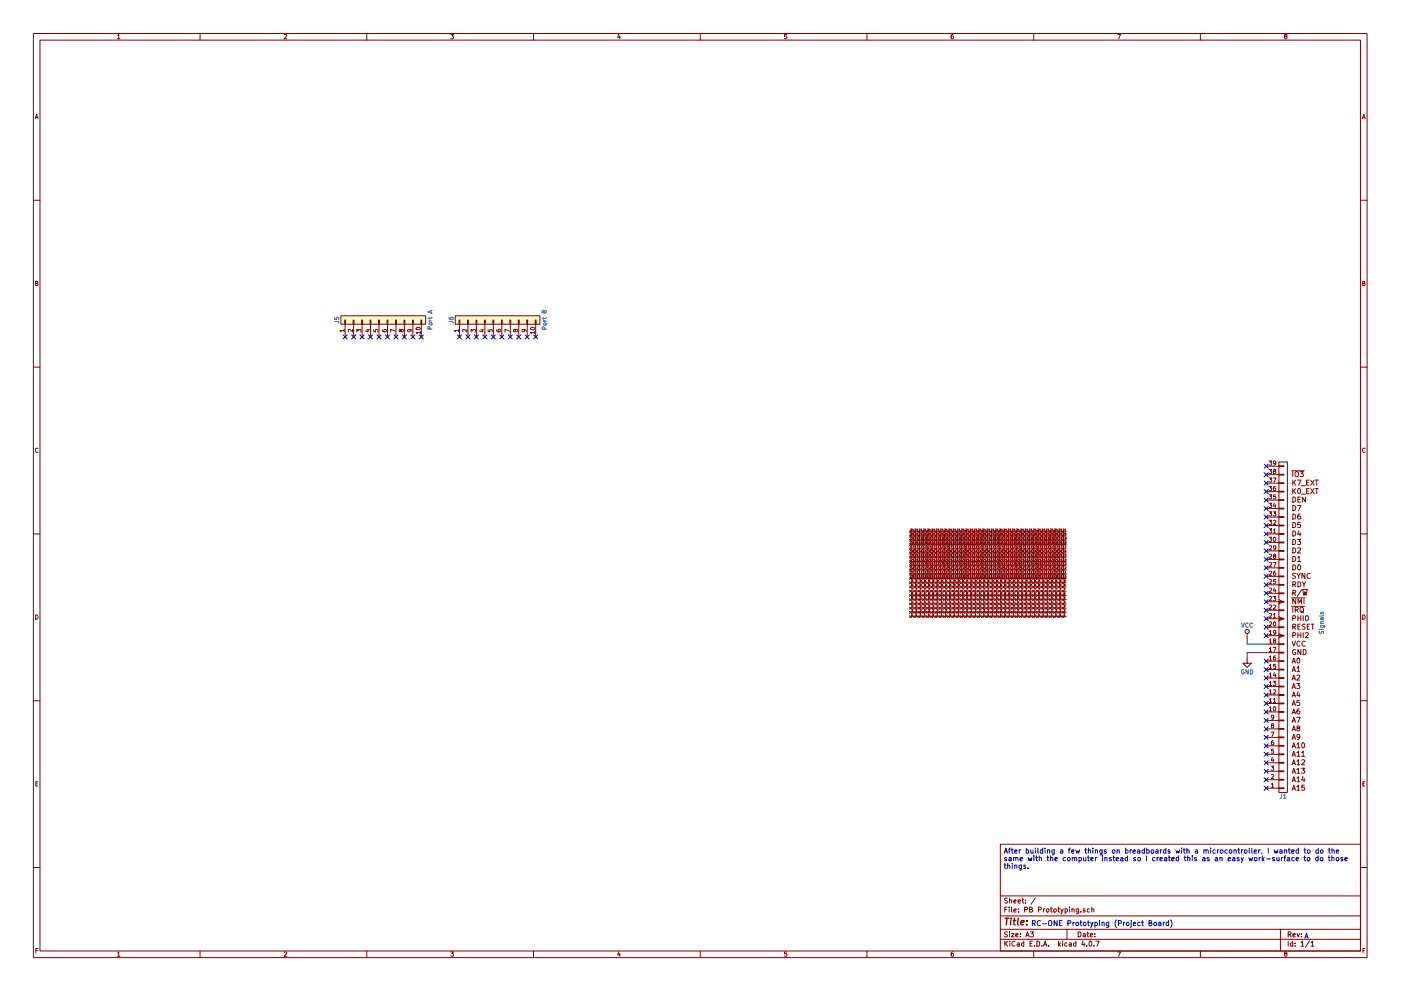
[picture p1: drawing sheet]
<svg xmlns="http://www.w3.org/2000/svg" width="420mm" height="297mm" viewBox="0 0 420 297" stroke-linecap="round" stroke-linejoin="round" font-family="sans-serif">
<g fill="none" stroke="#840000" stroke-width=".3">
<path d="M10 10h400v277h-400zM12 12h396v273.1h-396zM35.3 10.7l.3-.4v1.3M35.3 11.6h.7M60 10v2M85.2 10.4l.5-.1 .3 .4-.8 .9h.8M110 10v2M135.2 10.3h.8l-.4 .5 .4 .3-.1 .4h-.7M160 10v2M185.5 10.2l-.3 1h.8M185.9 10.8v.8M210 10v2"/>
<path d="M235.9 10.3h-.6v.6h.6l.1 .5-.3 .2-.4-.1M260 10v2M285.9 10.3l-.6 .3-.1 .8 .3 .2 .4-.1v-.6l-.4-.1-.3 .3M310 10v2M335.2 10.3h.8l-.5 1.3M360 10v2M385.5 10.9l-.3-.3 .3-.3 .4 .1v.4a.5 .5 0 0 0-.5 .2 .5 .5 0 0 0 0 .5l.3 .1 .3-.2-.3-.5M10.6 35.6l.4-1.3 .4 1.3M10.7 35.2h.6M408.6 35.6l.4-1.3 .4 1.3M408.7 35.2h.6M10 60h2"/>
<path d="M408 60h2M10.7 84.9l.5-.1 .1-.4-.6-.1v1.3h.5l.2-.4-.3-.3M102.2 94.7h25.4v2.5h-25.4zM103.2 99.1h-1.3l.4 .4M103.2 98.7v.8M103.4 95.9h.2v1.3h-.2zM103.5 97.2v3.8M105.7 98.7v.8l-.9-.8-.3 .3 .1 .5M105.9 95.9h.3v1.3h-.3zM106 97.2v3.8M107 99.5v-.8l.5 .5 .1-.4h.6v.7M108.5 95.9h.2v1.3h-.2z"/>
<path d="M108.6 97.2v3.8M110 98.9h.8M110.4 98.7v.8l-.9-.3M111 95.9h.3v1.3h-.3zM111.1 97.2v3.8M112.1 98.8v.6l.6 .1v-.7h.5v.7M113.5 95.9h.3v1.3h-.3zM113.7 97.2v3.8M114.6 98.9l.3 .5 .7 .1 .3-.3-.1-.4-.6 .1-.1 .3 .2 .3M116.1 95.9h.2v1.3h-.2zM116.2 97.2v3.8M118.4 99.2l-1.2-.5v.8"/>
<path d="M118.6 95.9h.3v1.3h-.3zM118.7 97.2v3.8M120.2 99l.7-.2v.6a.52 .52 0 0 1-.6-.1 .52 .52 0 0 1-.2-.5h-.3l-.1 .4 .2 .3 .3-.3M121.2 95.9h.2v1.3h-.2zM121.3 97.2v3.8M122.8 98.7l.2 .3v.4h-.6l-.1-.4 .2-.3 .7 .1 .3 .6M123.7 95.9h.3v1.3h-.3zM123.8 97.2v3.8M124.8 98.3a.76 .76 0 0 1 1.3 .3 .66 .66 0 0 1-.7 .3 .66 .66 0 0 1-.6-.6zM126.1 99.7h-1.3l.3 .4M126.1 99.4v.7M126.2 95.9h.3v1.3h-.3z"/>
<path d="M126.4 97.2v3.8M136.5 94.7h25.4v2.5h-25.4zM137.5 99.1h-1.3l.4 .4M137.5 98.7v.8M137.7 95.9h.2v1.3h-.2zM137.8 97.2v3.8M140 98.7v.8l-.9-.8-.3 .3 .1 .5M140.2 95.9h.3v1.3h-.3zM140.3 97.2v3.8M141.3 99.5v-.8l.5 .5 .1-.4h.5v.7M142.7 95.9h.3v1.3h-.3zM142.9 97.2v3.8"/>
<path d="M144.2 98.9h.9M144.7 98.7v.8l-.9-.3M145.3 95.9h.2v1.3h-.2zM145.4 97.2v3.8M146.4 98.8v.6l.6 .1v-.7h.5v.7M147.8 95.9h.3v1.3h-.3zM148 97.2v3.8M148.9 98.9l.3 .5 .7 .1 .3-.3-.1-.4-.6 .1-.1 .3 .2 .3M150.4 95.9h.2v1.3h-.2zM150.5 97.2v3.8M152.7 99.2l-1.2-.5v.8M152.9 95.9h.3v1.3h-.3z"/>
<path d="M153 97.2v3.8M154.5 99l.6-.2v.6a.52 .52 0 0 1-.5-.1 .52 .52 0 0 1-.2-.5h-.3l-.1 .4 .2 .3 .3-.3M155.4 95.9h.3v1.3h-.3zM155.6 97.2v3.8M157.1 98.7l.2 .3v.4h-.7l-.1-.4 .3-.3 .7 .1 .3 .6M158 95.9h.2v1.3h-.2zM158.1 97.2v3.8M159.1 98.3a.76 .76 0 0 1 1.3 .3 .66 .66 0 0 1-.7 .3 .66 .66 0 0 1-.6-.6zM160.4 99.7h-1.3l.3 .4M160.4 99.4v.7M160.5 95.9h.3v1.3h-.3zM160.7 97.2v3.8"/>
<path d="M408.7 84.9l.5-.1 .1-.4-.6-.1v1.3h.5l.2-.4-.3-.3M10 110h2M408 110h2M11.4 134.4a.58 .58 0 0 0-.8 .6 .58 .58 0 0 0 .8 .5M379.7 139.7h3.8M380.6 138.2h.8l-.5 .4 .4 .1v.6h-.7M382.6 138.7l-.2 .2h-.4l-.1-.6 .5-.1 .2 .2-.1 .7-.5 .3M383.5 138.5h2.6v99h-2.6zM383.5 139.6h1.6v.3h-1.6zM409.4 134.4a.58 .58 0 0 0-.8 .6 .58 .58 0 0 0 .8 .5M272.7 159.1l.7 .6M273 159.4h1"/>
<path d="M273.1 159.9l.3 .1-.4 .4h.4M273.1 158.6l.3 .1-.4 .4h.4M273.4 159.1l-.7 .6M273.7 158.7l.1-.2v.6M273.7 159.1h.3M273.7 159.9h.3l-.1 .5zM274 159.1l.6 .6M274.3 159.4h1M274.3 159.9l.4 .1-.4 .4h.4M274.3 158.6l.4 .1-.4 .4h.4M274.6 159.1l-.6 .6M274.9 158.7l.2-.2v.6"/>
<path d="M274.9 159.1h.4M275 159.9h.2l-.1 .5zM275.3 159.1l.6 .6M275.6 159.4h1M275.6 159.9l.3 .1-.3 .4h.3M275.6 158.6l.3 .1-.3 .4h.3M275.9 159.1l-.6 .6M276.2 158.7l.2-.2v.6M276.2 159.1h.3M276.3 159.9h.2l-.1 .5zM276.6 159.1l.6 .6M276.9 159.4h1"/>
<path d="M276.9 159.9l.3 .1-.4 .4h.4M276.9 158.6l.3 .1-.4 .4h.4M277.2 159.1l-.6 .6M277.5 158.7l.1-.2v.6M277.5 159.1h.3M277.5 159.9h.3l-.1 .5zM277.8 159.1l.6 .6M278.1 159.4h1M278.2 159.9l.3 .1-.4 .4h.4M278.2 158.6l.3 .1-.4 .4h.4M278.4 159.1l-.6 .6M278.7 158.7l.2-.2v.6"/>
<path d="M278.7 159.1h.4M278.8 159.8l.2 .1-.1 .5-.2-.2zM279.1 159.1l.6 .6M279.4 159.4h1M279.4 159.9l.4 .1-.4 .4h.4M279.4 158.6l.4 .1-.4 .4h.4M279.7 159.1l-.6 .6M280 158.7l.2-.2v.6M280 159.1h.3M280.1 159.8l.2 .1-.1 .5-.2-.2zM280.4 159.1l.6 .6M280.7 159.4h1"/>
<path d="M280.7 159.9l.3 .1-.4 .4h.4M280.7 158.6l.3 .1-.4 .4h.4M281 159.1l-.6 .6M281.3 158.7l.1-.2v.6M281.3 159.1h.3M281.4 159.8l.2 .1-.1 .5-.2-.2zM281.6 159.1l.6 .6M281.9 159.4h1M282 159.9l.3 .1-.4 .4h.4M282 158.6l.3 .1-.4 .4h.4M282.2 159.1l-.6 .6M282.5 158.7l.2-.2v.6"/>
<path d="M282.5 159.1h.4M282.6 159.9h.3l-.1 .5zM282.9 159.1l.6 .6M283.2 159.4h1M283.2 159.9l.4 .1-.4 .4h.4M283.2 158.6l.4 .1-.4 .4h.4M283.5 159.1l-.6 .6M283.8 158.7l.2-.2v.6M283.8 159.1h.3M283.9 159.9h.2l-.1 .5zM284.2 159.1l.6 .6M284.5 159.4h1"/>
<path d="M284.5 159.9l.3 .1-.3 .4h.3M284.5 158.6l.3 .1-.3 .4h.3M284.8 159.1l-.6 .6M285.1 158.7l.1-.2v.6M285.1 159.1h.3M285.1 159.9h.3l-.1 .5zM285.4 159.1l.7 .6M285.7 159.4h1M285.8 159.9l.3 .1-.4 .4h.4M285.8 158.6l.3 .1-.4 .4h.4M286.1 159.1l-.7 .6M286.4 158.7l.1-.2v.6"/>
<path d="M286.4 159.1h.3M286.4 159.9h.3l-.1 .5zM286.7 159.1l.6 .6M287 159.4h1M287 159.9l.4 .1-.4 .4h.4M287 158.6l.4 .1-.4 .4h.4M287.3 159.1l-.6 .6M287.6 158.7l.2-.2v.6M287.6 159.1h.4M287.7 159.9h.2l-.1 .5zM288 159.1l.6 .6M288.3 159.4h1"/>
<path d="M288.3 159.9l.3 .1-.3 .4h.3M288.3 158.6l.3 .1-.3 .4h.3M288.6 159.1l-.6 .6M288.9 158.7l.2-.2v.6M288.9 159.1h.3M289 159.9h.2l-.1 .5zM289.3 159.1l.6 .6M289.6 159.4h1M289.6 159.9l.3 .1-.4 .4h.4M289.6 158.6l.3 .1-.4 .4h.4M289.9 159.1l-.6 .6M290.2 158.7l.1-.2v.6"/>
<path d="M290.2 159.1h.3M290.2 159.8l.3 .1-.1 .5-.2-.2zM290.5 159.1l.6 .6M290.8 159.4h1M290.9 159.9l.3 .1-.4 .4h.4M290.9 158.6l.3 .1-.4 .4h.4M291.1 159.1l-.6 .6M291.4 158.7l.2-.2v.6M291.4 159.1h.4M291.5 159.8l.2 .1-.1 .5-.2-.2zM291.8 159.1l.6 .6M292.1 159.4h1"/>
<path d="M292.1 159.9l.4 .1-.4 .4h.4M292.1 158.6l.4 .1-.4 .4h.4M292.4 159.1l-.6 .6M292.7 158.7l.2-.2v.6M292.7 159.1h.3M292.8 159.8l.2 .1-.1 .5-.2-.2zM293.1 159.1l.6 .6M293.4 159.4h1M293.4 159.9l.3 .1-.4 .4h.4M293.4 158.6l.3 .1-.4 .4h.4M293.7 159.1l-.6 .6M294 158.7l.1-.2v.6"/>
<path d="M294 159.1h.3M294 159.9h.3l-.1 .5zM294.3 159.1l.6 .6M294.6 159.4h1M294.7 159.9l.3 .1-.4 .4h.4M294.7 158.6l.3 .1-.4 .4h.4M294.9 159.1l-.6 .6M295.2 158.7l.2-.2v.6M295.2 159.1h.4M295.3 159.9h.3l-.1 .5zM295.6 159.1l.6 .6M295.9 159.4h1"/>
<path d="M295.9 159.9l.4 .1-.4 .4h.4M295.9 158.6l.4 .1-.4 .4h.4M296.2 159.1l-.6 .6M296.5 158.7l.2-.2v.6M296.5 159.1h.3M296.6 159.9h.2l-.1 .5zM296.9 159.1l.6 .6M297.2 159.4h1M297.2 159.9l.3 .1-.3 .4h.3M297.2 158.6l.3 .1-.3 .4h.3M297.5 159.1l-.6 .6M297.8 158.7l.1-.2v.6"/>
<path d="M297.8 159.1h.3M297.8 159.9h.3l-.1 .5zM298.1 159.1l.7 .6M298.4 159.4h1M298.5 159.9l.3 .1-.4 .4h.4M298.5 158.6l.3 .1-.4 .4h.4M298.8 159.1l-.7 .6M299.1 158.7l.1-.2v.6M299.1 159.1h.3M299.1 159.9h.3l-.1 .5zM299.4 159.1l.6 .6M299.7 159.4h1"/>
<path d="M299.7 159.9l.4 .1-.4 .4h.4M299.7 158.6l.4 .1-.4 .4h.4M300 159.1l-.6 .6M300.3 158.7l.2-.2v.6M300.3 159.1h.4M300.4 159.9h.2l-.1 .5zM300.7 159.1l.6 .6M301 159.4h1M301 159.9l.3 .1-.3 .4h.3M301 158.6l.3 .1-.3 .4h.3M301.3 159.1l-.6 .6M301.6 158.7l.2-.2v.6"/>
<path d="M301.6 159.1h.3M301.7 159.9h.2l-.1 .5zM302 159.1l.6 .6M302.3 159.4h1M302.3 159.9l.3 .1-.4 .4h.4M302.3 158.6l.3 .1-.4 .4h.4M302.6 159.1l-.6 .6M302.9 158.7l.1-.2v.6M302.9 159.1h.3M302.9 159.8l.3 .1-.1 .5-.2-.2zM303.2 159.1l.6 .6M303.5 159.4h1"/>
<path d="M303.6 159.9l.3 .1-.4 .4h.4M303.6 158.6l.3 .1-.4 .4h.4M303.8 159.1l-.6 .6M304.1 158.7l.2-.2v.6M304.1 159.1h.4M304.2 159.8l.2 .1-.1 .5-.2-.2zM304.5 159.1l.6 .6M304.8 159.4h1M304.8 159.9l.4 .1-.4 .4h.4M304.8 158.6l.4 .1-.4 .4h.4M305.1 159.1l-.6 .6M305.4 158.7l.2-.2v.6"/>
<path d="M305.4 159.1h.3M305.5 159.9h.2l-.1 .5zM305.8 159.1l.6 .6M306.1 159.4h1M306.1 159.9l.3 .1-.4 .4h.4M306.1 158.6l.3 .1-.4 .4h.4M306.4 159.1l-.6 .6M306.7 158.7l.1-.2v.6M306.7 159.1h.3M306.7 159.9h.3l-.1 .5zM307 159.1l.6 .6M307.3 159.4h1"/>
<path d="M307.4 159.9l.3 .1-.4 .4h.4M307.4 158.6l.3 .1-.4 .4h.4M307.6 159.1l-.6 .6M307.9 158.7l.2-.2v.6M307.9 159.1h.4M308 159.9h.3l-.1 .5zM308.3 159.1l.6 .6M308.6 159.4h1M308.6 159.9l.4 .1-.4 .4h.4M308.6 158.6l.4 .1-.4 .4h.4M308.9 159.1l-.6 .6M309.2 158.7l.2-.2v.6"/>
<path d="M309.2 159.1h.3M309.3 159.9h.2l-.1 .5zM309.6 159.1l.6 .6M309.9 159.4h1M309.9 159.9l.3 .1-.3 .4h.3M309.9 158.6l.3 .1-.3 .4h.3M310.2 159.1l-.6 .6M310.5 158.7l.1-.2v.6M310.5 159.1h.3M310.5 159.9h.3l-.1 .5zM310.8 159.1l.7 .6M311.1 159.4h1"/>
<path d="M311.2 159.9l.3 .1-.4 .4h.4M311.2 158.6l.3 .1-.4 .4h.4M311.5 159.1l-.7 .6M311.8 158.7l.1-.2v.6M311.8 159.1h.3M311.8 159.9h.3l-.1 .5zM312.1 159.1l.6 .6M312.4 159.4h1M312.4 159.9l.4 .1-.4 .4h.4M312.4 158.6l.4 .1-.4 .4h.4M312.7 159.1l-.6 .6M313 158.7l.2-.2v.6"/>
<path d="M313 159.1h.4M313.1 159.9h.2l-.1 .5zM313.4 159.1l.6 .6M313.7 159.4h1M313.7 159.9l.3 .1-.3 .4h.3M313.7 158.6l.3 .1-.3 .4h.3M314 159.1l-.6 .6M314.3 158.7l.2-.2v.6M314.3 159.1h.3M314.4 159.8l.2 .1-.1 .5-.2-.2zM314.7 159.1l.6 .6M315 159.4h1"/>
<path d="M315 159.9l.3 .1-.4 .4h.4M315 158.6l.3 .1-.4 .4h.4M315.3 159.1l-.6 .6M315.6 158.7l.1-.2v.6M315.6 159.1h.3M315.6 159.8l.3 .1-.1 .5-.2-.2zM315.9 159.1l.6 .6M316.2 159.4h1M316.3 159.9l.3 .1-.4 .4h.4M316.3 158.6l.3 .1-.4 .4h.4M316.5 159.1l-.6 .6M316.8 158.7l.2-.2v.6"/>
<path d="M316.8 159.1h.4M316.9 159.9h.2l-.1 .5zM317.2 159.1l.6 .6M317.5 159.4h1M317.5 159.9l.4 .1-.4 .4h.4M317.5 158.6l.4 .1-.4 .4h.4M317.8 159.1l-.6 .6M318.1 158.7l.2-.2v.6M318.1 159.1h.3M318.2 159.9h.2l-.1 .5zM318.5 159.1l.6 .6M318.8 159.4h1"/>
<path d="M318.8 159.9l.3 .1-.4 .4h.4M318.8 158.6l.3 .1-.4 .4h.4M319.1 159.1l-.6 .6M319.4 158.7l.1-.2v.6M319.4 159.1h.3M319.4 159.9h.3l-.1 .5zM379.7 157.5h3.8M379.7 155h3.8M379.7 152.4h3.8M379.7 149.9h3.8M379.7 147.4h3.8M379.7 144.8h3.8"/>
<path d="M379.7 142.3h3.8M380.6 158.5h.8l-.5 .5 .4 .1v.5h-.7M380.6 155.9h.8l-.5 .5 .4 .1v.6h-.7M380.6 153.4h.8l-.5 .5 .4 .1v.5h-.7M380.6 150.9h.8l-.5 .4 .4 .1v.6h-.7M380.6 148.3h.8l-.5 .5 .4 .1v.6h-.7M380.6 145.8h.8l-.5 .5 .4 .1v.5h-.7M380.6 143.2h.8l-.5 .5 .4 .1v.6h-.7M380.6 140.7h.8l-.5 .5 .4 .1v.5h-.7M381.8 153.4h.8l-.4 .5 .3 .1v.5h-.7M381.8 143.2h.9l-.6 1.3M381.9 158.8l.3-.3v1.3"/>
<path d="M381.9 156l.5-.1 .2 .4-.8 .9h.8M381.9 159.8h.7M382.1 141.2l-.2-.2 .2-.3 .4 .1v.3a.52 .52 0 0 0-.5 .2 .52 .52 0 0 0-.1 .5h.6l-.1-.6M382.2 150.8l-.3 .9h.8M382.5 145.8l-.6 .3v.7l.2 .3 .4-.2v-.6h-.4l-.2 .2M382.5 151.3v.8M382.5 148.3h-.6v.6h.6v.6h-.6M383.5 142.1h1.6v.3h-1.6zM383.5 144.7h1.6v.2h-1.6zM383.5 147.2h1.6v.3h-1.6zM383.5 149.8h1.6v.2h-1.6zM383.5 152.3h1.6v.3h-1.6z"/>
<path d="M383.5 154.8h1.6v.3h-1.6zM383.5 157.4h1.6v.2h-1.6zM383.5 159.9h1.6v.3h-1.6zM387.3 141.1h3.8M387.7 159.1a.77 .77 0 0 1 .9 .8 .77 .77 0 0 1-.9 .8zM387.7 156.6a.77 .77 0 0 1 .9 .8 .77 .77 0 0 1-.9 .7zM387.7 154.1a.77 .77 0 0 1 .9 .7 .77 .77 0 0 1-.9 .8zM387.7 151.5a.77 .77 0 0 1 .9 .8 .77 .77 0 0 1-.9 .7zM387.7 149a.77 .77 0 0 1 .9 .7 .77 .77 0 0 1-.9 .8zM387.7 141.4v1.5M387.7 143.9v1.5M387.7 146.4v1.6"/>
<path d="M387.9 147.1l.7 .9M387.9 144.6l.7 .8M388.4 141.6l.3-.2 .6 .2-.1 1.2-.8-.1zM388.6 146.4l-.9 .9M388.6 143.9l-.9 .9M389.1 151.5h1l-.6 1.5M389.1 143.9h1l-.6 1.5M389.2 149.7h.5M389.3 146.6l.2-.2a.74 .74 0 0 1 .6 .8 .74 .74 0 0 1-.7 .7l-.2-.5zM389.5 159.1l-.3 1.1h.9M389.9 154.1l-.7 .3v.9l.3 .3 .5-.2-.1-.7-.4-.1-.3 .3M389.9 159.7v1"/>
<path d="M389.9 141.4h1l-.6 .5 .6 .3-.1 .5-.2 .2-.7-.2M390 156.6h-.8v.7h.7l.1 .5-.3 .3-.5-.1M390 149h-.8v1.5h.8M390.3 148.1h1.2M390.3 145.6h1.2M391.5 149v1.5l-.9-1.5v1.5M391.8 147.2h.6M391.8 144.6h.6M392.6 146.4h-.8v1.6h.8M392.6 143.9h-.8v1.5h.8M393.1 146.4l1 1.6M393.1 143.9l1 1.5"/>
<path d="M394.1 146.4l-1 1.6M394.1 143.9l-1 1.5M394.5 146.4h.8M394.5 143.9h.8M394.9 143.9v1.5M394.9 146.4v1.6M10 160h2M272.7 179.4l.7 .6M272.7 178.2l.7 .6M272.7 176.9l.7 .6M272.7 175.6l.7 .6M272.7 174.4l.7 .6"/>
<path d="M272.7 173.1l.7 .6M272.7 160.4l.7 .6M272.7 171.8l.7 .6M272.7 170.5l.7 .7M272.7 169.3l.7 .6M272.7 168l.7 .6M272.7 166.7l.7 .6M272.7 165.5l.7 .6M272.7 164.2l.7 .6M272.7 162.9l.7 .6M272.7 161.7l.7 .6M273 168.3h1"/>
<path d="M273 179.7h1M273 178.5h1M273 177.2h1M273 175.9h1M273 174.7h1M273 173.4h1M273 160.7h1M273 172.1h1M273 170.9h1M273 169.6h1M273 167h1M273 165.8h1"/>
<path d="M273 164.5h1M273 163.2h1M273 162h1M273.1 172.7l.1-.2v.6M273.1 171.4l.1-.2v.6M273.1 170.1l.1-.1v.6M273.1 168.9l.1-.2v.6M273.1 167.6l.1-.2v.6M273.1 166.3l.1-.1v.6M273.1 165.1l.1-.2v.6M273.1 163.8l.1-.2v.6M273.1 162.5l.1-.2v.7"/>
<path d="M273.1 161.3l.1-.2v.6M273.1 173.1h.3M273.1 171.8h.3M273.1 170.6h.3M273.1 169.3h.3M273.1 168h.3M273.1 166.8h.3M273.1 165.5h.3M273.1 164.2h.3M273.1 163h.3M273.1 161.7h.3M273.3 176.3h.4l-.2 .6"/>
<path d="M273.4 178.2l-.7 .6M273.4 176.9l-.7 .6M273.4 175.6l-.7 .6M273.4 174.4l-.7 .6M273.4 173.1l-.7 .6M273.4 160.4l-.7 .6M273.4 171.8l-.7 .6M273.4 170.5l-.7 .7M273.4 169.3l-.7 .6M273.4 168l-.7 .6M273.4 166.7l-.7 .6M273.4 165.5l-.7 .6"/>
<path d="M273.4 164.2l-.7 .6M273.4 162.9l-.7 .6M273.4 161.7l-.7 .6M273.5 175.3l-.1-.2h.3l-.3 .3 .1 .3 .2-.1-.1-.3M273.6 168.7h.4l-.2 .2 .2 .4h-.4M273.6 163.6h.4l-.2 .6M273.7 177.6h-.2l-.1 .5h.3v-.3l-.3 .1M273.7 171.4l.1-.2v.6M273.7 170l.3 .1-.4 .5h.4M273.7 171.8h.3M273.7 178.9h-.3v.2h.3v.3h-.3l-.7 .6M273.7 174l-.3 .1v-.3l.3 .1-.1 .4-.2 .1"/>
<path d="M273.7 172.6h.3l-.1 .5zM273.8 162.6l-.1-.2h.2l-.2 .3 .1 .3 .2-.1-.1-.3M273.8 167.4l-.1 .4h.3M273.9 164.9h-.2v.5h.3l-.1-.3-.2 .1M273.9 167.6v.4M274 166.2h-.3v.2h.2l.1 .3h-.3M274 161.3l-.3 .1v-.3l.3 .1-.1 .4-.2 .1M274 179.4l.6 .6M274 178.2l.6 .6M274 176.9l.6 .6M274 175.6l.6 .6M274 174.4l.6 .6"/>
<path d="M274 161.7l.6 .6M274 173.1l.6 .6M274 160.4l.6 .6M274 171.8l.6 .6M274 170.5l.6 .7M274 169.3l.6 .6M274 168l.6 .6M274 166.7l.6 .6M274 165.5l.6 .6M274 164.2l.6 .6M274 162.9l.6 .6M274.3 168.3h1"/>
<path d="M274.3 179.7h1M274.3 178.5h1M274.3 177.2h1M274.3 175.9h1M274.3 174.7h1M274.3 173.4h1M274.3 160.7h1M274.3 172.1h1M274.3 170.9h1M274.3 169.6h1M274.3 167h1M274.3 165.8h1"/>
<path d="M274.3 164.5h1M274.3 163.2h1M274.3 162h1M274.3 172.7l.2-.2v.6M274.3 171.4l.2-.2v.6M274.3 170.1l.2-.1v.6M274.3 168.9l.2-.2v.6M274.3 167.6l.2-.2v.6M274.3 166.3l.2-.1v.6M274.3 165.1l.2-.2v.6M274.3 163.8l.2-.2v.6M274.3 162.5l.2-.2v.7"/>
<path d="M274.3 161.3l.2-.2v.6M274.3 173.1h.4M274.3 171.8h.4M274.3 170.6h.4M274.3 169.3h.4M274.3 168h.4M274.3 166.8h.4M274.3 165.5h.4M274.3 164.2h.4M274.3 163h.4M274.3 161.7h.4M274.6 176.3h.4l-.2 .6"/>
<path d="M274.6 178.2l-.6 .6M274.6 176.9l-.6 .6M274.6 175.6l-.6 .6M274.6 174.4l-.6 .6M274.6 173.1l-.6 .6M274.6 171.8l-.6 .6M274.6 170.5l-.6 .7M274.6 169.3l-.6 .6M274.6 168l-.6 .6M274.6 166.7l-.6 .6M274.6 165.5l-.6 .6M274.6 164.2l-.6 .6"/>
<path d="M274.6 162.9l-.6 .6M274.6 161.7l-.6 .6M274.6 160.4l-.6 .6M274.8 175.3l-.1-.2h.2l-.2 .3 .1 .3 .2-.1-.1-.3M274.9 168.7h.4l-.2 .2 .1 .4h-.3M274.9 163.6h.4l-.3 .6M274.9 177.6h-.2v.5h.3l-.1-.3-.2 .1M274.9 171.4l.2-.2v.6M274.9 170l.4 .1-.4 .5h.4M274.9 171.8h.4M275 178.9h-.3v.2h.2l.1 .3h-.3l-.7 .6M275 174l-.3 .1v-.3l.3 .1-.1 .4-.2 .1"/>
<path d="M275 172.6h.2l-.1 .5zM275 162.6v-.2h.2l-.3 .3 .1 .3 .2-.1v-.3M275.1 167.4l-.2 .4h.4M275.2 164.9h-.2l-.1 .5h.3v-.3l-.3 .1M275.2 167.6v.4M275.2 166.2h-.2l-.1 .2h.3v.3h-.3M275.3 161.3l-.3 .1v-.3l.3 .1-.1 .4-.2 .1M275.3 179.4l.6 .6M275.3 178.2l.6 .6M275.3 176.9l.6 .6M275.3 175.6l.6 .6M275.3 162.9l.6 .6"/>
<path d="M275.3 174.4l.6 .6M275.3 161.7l.6 .6M275.3 173.1l.6 .6M275.3 171.8l.6 .6M275.3 170.5l.6 .7M275.3 169.3l.6 .6M275.3 168l.6 .6M275.3 166.7l.6 .6M275.3 165.5l.6 .6M275.3 164.2l.6 .6M275.3 160.4l.6 .6M275.6 168.3h1"/>
<path d="M275.6 179.7h1M275.6 178.5h1M275.6 177.2h1M275.6 175.9h1M275.6 174.7h1M275.6 173.4h1M275.6 160.7h1M275.6 172.1h1M275.6 170.9h1M275.6 169.6h1M275.6 167h1M275.6 165.8h1"/>
<path d="M275.6 164.5h1M275.6 163.2h1M275.6 162h1M275.6 172.7l.2-.2v.6M275.6 171.4l.2-.2v.6M275.6 170.1l.2-.1v.6M275.6 168.9l.2-.2v.6M275.6 167.6l.2-.2v.6M275.6 166.3l.2-.1v.6M275.6 165.1l.2-.2v.6M275.6 163.8l.2-.2v.6M275.6 162.5l.2-.2v.7"/>
<path d="M275.6 161.3l.2-.2v.6M275.6 173.1h.3M275.6 171.8h.3M275.6 170.6h.3M275.6 169.3h.3M275.6 168h.3M275.6 166.8h.3M275.6 165.5h.3M275.6 164.2h.3M275.6 163h.3M275.6 161.7h.3M275.9 176.3h.4l-.3 .6"/>
<path d="M275.9 178.2l-.6 .6M275.9 176.9l-.6 .6M275.9 175.6l-.6 .6M275.9 174.4l-.6 .6M275.9 173.1l-.6 .6M275.9 171.8l-.6 .6M275.9 170.5l-.6 .7M275.9 169.3l-.6 .6M275.9 168l-.6 .6M275.9 166.7l-.6 .6M275.9 165.5l-.6 .6M275.9 164.2l-.6 .6"/>
<path d="M275.9 162.9l-.6 .6M275.9 161.7l-.6 .6M275.9 160.4l-.6 .6M276 175.3l-.1-.2h.3l-.3 .3 .1 .3 .2-.1-.1-.3M276.1 168.7h.4l-.2 .2 .2 .4h-.4M276.1 163.6h.5l-.3 .6M276.2 177.6h-.2l-.1 .5h.3v-.3l-.3 .1M276.2 171.4l.2-.2v.6M276.2 170l.3 .1-.4 .5h.4M276.2 171.8h.3M276.2 178.9h-.3v.2h.3v.3h-.3l-.6 .6M276.3 174l-.3 .1-.1-.3 .4 .1-.1 .4-.2 .1"/>
<path d="M276.3 172.6h.2l-.1 .5zM276.3 162.6l-.1-.2h.3l-.3 .3 .1 .3 .2-.1-.1-.3M276.3 167.4l-.1 .4h.4M276.5 164.9h-.2l-.1 .5h.3v-.3l-.3 .1M276.5 167.6v.4M276.5 166.2h-.3v.2h.3v.3h-.3M276.5 161.3l-.2 .1-.1-.3 .3 .1v.4l-.2 .1M276.6 179.4l.6 .6M276.6 178.2l.6 .6M276.6 176.9l.6 .6M276.6 164.2l.6 .6M276.6 175.6l.6 .6"/>
<path d="M276.6 162.9l.6 .6M276.6 174.4l.6 .6M276.6 173.1l.6 .6M276.6 171.8l.6 .6M276.6 170.5l.6 .7M276.6 169.3l.6 .6M276.6 168l.6 .6M276.6 166.7l.6 .6M276.6 165.5l.6 .6M276.6 161.7l.6 .6M276.6 160.4l.6 .6M276.9 168.3h1"/>
<path d="M276.9 179.7h1M276.9 178.5h1M276.9 177.2h1M276.9 175.9h1M276.9 174.7h1M276.9 173.4h1M276.9 160.7h1M276.9 172.1h1M276.9 170.9h1M276.9 169.6h1M276.9 167h1M276.9 165.8h1"/>
<path d="M276.9 164.5h1M276.9 163.2h1M276.9 162h1M276.9 172.7l.1-.2v.6M276.9 171.4l.1-.2v.6M276.9 170.1l.1-.1v.6M276.9 168.9l.1-.2v.6M276.9 167.6l.1-.2v.6M276.9 166.3l.1-.1v.6M276.9 165.1l.1-.2v.6M276.9 163.8l.1-.2v.6M276.9 162.5l.1-.2v.7"/>
<path d="M276.9 161.3l.1-.2v.6M276.9 173.1h.3l-.6 .6M276.9 171.8h.3l-.6 .6M276.9 170.6l.3-.1-.6 .7M276.9 169.3h.3l-.6 .6M276.9 168h.3l-.6 .6M276.9 166.8l.3-.1-.6 .6M276.9 165.5h.3l-.6 .6M276.9 164.2h.3l-.6 .6M276.9 163l.3-.1-.6 .6M276.9 161.7h.3l-.6 .6M277.1 176.3h.4l-.2 .6"/>
<path d="M277.2 178.2l-.6 .6M277.2 176.9l-.6 .6M277.2 175.6l-.6 .6M277.2 174.4l-.6 .6M277.2 160.4l-.6 .6M277.3 175.3l-.1-.2h.3l-.3 .3 .1 .3 .2-.1-.1-.3M277.4 168.7h.4l-.2 .2 .2 .4h-.4M277.4 163.6h.4l-.2 .6M277.5 177.6h-.2l-.1 .5h.3v-.3l-.3 .1M277.5 171.4l.1-.2v.6M277.5 170l.3 .1-.4 .5h.4M277.5 171.8h.3"/>
<path d="M277.5 178.9h-.3v.2h.3v.3h-.3l-.6 .6M277.5 174l-.3 .1v-.3l.3 .1-.1 .4-.2 .1M277.5 172.6h.3l-.1 .5zM277.6 162.6l-.1-.2h.2l-.2 .3 .1 .3 .2-.1-.1-.3M277.6 167.4l-.1 .4h.3M277.7 164.9h-.2v.5h.3l-.1-.3-.2 .1M277.7 167.6v.4M277.8 166.2h-.3v.2h.2l.1 .3h-.3M277.8 161.3l-.3 .1v-.3l.3 .1-.1 .4-.2 .1M277.8 179.4l.6 .6M277.8 178.2l.6 .6M277.8 165.5l.6 .6"/>
<path d="M277.8 176.9l.6 .6M277.8 164.2l.6 .6M277.8 175.6l.6 .6M277.8 174.4l.6 .6M277.8 173.1l.6 .6M277.8 171.8l.6 .6M277.8 170.5l.6 .7M277.8 169.3l.6 .6M277.8 168l.6 .6M277.8 166.7l.6 .6M277.8 162.9l.6 .6M277.8 161.7l.6 .6"/>
<path d="M277.8 160.4l.6 .6M278.1 168.3h1M278.1 179.7h1M278.1 178.5h1M278.1 177.2h1M278.1 175.9h1M278.1 174.7h1M278.1 173.4h1M278.1 160.7h1M278.1 172.1h1M278.1 170.9h1M278.1 169.6h1"/>
<path d="M278.1 167h1M278.1 165.8h1M278.1 164.5h1M278.1 163.2h1M278.1 162h1M278.2 172.7l.1-.2v.6M278.2 171.4l.1-.2v.6M278.2 170.1l.1-.1v.6M278.2 168.9l.1-.2v.6M278.2 167.6l.1-.2v.6M278.2 166.3l.1-.1v.6M278.2 165.1l.1-.2v.6"/>
<path d="M278.2 163.8l.1-.2v.6M278.2 162.5l.1-.2v.7M278.2 161.3l.1-.2v.6M278.2 173.1h.2l-.6 .6M278.2 171.8h.2l-.6 .6M278.2 170.6l.2-.1-.6 .7M278.2 169.3h.2l-.6 .6M278.2 168h.2l-.6 .6M278.2 166.8l.2-.1-.6 .6M278.2 165.5h.2l-.6 .6M278.2 164.2h.2l-.6 .6M278.2 163l.2-.1-.6 .6"/>
<path d="M278.2 161.7h.2l-.6 .6M278.4 176.3h.4l-.2 .6M278.4 176.9l-.6 .6M278.4 175.6l-.6 .6M278.4 174.4l-.6 .6M278.4 160.4l-.6 .6M278.4 178.2l-.6 .6M278.6 175.3l-.1-.2h.2l-.2 .3 .1 .3 .2-.1-.1-.3M278.7 168.7h.4l-.2 .2 .1 .4h-.3M278.7 163.6h.4l-.3 .6M278.7 177.6h-.2v.5h.3l-.1-.3-.2 .1M278.7 171.4l.2-.2v.6"/>
<path d="M278.7 170l.4 .1-.4 .5h.4M278.7 171.8h.4M278.8 178.9h-.3v.2h.2l.1 .3h-.3l-.7 .6M278.8 174l-.3 .1v-.3l.3 .1-.1 .4-.2 .1M278.8 172.6h.2l-.1 .5zM278.8 162.6v-.2h.2l-.3 .3 .1 .3 .2-.1v-.3M278.9 167.4l-.2 .4h.4M279 164.9h-.2l-.1 .5h.3v-.3l-.3 .1M279 167.6v.4M279 166.2h-.2l-.1 .2h.3v.3h-.3M279.1 161.3l-.3 .1v-.3l.3 .1-.1 .4-.2 .1M279.1 179.4l.6 .6"/>
<path d="M279.1 166.7l.6 .6M279.1 178.2l.6 .6M279.1 165.5l.6 .6M279.1 176.9l.6 .6M279.1 175.6l.6 .6M279.1 174.4l.6 .6M279.1 173.1l.6 .6M279.1 171.8l.6 .6M279.1 170.5l.6 .7M279.1 169.3l.6 .6M279.1 168l.6 .6M279.1 164.2l.6 .6"/>
<path d="M279.1 162.9l.6 .6M279.1 161.7l.6 .6M279.1 160.4l.6 .6M279.4 168.3h1M279.4 179.7h1M279.4 178.5h1M279.4 177.2h1M279.4 175.9h1M279.4 174.7h1M279.4 173.4h1M279.4 160.7h1M279.4 172.1h1"/>
<path d="M279.4 170.9h1M279.4 169.6h1M279.4 167h1M279.4 165.8h1M279.4 164.5h1M279.4 163.2h1M279.4 162h1M279.4 172.7l.2-.2v.6M279.4 171.4l.2-.2v.6M279.4 170.1l.2-.1v.6M279.4 168.9l.2-.2v.6M279.4 167.6l.2-.2v.6"/>
<path d="M279.4 166.3l.2-.1v.6M279.4 165.1l.2-.2v.6M279.4 163.8l.2-.2v.6M279.4 162.5l.2-.2v.7M279.4 161.3l.2-.2v.6M279.4 173.1h.3l-.6 .6M279.4 171.8h.3l-.6 .6M279.4 170.6l.3-.1-.6 .7M279.4 169.3h.3l-.6 .6M279.4 168h.3l-.6 .6M279.4 166.8l.3-.1-.6 .6M279.4 165.5h.3l-.6 .6"/>
<path d="M279.4 164.2h.3l-.6 .6M279.4 163l.3-.1-.6 .6M279.4 161.7h.3l-.6 .6M279.7 176.3h.4l-.3 .6M279.7 178.2l-.6 .6M279.7 175.6l-.6 .6M279.7 174.4l-.6 .6M279.7 160.4l-.6 .6M279.7 176.9l-.6 .6M279.8 175.3v-.2h.2l-.3 .3 .1 .3 .2-.1v-.3M280 168.7h.3l-.2 .2 .2 .4h-.3M280 163.6h.4l-.3 .6"/>
<path d="M280 177.6h-.2l-.1 .5h.3v-.3l-.3 .1M280 171.4l.2-.2v.6M280 170l.3 .1-.3 .5h.3l.7 .6M280 171.8h.3l.7 .6M280 178.9h-.2l-.1 .2h.3v.3h-.3l-.6 .6M280.1 174l-.3 .1v-.3l.3 .1-.1 .4-.2 .1M280.1 172.6h.2l-.1 .5zM280.1 162.6l-.1-.2h.3l-.3 .3 .1 .3 .2-.1-.1-.3M280.1 167.4l-.1 .4h.4M280.3 164.9h-.2l-.1 .5h.3v-.3l-.3 .1M280.3 167.6v.4M280.3 166.2h-.3v.2h.3v.3h-.3"/>
<path d="M280.3 161.3l-.2 .1-.1-.3 .3 .1v.4l-.2 .1M280.4 168l.6 .6M280.4 179.4l.6 .6M280.4 166.7l.6 .6M280.4 178.2l.6 .6M280.4 176.9l.6 .6M280.4 175.6l.6 .6M280.4 174.4l.6 .6M280.4 173.1l.6 .6M280.4 169.3l.6 .6M280.4 165.5l.6 .6M280.4 164.2l.6 .6"/>
<path d="M280.4 162.9l.6 .6M280.4 161.7l.6 .6M280.4 160.4l.6 .6M280.7 168.3h1M280.7 179.7h1M280.7 178.5h1M280.7 177.2h1M280.7 175.9h1M280.7 174.7h1M280.7 173.4h1M280.7 160.7h1M280.7 172.1h1"/>
<path d="M280.7 170.9h1M280.7 169.6h1M280.7 167h1M280.7 165.8h1M280.7 164.5h1M280.7 163.2h1M280.7 162h1M280.7 172.7l.1-.2v.6M280.7 171.4l.1-.2v.6M280.7 170.1l.1-.1v.6M280.7 168.9l.1-.2v.6M280.7 167.6l.1-.2v.6"/>
<path d="M280.7 166.3l.1-.1v.6M280.7 165.1l.1-.2v.6M280.7 163.8l.1-.2v.6M280.7 162.5l.1-.2v.7M280.7 161.3l.1-.2v.6M280.7 173.1h.3l-.6 .6M280.7 171.8h.3l-.6 .6M280.7 170.6l.3-.1-.6 .7M280.7 169.3h.3l-.6 .6M280.7 168h.3l-.6 .6M280.7 166.8l.3-.1-.6 .6M280.7 165.5h.3l-.6 .6"/>
<path d="M280.7 164.2h.3l-.6 .6M280.7 163l.3-.1-.6 .6M280.7 161.7h.3l-.6 .6M280.9 176.3h.5l-.3 .6M281 174.4l-.6 .6M281 160.4l-.6 .6M281 178.2l-.6 .6M281 175.6l-.6 .6M281 176.9l-.6 .6M281.1 175.3l-.1-.2h.3l-.3 .3 .1 .3 .2-.1-.1-.3M281.2 168.7h.4l-.2 .2 .2 .4h-.4M281.2 163.6h.4l-.2 .6"/>
<path d="M281.3 177.6h-.2l-.1 .5h.3v-.3l-.3 .1M281.3 171.4l.1-.2v.6M281.3 170l.3 .1-.4 .5h.4l.6 .6M281.3 171.8h.3l.6 .6M281.3 178.9h-.3v.2h.3v.3h-.3l-.6 .6M281.3 174l-.2 .1-.1-.3 .3 .1v.4l-.2 .1M281.3 172.6h.3l-.1 .5zM281.4 162.6l-.1-.2h.3l-.3 .3 .1 .3 .2-.1-.1-.3M281.4 167.4l-.1 .4h.3M281.6 164.9h-.2l-.1 .5h.3v-.3l-.3 .1M281.6 167.6v.4M281.6 166.2h-.3v.2h.3v.3h-.3"/>
<path d="M281.6 161.3l-.3 .1v-.3l.3 .1-.1 .4-.2 .1M281.6 169.3l.6 .6M281.6 168l.6 .6M281.6 179.4l.6 .6M281.6 178.2l.6 .6M281.6 176.9l.6 .6M281.6 175.6l.6 .6M281.6 174.4l.6 .6M281.6 173.1l.6 .6M281.6 166.7l.6 .6M281.6 165.5l.6 .6M281.6 164.2l.6 .6"/>
<path d="M281.6 162.9l.6 .6M281.6 161.7l.6 .6M281.6 160.4l.6 .6M281.9 168.3h1M281.9 179.7h1M281.9 178.5h1M281.9 177.2h1M281.9 175.9h1M281.9 174.7h1M281.9 173.4h1M281.9 160.7h1M281.9 172.1h1"/>
<path d="M281.9 170.9h1M281.9 169.6h1M281.9 167h1M281.9 165.8h1M281.9 164.5h1M281.9 163.2h1M281.9 162h1M282 172.7l.1-.2v.6M282 171.4l.1-.2v.6M282 170.1l.1-.1v.6M282 168.9l.1-.2v.6M282 167.6l.1-.2v.6"/>
<path d="M282 166.3l.1-.1v.6M282 165.1l.1-.2v.6M282 163.8l.1-.2v.6M282 162.5l.1-.2v.7M282 161.3l.1-.2v.6M282 173.1h.2l-.6 .6M282 171.8h.2l-.6 .6M282 170.6l.2-.1-.6 .7M282 169.3h.2l-.6 .6M282 168h.2l-.6 .6M282 166.8l.2-.1-.6 .6M282 165.5h.2l-.6 .6"/>
<path d="M282 164.2h.2l-.6 .6M282 163l.2-.1-.6 .6M282 161.7h.2l-.6 .6M282.2 176.3h.4l-.2 .6M282.2 160.4l-.6 .6M282.2 176.9l-.6 .6M282.2 174.4l-.6 .6M282.2 178.2l-.6 .6M282.2 175.6l-.6 .6M282.4 175.3l-.1-.2h.2l-.2 .3 .1 .3 .2-.1-.1-.3M282.5 168.7h.4l-.2 .2 .2 .4h-.4M282.5 163.6h.4l-.2 .6"/>
<path d="M282.5 177.6h-.2v.5h.3l-.1-.3-.2 .1M282.5 171.4l.2-.2v.6M282.5 170l.4 .1-.4 .5h.4l.6 .6M282.5 171.8h.4l.6 .6M282.6 178.9h-.3v.2h.2l.1 .3h-.3l-.7 .6M282.6 174l-.3 .1v-.3l.3 .1-.1 .4-.2 .1M282.6 172.6h.3l-.1 .5zM282.7 162.6l-.1-.2h.2l-.3 .3 .2 .3 .2-.1-.1-.3M282.7 167.4l-.2 .4h.4M282.8 164.9h-.2l-.1 .5h.4l-.1-.3-.3 .1M282.8 167.6v.4M282.9 166.2h-.3l-.1 .2h.3l.1 .3h-.4"/>
<path d="M282.9 161.3l-.3 .1v-.3l.3 .1-.1 .4-.2 .1M282.9 169.3l.6 .6M282.9 179.4l.6 .6M282.9 178.2l.6 .6M282.9 176.9l.6 .6M282.9 175.6l.6 .6M282.9 174.4l.6 .6M282.9 173.1l.6 .6M282.9 168l.6 .6M282.9 166.7l.6 .6M282.9 165.5l.6 .6M282.9 164.2l.6 .6"/>
<path d="M282.9 162.9l.6 .6M282.9 161.7l.6 .6M282.9 160.4l.6 .6M283.2 168.3h1M283.2 179.7h1M283.2 178.5h1M283.2 177.2h1M283.2 175.9h1M283.2 174.7h1M283.2 173.4h1M283.2 160.7h1M283.2 172.1h1"/>
<path d="M283.2 170.9h1M283.2 169.6h1M283.2 167h1M283.2 165.8h1M283.2 164.5h1M283.2 163.2h1M283.2 162h1M283.2 172.7l.2-.2v.6M283.2 171.4l.2-.2v.6M283.2 170.1l.2-.1v.6M283.2 168.9l.2-.2v.6M283.2 167.6l.2-.2v.6"/>
<path d="M283.2 166.3l.2-.1v.6M283.2 165.1l.2-.2v.6M283.2 163.8l.2-.2v.6M283.2 162.5l.2-.2v.7M283.2 161.3l.2-.2v.6M283.2 173.1h.4M283.2 171.8h.4M283.2 170.6h.4M283.2 169.3h.4M283.2 168h.4M283.2 166.8h.4M283.2 165.5h.4"/>
<path d="M283.2 164.2h.4M283.2 163h.4M283.2 161.7h.4M283.5 176.3h.4l-.3 .6M283.5 171.8l-.6 .6M283.5 170.5l-.6 .7M283.5 169.3l-.6 .6M283.5 168l-.6 .6M283.5 166.7l-.6 .6M283.5 165.5l-.6 .6M283.5 164.2l-.6 .6M283.5 162.9l-.6 .6"/>
<path d="M283.5 161.7l-.6 .6M283.5 160.4l-.6 .6M283.5 175.6l-.6 .6M283.5 173.1l-.6 .6M283.5 176.9l-.6 .6M283.5 178.2l-.6 .6M283.5 179.4l-.6 .6M283.5 174.4l-.6 .6M283.6 175.3v-.2h.2l-.3 .3 .1 .3 .2-.1v-.3M283.8 168.7h.3l-.2 .2 .2 .4h-.3M283.8 163.6h.4l-.3 .6M283.8 177.6h-.2l-.1 .5h.3v-.3l-.3 .1"/>
<path d="M283.8 171.4l.2-.2v.6M283.8 170l.3 .1-.3 .5h.3l.7 .6M283.8 171.8h.4l.6 .6M283.8 178.9h-.2l-.1 .2h.3v.3h-.3M283.9 174l-.3 .1v-.3l.3 .1-.1 .4-.2 .1M283.9 172.6h.2l-.1 .5zM283.9 162.6l-.1-.2h.3l-.3 .3 .1 .3 .2-.1-.1-.3M283.9 167.4l-.1 .4h.4M284.1 164.9h-.2l-.1 .5h.3v-.3l-.3 .1M284.1 167.6v.4M284.1 166.2h-.3v.2h.3v.3h-.3M284.1 161.3l-.2 .1-.1-.3 .3 .1v.4l-.2 .1"/>
<path d="M284.2 179.4l.6 .6M284.2 178.2l.6 .6M284.2 176.9l.6 .6M284.2 175.6l.6 .6M284.2 174.4l.6 .6M284.2 173.1l.6 .6M284.2 169.3l.6 .6M284.2 168l.6 .6M284.2 166.7l.6 .6M284.2 165.5l.6 .6M284.2 164.2l.6 .6M284.2 162.9l.6 .6"/>
<path d="M284.2 161.7l.6 .6M284.2 160.4l.6 .6M284.5 168.3h1M284.5 179.7h1M284.5 178.5h1M284.5 177.2h1M284.5 175.9h1M284.5 174.7h1M284.5 173.4h1M284.5 160.7h1M284.5 172.1h1M284.5 170.9h1"/>
<path d="M284.5 169.6h1M284.5 167h1M284.5 165.8h1M284.5 164.5h1M284.5 163.2h1M284.5 162h1M284.5 172.7l.2-.2v.6M284.5 171.4l.2-.2v.6M284.5 170.1l.2-.1v.6M284.5 168.9l.2-.2v.6M284.5 167.6l.2-.2v.6M284.5 166.3l.2-.1v.6"/>
<path d="M284.5 165.1l.2-.2v.6M284.5 163.8l.2-.2v.6M284.5 162.5l.2-.2v.7M284.5 161.3l.2-.2v.6M284.5 173.1h.3M284.5 171.8h.3M284.5 170.6h.3M284.5 169.3h.3M284.5 168h.3M284.5 166.8h.3M284.5 165.5h.3M284.5 164.2h.3"/>
<path d="M284.5 163h.3M284.5 161.7h.3M284.8 176.3h.4l-.3 .6M284.8 170.5l-.6 .7M284.8 169.3l-.6 .6M284.8 168l-.6 .6M284.8 166.7l-.6 .6M284.8 165.5l-.6 .6M284.8 164.2l-.6 .6M284.8 162.9l-.6 .6M284.8 161.7l-.6 .6M284.8 160.4l-.6 .6"/>
<path d="M284.8 174.4l-.6 .6M284.8 171.8l-.6 .6M284.8 175.6l-.6 .6M284.8 176.9l-.6 .6M284.8 178.2l-.6 .6M284.8 179.4l-.6 .6M284.8 173.1l-.6 .6M284.9 175.3l-.1-.2h.3l-.3 .3 .1 .3 .2-.1-.1-.3M285 168.7h.4l-.2 .2 .2 .4h-.4M285 163.6h.4l-.2 .6M285.1 177.6h-.2l-.1 .5h.3v-.3l-.3 .1M285.1 171.4l.1-.2v.6"/>
<path d="M285.1 170l.3 .1-.4 .5h.4l.7 .6M285.1 171.8h.3l.7 .6M285.1 178.9h-.3v.2h.3v.3h-.3M285.1 174l-.2 .1-.1-.3 .3 .1v.4l-.2 .1M285.1 172.6h.3l-.1 .5zM285.2 162.6l-.1-.2h.3l-.3 .3 .1 .3 .2-.1-.1-.3M285.2 167.4l-.1 .4h.3M285.4 164.9h-.2l-.1 .5h.3v-.3l-.3 .1M285.4 167.6v.4M285.4 166.2h-.3v.2h.3v.3h-.3M285.4 161.3l-.3 .1v-.3l.3 .1-.1 .4-.2 .1M285.4 173.1l.7 .6"/>
<path d="M285.4 179.4l.7 .6M285.4 178.2l.7 .6M285.4 176.9l.7 .6M285.4 175.6l.7 .6M285.4 174.4l.7 .6M285.4 169.3l.7 .6M285.4 168l.7 .6M285.4 166.7l.7 .6M285.4 165.5l.7 .6M285.4 164.2l.7 .6M285.4 162.9l.7 .6M285.4 161.7l.7 .6"/>
<path d="M285.4 160.4l.7 .6M285.7 168.3h1M285.7 179.7h1M285.7 178.5h1M285.7 177.2h1M285.7 175.9h1M285.7 174.7h1M285.7 173.4h1M285.7 160.7h1M285.7 172.1h1M285.7 170.9h1M285.7 169.6h1"/>
<path d="M285.7 167h1M285.7 165.8h1M285.7 164.5h1M285.7 163.2h1M285.7 162h1M285.8 172.7l.1-.2v.6M285.8 171.4l.1-.2v.6M285.8 170.1l.1-.1v.6M285.8 168.9l.1-.2v.6M285.8 167.6l.1-.2v.6M285.8 166.3l.1-.1v.6M285.8 165.1l.1-.2v.6"/>
<path d="M285.8 163.8l.1-.2v.6M285.8 162.5l.1-.2v.7M285.8 161.3l.1-.2v.6M285.8 173.1h.3M285.8 171.8h.3M285.8 170.6h.3M285.8 169.3h.3M285.8 168h.3M285.8 166.8h.3M285.8 165.5h.3M285.8 164.2h.3M285.8 163h.3"/>
<path d="M285.8 161.7h.3M286 176.3h.4l-.2 .6M286.1 169.3l-.7 .6M286.1 168l-.7 .6M286.1 166.7l-.7 .6M286.1 165.5l-.7 .6M286.1 164.2l-.7 .6M286.1 162.9l-.7 .6M286.1 161.7l-.7 .6M286.1 160.4l-.7 .6M286.1 173.1l-.7 .6M286.1 170.5l-.7 .7"/>
<path d="M286.1 174.4l-.7 .6M286.1 175.6l-.7 .6M286.1 176.9l-.7 .6M286.1 178.2l-.7 .6M286.1 179.4l-.7 .6M286.1 171.8l-.7 .6M286.2 175.3l-.1-.2h.3l-.3 .3 .1 .3 .2-.1-.1-.3M286.3 168.7h.4l-.2 .2 .2 .4h-.4M286.3 163.6h.4l-.2 .6M286.4 177.6h-.2l-.1 .5h.3v-.3l-.3 .1M286.4 171.4l.1-.2v.6M286.4 170l.3 .1-.4 .5h.4l.6 .6"/>
<path d="M286.4 171.8h.3l.6 .6M286.4 178.9h-.3v.2h.3v.3h-.3M286.4 174l-.3 .1v-.3l.3 .1-.1 .4-.2 .1M286.4 172.6h.3l-.1 .5zM286.5 162.6l-.1-.2h.2l-.2 .3 .1 .3 .2-.1-.1-.3M286.5 167.4l-.1 .4h.3M286.6 164.9h-.2v.5h.3l-.1-.3-.2 .1M286.6 167.6v.4M286.7 166.2h-.3v.2h.2l.1 .3h-.3M286.7 161.3l-.3 .1v-.3l.3 .1-.1 .4-.2 .1M286.7 174.4l.6 .6M286.7 173.1l.6 .6"/>
<path d="M286.7 179.4l.6 .6M286.7 178.2l.6 .6M286.7 176.9l.6 .6M286.7 175.6l.6 .6M286.7 169.3l.6 .6M286.7 168l.6 .6M286.7 166.7l.6 .6M286.7 165.5l.6 .6M286.7 164.2l.6 .6M286.7 162.9l.6 .6M286.7 161.7l.6 .6M286.7 160.4l.6 .6"/>
<path d="M287 168.3h1M287 179.7h1M287 178.5h1M287 177.2h1M287 175.9h1M287 174.7h1M287 173.4h1M287 160.7h1M287 172.1h1M287 170.9h1M287 169.6h1M287 167h1"/>
<path d="M287 165.8h1M287 164.5h1M287 163.2h1M287 162h1M287 172.7l.2-.2v.6M287 171.4l.2-.2v.6M287 170.1l.2-.1v.6M287 168.9l.2-.2v.6M287 167.6l.2-.2v.6M287 166.3l.2-.1v.6M287 165.1l.2-.2v.6M287 163.8l.2-.2v.6"/>
<path d="M287 162.5l.2-.2v.7M287 161.3l.2-.2v.6M287 173.1h.4M287 171.8h.4M287 170.6h.4M287 169.3h.4M287 168h.4M287 166.8h.4M287 165.5h.4M287 164.2h.4M287 163h.4M287 161.7h.4"/>
<path d="M287.3 176.3h.4l-.2 .6M287.3 168l-.6 .6M287.3 166.7l-.6 .6M287.3 165.5l-.6 .6M287.3 164.2l-.6 .6M287.3 162.9l-.6 .6M287.3 161.7l-.6 .6M287.3 160.4l-.6 .6M287.3 171.8l-.6 .6M287.3 169.3l-.6 .6M287.3 173.1l-.6 .6M287.3 174.4l-.6 .6"/>
<path d="M287.3 175.6l-.6 .6M287.3 176.9l-.6 .6M287.3 178.2l-.6 .6M287.3 170.5l-.6 .7M287.3 179.4l-.6 .6M287.5 175.3l-.1-.2h.2l-.2 .3 .1 .3 .2-.1-.1-.3M287.6 168.7h.4l-.2 .2 .1 .4h-.3M287.6 163.6h.4l-.3 .6M287.6 177.6h-.2v.5h.3l-.1-.3-.2 .1M287.6 171.4l.2-.2v.6M287.6 170l.4 .1-.4 .5h.4l.6 .6M287.6 171.8h.4l.6 .6"/>
<path d="M287.7 178.9h-.3v.2h.2l.1 .3h-.3M287.7 174l-.3 .1v-.3l.3 .1-.1 .4-.2 .1M287.7 172.6h.2l-.1 .5zM287.7 162.6v-.2h.2l-.3 .3 .1 .3 .2-.1v-.3M287.8 167.4l-.2 .4h.4M287.9 164.9h-.2l-.1 .5h.3v-.3l-.3 .1M287.9 167.6v.4M287.9 166.2h-.2l-.1 .2h.3v.3h-.3M288 161.3l-.3 .1v-.3l.3 .1-.1 .4-.2 .1M288 175.6l.6 .6M288 174.4l.6 .6M288 179.4l.6 .6"/>
<path d="M288 178.2l.6 .6M288 176.9l.6 .6M288 173.1l.6 .6M288 169.3l.6 .6M288 168l.6 .6M288 166.7l.6 .6M288 165.5l.6 .6M288 164.2l.6 .6M288 162.9l.6 .6M288 160.4l.6 .6M288 161.7l.6 .6M288.3 168.3h1"/>
<path d="M288.3 179.7h1M288.3 178.5h1M288.3 177.2h1M288.3 175.9h1M288.3 174.7h1M288.3 173.4h1M288.3 160.7h1M288.3 172.1h1M288.3 170.9h1M288.3 169.6h1M288.3 167h1M288.3 165.8h1"/>
<path d="M288.3 164.5h1M288.3 163.2h1M288.3 162h1M288.3 172.7l.2-.2v.6M288.3 171.4l.2-.2v.6M288.3 170.1l.2-.1v.6M288.3 168.9l.2-.2v.6M288.3 167.6l.2-.2v.6M288.3 166.3l.2-.1v.6M288.3 165.1l.2-.2v.6M288.3 163.8l.2-.2v.6M288.3 162.5l.2-.2v.7"/>
<path d="M288.3 161.3l.2-.2v.6M288.3 173.1h.3M288.3 171.8h.3M288.3 170.6h.3M288.3 169.3h.3M288.3 168h.3M288.3 166.8h.3M288.3 165.5h.3M288.3 164.2h.3M288.3 163h.3M288.3 161.7h.3M288.6 176.3h.4l-.3 .6"/>
<path d="M288.6 166.7l-.6 .6M288.6 165.5l-.6 .6M288.6 164.2l-.6 .6M288.6 162.9l-.6 .6M288.6 161.7l-.6 .6M288.6 160.4l-.6 .6M288.6 168l-.6 .6M288.6 171.8l-.6 .6M288.6 173.1l-.6 .6M288.6 174.4l-.6 .6M288.6 175.6l-.6 .6M288.6 176.9l-.6 .6"/>
<path d="M288.6 169.3l-.6 .6M288.6 178.2l-.6 .6M288.6 179.4l-.6 .6M288.6 170.5l-.6 .7M288.7 175.3l-.1-.2h.3l-.3 .3 .1 .3 .2-.1-.1-.3M288.8 168.7h.4l-.2 .2 .2 .4h-.4M288.8 163.6h.5l-.3 .6M288.9 177.6h-.2l-.1 .5h.3v-.3l-.3 .1M288.9 171.4l.2-.2v.6M288.9 170l.3 .1-.4 .5h.4l.7 .6M288.9 171.8h.3l.7 .6M288.9 178.9h-.3v.2h.3v.3h-.3"/>
<path d="M289 174l-.3 .1-.1-.3 .4 .1-.1 .4-.2 .1M289 172.6h.2l-.1 .5zM289 162.6l-.1-.2h.3l-.3 .3 .1 .3 .2-.1-.1-.3M289 167.4l-.1 .4h.4M289.2 164.9h-.2l-.1 .5h.3v-.3l-.3 .1M289.2 167.6v.4M289.2 166.2h-.3v.2h.3v.3h-.3M289.2 161.3l-.2 .1-.1-.3 .3 .1v.4l-.2 .1M289.3 176.9l.6 .6M289.3 175.6l.6 .6M289.3 179.4l.6 .6M289.3 178.2l.6 .6"/>
<path d="M289.3 174.4l.6 .6M289.3 173.1l.6 .6M289.3 161.7l.6 .6M289.3 160.4l.6 .6M289.3 162.9l.6 .6M289.3 169.3l.6 .6M289.3 168l.6 .6M289.3 166.7l.6 .6M289.3 165.5l.6 .6M289.3 164.2l.6 .6M289.6 168.3h1M289.6 179.7h1"/>
<path d="M289.6 178.5h1M289.6 177.2h1M289.6 175.9h1M289.6 174.7h1M289.6 173.4h1M289.6 160.7h1M289.6 172.1h1M289.6 170.9h1M289.6 169.6h1M289.6 167h1M289.6 165.8h1M289.6 164.5h1"/>
<path d="M289.6 163.2h1M289.6 162h1M289.6 172.7l.1-.2v.6M289.6 171.4l.1-.2v.6M289.6 170.1l.1-.1v.6M289.6 168.9l.1-.2v.6M289.6 167.6l.1-.2v.6M289.6 166.3l.1-.1v.6M289.6 165.1l.1-.2v.6M289.6 163.8l.1-.2v.6M289.6 162.5l.1-.2v.7M289.6 161.3l.1-.2v.6"/>
<path d="M289.6 173.1h.3M289.6 171.8h.3M289.6 170.6h.3M289.6 169.3h.3M289.6 168h.3M289.6 166.8h.3M289.6 165.5h.3M289.6 164.2h.3M289.6 163h.3M289.6 161.7h.3M289.8 176.3h.4l-.2 .6M289.9 165.5l-.6 .6"/>
<path d="M289.9 164.2l-.6 .6M289.9 162.9l-.6 .6M289.9 161.7l-.6 .6M289.9 160.4l-.6 .6M289.9 166.7l-.6 .6M289.9 170.5l-.6 .7M289.9 171.8l-.6 .6M289.9 173.1l-.6 .6M289.9 174.4l-.6 .6M289.9 175.6l-.6 .6M289.9 168l-.6 .6M289.9 176.9l-.6 .6"/>
<path d="M289.9 178.2l-.6 .6M289.9 179.4l-.6 .6M289.9 169.3l-.6 .6M290 175.3l-.1-.2h.3l-.3 .3 .1 .3 .2-.1-.1-.3M290.1 168.7h.4l-.2 .2 .2 .4h-.4M290.1 163.6h.4l-.2 .6M290.2 177.6h-.2l-.1 .5h.3v-.3l-.3 .1M290.2 171.4l.1-.2v.6M290.2 170l.3 .1-.4 .5h.4l.6 .6M290.2 171.8h.3l.6 .6M290.2 178.9h-.3v.2h.3v.3h-.3M290.2 174l-.3 .1v-.3l.3 .1-.1 .4-.2 .1"/>
<path d="M290.2 172.6h.3l-.1 .5zM290.3 162.6l-.1-.2h.2l-.2 .3 .1 .3 .2-.1-.1-.3M290.3 167.4l-.1 .4h.3M290.4 164.9h-.2v.5h.3l-.1-.3-.2 .1M290.4 167.6v.4M290.5 166.2h-.3v.2h.2l.1 .3h-.3M290.5 161.3l-.3 .1v-.3l.3 .1-.1 .4-.2 .1M290.5 162.9l.6 .6M290.5 161.7l.6 .6M290.5 164.2l.6 .6M290.5 160.4l.6 .6M290.5 169.3l.6 .6"/>
<path d="M290.5 168l.6 .6M290.5 166.7l.6 .6M290.5 165.5l.6 .6M290.5 179.4l.6 .6M290.5 178.2l.6 .6M290.5 176.9l.6 .6M290.5 175.6l.6 .6M290.5 174.4l.6 .6M290.5 173.1l.6 .6M290.8 168.3h1M290.8 179.7h1M290.8 178.5h1"/>
<path d="M290.8 177.2h1M290.8 175.9h1M290.8 174.7h1M290.8 173.4h1M290.8 160.7h1M290.8 172.1h1M290.8 170.9h1M290.8 169.6h1M290.8 167h1M290.8 165.8h1M290.8 164.5h1M290.8 163.2h1"/>
<path d="M290.8 162h1M290.9 172.7l.1-.2v.6M290.9 171.4l.1-.2v.6M290.9 170.1l.1-.1v.6M290.9 168.9l.1-.2v.6M290.9 167.6l.1-.2v.6M290.9 166.3l.1-.1v.6M290.9 165.1l.1-.2v.6M290.9 163.8l.1-.2v.6M290.9 162.5l.1-.2v.7M290.9 161.3l.1-.2v.6M290.9 173.1h.3"/>
<path d="M290.9 171.8h.3M290.9 170.6h.3M290.9 169.3h.3M290.9 168h.3M290.9 166.8h.3M290.9 165.5h.3M290.9 164.2h.3M290.9 163h.3M290.9 161.7h.3M291.1 176.3h.4l-.2 .6M291.1 164.2l-.6 .6M291.1 162.9l-.6 .6"/>
<path d="M291.1 161.7l-.6 .6M291.1 160.4l-.6 .6M291.1 165.5l-.6 .6M291.1 169.3l-.6 .6M291.1 170.5l-.6 .7M291.1 171.8l-.6 .6M291.1 173.1l-.6 .6M291.1 174.4l-.6 .6M291.1 166.7l-.6 .6M291.1 175.6l-.6 .6M291.1 176.9l-.6 .6M291.1 178.2l-.6 .6"/>
<path d="M291.1 168l-.6 .6M291.3 175.3l-.1-.2h.2l-.2 .3 .1 .3 .2-.1-.1-.3M291.4 168.7h.4l-.2 .2 .1 .4h-.3M291.4 163.6h.4l-.3 .6M291.4 177.6h-.2v.5h.3l-.1-.3-.2 .1M291.4 171.4l.2-.2v.6M291.4 170l.4 .1-.4 .5h.4l.6 .6M291.4 171.8h.4l.6 .6M291.5 178.9h-.3v.2h.2l.1 .3h-.3l-.7 .6M291.5 174l-.3 .1v-.3l.3 .1-.1 .4-.2 .1M291.5 172.6h.2l-.1 .5zM291.5 162.6v-.2h.2l-.3 .3 .1 .3 .2-.1v-.3"/>
<path d="M291.6 167.4l-.2 .4h.4M291.7 164.9h-.2l-.1 .5h.3v-.3l-.3 .1M291.7 167.6v.4M291.7 166.2h-.2l-.1 .2h.3v.3h-.3M291.8 161.3l-.3 .1v-.3l.3 .1-.1 .4-.2 .1M291.8 164.2l.6 .6M291.8 162.9l.6 .6M291.8 165.5l.6 .6M291.8 161.7l.6 .6M291.8 173.1l.6 .6M291.8 169.3l.6 .6M291.8 168l.6 .6"/>
<path d="M291.8 166.7l.6 .6M291.8 179.4l.6 .6M291.8 178.2l.6 .6M291.8 176.9l.6 .6M291.8 175.6l.6 .6M291.8 174.4l.6 .6M291.8 160.4l.6 .6M292.1 168.3h1M292.1 179.7h1M292.1 178.5h1M292.1 177.2h1M292.1 175.9h1"/>
<path d="M292.1 174.7h1M292.1 173.4h1M292.1 160.7h1M292.1 172.1h1M292.1 170.9h1M292.1 169.6h1M292.1 167h1M292.1 165.8h1M292.1 164.5h1M292.1 163.2h1M292.1 162h1M292.1 172.7l.2-.2v.6"/>
<path d="M292.1 171.4l.2-.2v.6M292.1 170.1l.2-.1v.6M292.1 168.9l.2-.2v.6M292.1 167.6l.2-.2v.6M292.1 166.3l.2-.1v.6M292.1 165.1l.2-.2v.6M292.1 163.8l.2-.2v.6M292.1 162.5l.2-.2v.7M292.1 161.3l.2-.2v.6M292.1 173.1h.4M292.1 171.8h.4M292.1 170.6h.4"/>
<path d="M292.1 169.3h.4M292.1 168h.4M292.1 166.8h.4M292.1 165.5h.4M292.1 164.2h.4M292.1 163h.4M292.1 161.7h.4M292.4 176.3h.4l-.3 .6M292.4 162.9l-.6 .6M292.4 161.7l-.6 .6M292.4 160.4l-.6 .6M292.4 164.2l-.6 .6"/>
<path d="M292.4 168l-.6 .6M292.4 169.3l-.6 .6M292.4 170.5l-.6 .7M292.4 171.8l-.6 .6M292.4 173.1l-.6 .6M292.4 165.5l-.6 .6M292.4 174.4l-.6 .6M292.4 175.6l-.6 .6M292.4 176.9l-.6 .6M292.4 178.2l-.6 .6M292.4 166.7l-.6 .6M292.5 175.3v-.2h.2l-.3 .3 .1 .3 .2-.1v-.3"/>
<path d="M292.7 168.7h.3l-.2 .2 .2 .4h-.3M292.7 163.6h.4l-.3 .6M292.7 177.6h-.2l-.1 .5h.3v-.3l-.3 .1M292.7 171.4l.2-.2v.6M292.7 170l.3 .1-.3 .5h.3l.7 .6M292.7 171.8h.3l.7 .6M292.7 178.9h-.2l-.1 .2h.3v.3h-.3l-.6 .6M292.8 174l-.3 .1v-.3l.3 .1-.1 .4-.2 .1M292.8 172.6h.2l-.1 .5zM292.8 162.6l-.1-.2h.3l-.3 .3 .1 .3 .2-.1-.1-.3M292.8 167.4l-.1 .4h.4M293 164.9h-.2l-.1 .5h.3v-.3l-.3 .1"/>
<path d="M293 167.6v.4M293 166.2h-.3v.2h.3v.3h-.3M293 161.3l-.2 .1-.1-.3 .3 .1v.4l-.2 .1M293.1 165.5l.6 .6M293.1 164.2l.6 .6M293.1 166.7l.6 .6M293.1 162.9l.6 .6M293.1 174.4l.6 .6M293.1 173.1l.6 .6M293.1 169.3l.6 .6M293.1 168l.6 .6M293.1 179.4l.6 .6"/>
<path d="M293.1 178.2l.6 .6M293.1 176.9l.6 .6M293.1 175.6l.6 .6M293.1 161.7l.6 .6M293.1 160.4l.6 .6M293.4 168.3h1M293.4 179.7h1M293.4 178.5h1M293.4 177.2h1M293.4 175.9h1M293.4 174.7h1M293.4 173.4h1"/>
<path d="M293.4 160.7h1M293.4 172.1h1M293.4 170.9h1M293.4 169.6h1M293.4 167h1M293.4 165.8h1M293.4 164.5h1M293.4 163.2h1M293.4 162h1M293.4 172.7l.1-.2v.6M293.4 171.4l.1-.2v.6M293.4 170.1l.1-.1v.6"/>
<path d="M293.4 168.9l.1-.2v.6M293.4 167.6l.1-.2v.6M293.4 166.3l.1-.1v.6M293.4 165.1l.1-.2v.6M293.4 163.8l.1-.2v.6M293.4 162.5l.1-.2v.7M293.4 161.3l.1-.2v.6M293.4 173.1h.3M293.4 171.8h.3M293.4 170.6h.3M293.4 169.3h.3M293.4 168h.3"/>
<path d="M293.4 166.8h.3M293.4 165.5h.3M293.4 164.2h.3M293.4 163h.3M293.4 161.7h.3M293.6 176.3h.5l-.3 .6M293.7 161.7l-.6 .6M293.7 160.4l-.6 .6M293.7 162.9l-.6 .6M293.7 166.7l-.6 .6M293.7 168l-.6 .6M293.7 169.3l-.6 .6"/>
<path d="M293.7 170.5l-.6 .7M293.7 171.8l-.6 .6M293.7 164.2l-.6 .6M293.7 173.1l-.6 .6M293.7 174.4l-.6 .6M293.7 175.6l-.6 .6M293.7 176.9l-.6 .6M293.7 178.2l-.6 .6M293.7 165.5l-.6 .6M293.8 175.3l-.1-.2h.3l-.3 .3 .1 .3 .2-.1-.1-.3M293.9 168.7h.4l-.2 .2 .2 .4h-.4M293.9 163.6h.4l-.2 .6"/>
<path d="M294 177.6h-.2l-.1 .5h.3v-.3l-.3 .1M294 171.4l.1-.2v.6M294 170l.3 .1-.4 .5h.4M294 171.8h.3M294 178.9h-.3v.2h.3v.3h-.3l-.6 .6M294 174l-.2 .1-.1-.3 .3 .1v.4l-.2 .1M294 172.6h.3l-.1 .5zM294.1 162.6l-.1-.2h.3l-.3 .3 .1 .3 .2-.1-.1-.3M294.1 167.4l-.1 .4h.3M294.3 164.9h-.2l-.1 .5h.3v-.3l-.3 .1M294.3 167.6v.4M294.3 166.2h-.3v.2h.3v.3h-.3"/>
<path d="M294.3 161.3l-.3 .1v-.3l.3 .1-.1 .4-.2 .1M294.3 166.7l.6 .6M294.3 165.5l.6 .6M294.3 168l.6 .6M294.3 164.2l.6 .6M294.3 175.6l.6 .6M294.3 174.4l.6 .6M294.3 173.1l.6 .6M294.3 171.8l.6 .6M294.3 170.5l.6 .7M294.3 169.3l.6 .6M294.3 179.4l.6 .6"/>
<path d="M294.3 178.2l.6 .6M294.3 176.9l.6 .6M294.3 162.9l.6 .6M294.3 161.7l.6 .6M294.3 160.4l.6 .6M294.6 168.3h1M294.6 179.7h1M294.6 178.5h1M294.6 177.2h1M294.6 175.9h1M294.6 174.7h1M294.6 173.4h1"/>
<path d="M294.6 160.7h1M294.6 172.1h1M294.6 170.9h1M294.6 169.6h1M294.6 167h1M294.6 165.8h1M294.6 164.5h1M294.6 163.2h1M294.6 162h1M294.7 172.7l.1-.2v.6M294.7 171.4l.1-.2v.6M294.7 170.1l.1-.1v.6"/>
<path d="M294.7 168.9l.1-.2v.6M294.7 167.6l.1-.2v.6M294.7 166.3l.1-.1v.6M294.7 165.1l.1-.2v.6M294.7 163.8l.1-.2v.6M294.7 162.5l.1-.2v.7M294.7 161.3l.1-.2v.6M294.7 173.1h.3M294.7 171.8h.3M294.7 170.6h.3M294.7 169.3h.3M294.7 168h.3"/>
<path d="M294.7 166.8h.3M294.7 165.5h.3M294.7 164.2h.3M294.7 163h.3M294.7 161.7h.3M294.9 176.3h.4l-.2 .6M294.9 160.4l-.6 .6M294.9 161.7l-.6 .6M294.9 166.7l-.6 .6M294.9 168l-.6 .6M294.9 169.3l-.6 .6M294.9 170.5l-.6 .7"/>
<path d="M294.9 162.9l-.6 .6M294.9 171.8l-.6 .6M294.9 173.1l-.6 .6M294.9 174.4l-.6 .6M294.9 175.6l-.6 .6M294.9 176.9l-.6 .6M294.9 178.2l-.6 .6M294.9 164.2l-.6 .6M294.9 165.5l-.6 .6M295.1 175.3l-.1-.2h.2l-.2 .3 .1 .3 .2-.1-.1-.3M295.2 168.7h.4l-.2 .2 .2 .4h-.4M295.2 163.6h.4l-.2 .6"/>
<path d="M295.2 177.6h-.2v.5h.3l-.1-.3-.2 .1M295.2 171.4l.2-.2v.6M295.2 170l.4 .1-.4 .5h.4M295.2 171.8h.4M295.3 178.9h-.3v.2h.2l.1 .3h-.3l-.7 .6M295.3 174l-.3 .1v-.3l.3 .1-.1 .4-.2 .1M295.3 172.6h.3l-.1 .5zM295.4 162.6l-.1-.2h.2l-.3 .3 .2 .3 .2-.1-.1-.3M295.4 167.4l-.2 .4h.4M295.5 164.9h-.2l-.1 .5h.4l-.1-.3-.3 .1M295.5 167.6v.4M295.6 166.2h-.3l-.1 .2h.3l.1 .3h-.4"/>
<path d="M295.6 161.3l-.3 .1v-.3l.3 .1-.1 .4-.2 .1M295.6 168l.6 .6M295.6 166.7l.6 .6M295.6 169.3l.6 .6M295.6 165.5l.6 .6M295.6 176.9l.6 .6M295.6 175.6l.6 .6M295.6 174.4l.6 .6M295.6 173.1l.6 .6M295.6 171.8l.6 .6M295.6 170.5l.6 .7M295.6 179.4l.6 .6"/>
<path d="M295.6 178.2l.6 .6M295.6 164.2l.6 .6M295.6 162.9l.6 .6M295.6 161.7l.6 .6M295.6 160.4l.6 .6M295.9 168.3h1M295.9 179.7h1M295.9 178.5h1M295.9 177.2h1M295.9 175.9h1M295.9 174.7h1M295.9 173.4h1"/>
<path d="M295.9 160.7h1M295.9 172.1h1M295.9 170.9h1M295.9 169.6h1M295.9 167h1M295.9 165.8h1M295.9 164.5h1M295.9 163.2h1M295.9 162h1M295.9 172.7l.2-.2v.6M295.9 171.4l.2-.2v.6M295.9 170.1l.2-.1v.6"/>
<path d="M295.9 168.9l.2-.2v.6M295.9 167.6l.2-.2v.6M295.9 166.3l.2-.1v.6M295.9 165.1l.2-.2v.6M295.9 163.8l.2-.2v.6M295.9 162.5l.2-.2v.7M295.9 161.3l.2-.2v.6M295.9 173.1h.4M295.9 171.8h.4M295.9 170.6h.4M295.9 169.3h.4M295.9 168h.4"/>
<path d="M295.9 166.8h.4M295.9 165.5h.4M295.9 164.2h.4M295.9 163h.4M295.9 161.7h.4M296.2 176.3h.4l-.3 .6M296.2 160.4l-.6 .6M296.2 165.5l-.6 .6M296.2 166.7l-.6 .6M296.2 168l-.6 .6M296.2 169.3l-.6 .6M296.2 161.7l-.6 .6"/>
<path d="M296.2 170.5l-.6 .7M296.2 171.8l-.6 .6M296.2 173.1l-.6 .6M296.2 174.4l-.6 .6M296.2 175.6l-.6 .6M296.2 176.9l-.6 .6M296.2 162.9l-.6 .6M296.2 178.2l-.6 .6M296.2 164.2l-.6 .6M296.3 175.3v-.2h.2l-.3 .3 .1 .3 .2-.1v-.3M296.5 168.7h.3l-.2 .2 .2 .4h-.3M296.5 163.6h.4l-.3 .6"/>
<path d="M296.5 177.6h-.2l-.1 .5h.3v-.3l-.3 .1M296.5 171.4l.2-.2v.6M296.5 170l.3 .1-.3 .5h.3M296.5 171.8h.3M296.5 178.9h-.2l-.1 .2h.3v.3h-.3l-.6 .6M296.6 174l-.3 .1v-.3l.3 .1-.1 .4-.2 .1M296.6 172.6h.2l-.1 .5zM296.6 162.6l-.1-.2h.3l-.3 .3 .1 .3 .2-.1-.1-.3M296.6 167.4l-.1 .4h.4M296.8 164.9h-.2l-.1 .5h.3v-.3l-.3 .1M296.8 167.6v.4M296.8 166.2h-.3v.2h.3v.3h-.3"/>
<path d="M296.8 161.3l-.2 .1-.1-.3 .3 .1v.4l-.2 .1M296.9 169.3l.6 .6M296.9 168l.6 .6M296.9 170.5l.6 .7M296.9 166.7l.6 .6M296.9 178.2l.6 .6M296.9 176.9l.6 .6M296.9 175.6l.6 .6M296.9 174.4l.6 .6M296.9 173.1l.6 .6M296.9 171.8l.6 .6M296.9 179.4l.6 .6"/>
<path d="M296.9 165.5l.6 .6M296.9 164.2l.6 .6M296.9 162.9l.6 .6M296.9 161.7l.6 .6M296.9 160.4l.6 .6M297.2 168.3h1M297.2 179.7h1M297.2 178.5h1M297.2 177.2h1M297.2 175.9h1M297.2 174.7h1M297.2 173.4h1"/>
<path d="M297.2 160.7h1M297.2 172.1h1M297.2 170.9h1M297.2 169.6h1M297.2 167h1M297.2 165.8h1M297.2 164.5h1M297.2 163.2h1M297.2 162h1M297.2 172.7l.2-.2v.6M297.2 171.4l.2-.2v.6M297.2 170.1l.2-.1v.6"/>
<path d="M297.2 168.9l.2-.2v.6M297.2 167.6l.2-.2v.6M297.2 166.3l.2-.1v.6M297.2 165.1l.2-.2v.6M297.2 163.8l.2-.2v.6M297.2 162.5l.2-.2v.7M297.2 161.3l.2-.2v.6M297.2 173.1h.3l-.6 .6M297.2 171.8h.3l-.6 .6M297.2 170.6h.3l-.6 .6M297.2 169.3h.3l-.6 .6M297.2 168h.3l-.6 .6"/>
<path d="M297.2 166.8h.3l-.6 .5M297.2 165.5h.3l-.6 .6M297.2 164.2h.3l-.6 .6M297.2 163h.3l-.6 .5M297.2 161.7h.3l-.6 .6M297.5 176.3h.4l-.3 .6M297.5 160.4l-.6 .6M297.5 174.4l-.6 .6M297.5 175.6l-.6 .6M297.5 176.9l-.6 .6M297.5 178.2l-.6 .6M297.6 175.3l-.1-.2h.3l-.3 .3 .1 .3 .2-.1-.1-.3"/>
<path d="M297.7 168.7h.4l-.2 .2 .2 .4h-.4M297.7 163.6h.4l-.2 .6M297.8 177.6h-.2l-.1 .5h.3v-.3l-.3 .1M297.8 171.4l.1-.2v.6M297.8 170l.3 .1-.4 .5h.4M297.8 171.8h.3M297.8 178.9h-.3v.2h.3v.3h-.3l-.6 .6M297.8 174l-.2 .1-.1-.3 .3 .1v.4l-.2 .1M297.8 172.6h.3l-.1 .5zM297.9 162.6l-.1-.2h.3l-.3 .3 .1 .3 .2-.1-.1-.3M297.9 167.4l-.1 .4h.3M298.1 164.9h-.2l-.1 .5h.3v-.3l-.3 .1"/>
<path d="M298.1 167.6v.4M298.1 166.2h-.3v.2h.3v.3h-.3M298.1 161.3l-.3 .1v-.3l.3 .1-.1 .4-.2 .1M298.1 170.5l.7 .7M298.1 169.3l.7 .6M298.1 171.8l.7 .6M298.1 168l.7 .6M298.1 179.4l.7 .6M298.1 178.2l.7 .6M298.1 176.9l.7 .6M298.1 175.6l.7 .6M298.1 174.4l.7 .6"/>
<path d="M298.1 173.1l.7 .6M298.1 166.7l.7 .6M298.1 165.5l.7 .6M298.1 164.2l.7 .6M298.1 162.9l.7 .6M298.1 161.7l.7 .6M298.1 160.4l.7 .6M298.4 168.3h1M298.4 179.7h1M298.4 178.5h1M298.4 177.2h1M298.4 175.9h1"/>
<path d="M298.4 174.7h1M298.4 173.4h1M298.4 160.7h1M298.4 172.1h1M298.4 170.9h1M298.4 169.6h1M298.4 167h1M298.4 165.8h1M298.4 164.5h1M298.4 163.2h1M298.4 162h1M298.5 172.7l.1-.2v.6"/>
<path d="M298.5 171.4l.1-.2v.6M298.5 170.1l.1-.1v.6M298.5 168.9l.1-.2v.6M298.5 167.6l.1-.2v.6M298.5 166.3l.1-.1v.6M298.5 165.1l.1-.2v.6M298.5 163.8l.1-.2v.6M298.5 162.5l.1-.2v.7M298.5 161.3l.1-.2v.6M298.5 173.1h.3l-.7 .6M298.5 171.8h.3l-.7 .6M298.5 170.6h.3l-.7 .6"/>
<path d="M298.5 169.3h.3l-.7 .6M298.5 168h.3l-.7 .6M298.5 166.8h.3l-.7 .5M298.5 165.5h.3l-.7 .6M298.5 164.2h.3l-.7 .6M298.5 163h.3l-.7 .5M298.5 161.7h.3l-.7 .6M298.7 176.3h.4l-.2 .6M298.8 174.4l-.7 .6M298.8 160.4l-.7 .6M298.8 175.6l-.7 .6M298.8 176.9l-.7 .6"/>
<path d="M298.8 178.2l-.7 .6M298.9 175.3l-.1-.2h.3l-.3 .3 .1 .3 .2-.1-.1-.3M299 168.7h.4l-.2 .2 .2 .4h-.4M299 163.6h.4l-.2 .6M299.1 177.6h-.2l-.1 .5h.3v-.3l-.3 .1M299.1 171.4l.1-.2v.6M299.1 170l.3 .1-.4 .5h.4M299.1 171.8h.3M299.1 178.9h-.3v.2h.3v.3h-.3l-.7 .6M299.1 174l-.3 .1v-.3l.3 .1-.1 .4-.2 .1M299.1 172.6h.3l-.1 .5zM299.2 162.6l-.1-.2h.2l-.2 .3 .1 .3 .2-.1-.1-.3"/>
<path d="M299.2 167.4l-.1 .4h.3M299.3 164.9h-.2v.5h.3l-.1-.3-.2 .1M299.3 167.6v.4M299.4 166.2h-.3v.2h.2l.1 .3h-.3M299.4 161.3l-.3 .1v-.3l.3 .1-.1 .4-.2 .1M299.4 171.8l.6 .6M299.4 170.5l.6 .7M299.4 173.1l.6 .6M299.4 169.3l.6 .6M299.4 179.4l.6 .6M299.4 178.2l.6 .6M299.4 176.9l.6 .6"/>
<path d="M299.4 175.6l.6 .6M299.4 174.4l.6 .6M299.4 168l.6 .6M299.4 166.7l.6 .6M299.4 165.5l.6 .6M299.4 164.2l.6 .6M299.4 162.9l.6 .6M299.4 161.7l.6 .6M299.4 160.4l.6 .6M299.7 168.3h1M299.7 179.7h1M299.7 178.5h1"/>
<path d="M299.7 177.2h1M299.7 175.9h1M299.7 174.7h1M299.7 173.4h1M299.7 160.7h1M299.7 172.1h1M299.7 170.9h1M299.7 169.6h1M299.7 167h1M299.7 165.8h1M299.7 164.5h1M299.7 163.2h1"/>
<path d="M299.7 162h1M299.7 172.7l.2-.2v.6M299.7 171.4l.2-.2v.6M299.7 170.1l.2-.1v.6M299.7 168.9l.2-.2v.6M299.7 167.6l.2-.2v.6M299.7 166.3l.2-.1v.6M299.7 165.1l.2-.2v.6M299.7 163.8l.2-.2v.6M299.7 162.5l.2-.2v.7M299.7 161.3l.2-.2v.6M299.7 173.1h.4l-.7 .6"/>
<path d="M299.7 171.8h.4l-.7 .6M299.7 170.6h.4l-.7 .6M299.7 169.3h.4l-.7 .6M299.7 168h.4l-.7 .6M299.7 166.8h.4l-.7 .5M299.7 165.5h.4l-.7 .6M299.7 164.2h.4l-.7 .6M299.7 163h.4l-.7 .5M299.7 161.7h.4l-.7 .6M300 176.3h.4l-.2 .6M300 174.4l-.6 .6M300 175.6l-.6 .6"/>
<path d="M300 176.9l-.6 .6M300 178.2l-.6 .6M300 160.4l-.6 .6M300.2 175.3l-.1-.2h.2l-.2 .3 .1 .3 .2-.1-.1-.3M300.3 168.7h.4l-.2 .2 .1 .4h-.3M300.3 163.6h.4l-.3 .6M300.3 177.6h-.2v.5h.3l-.1-.3-.2 .1M300.3 171.4l.2-.2v.6M300.3 170l.4 .1-.4 .5h.4l.6 .6M300.3 171.8h.4l.6 .6M300.4 178.9h-.3v.2h.2l.1 .3h-.3l-.7 .6M300.4 174l-.3 .1v-.3l.3 .1-.1 .4-.2 .1"/>
<path d="M300.4 172.6h.2l-.1 .5zM300.4 162.6v-.2h.2l-.3 .3 .1 .3 .2-.1v-.3M300.5 167.4l-.2 .4h.4M300.6 164.9h-.2l-.1 .5h.3v-.3l-.3 .1M300.6 167.6v.4M300.6 166.2h-.2l-.1 .2h.3v.3h-.3M300.7 161.3l-.3 .1v-.3l.3 .1-.1 .4-.2 .1M300.7 173.1l.6 .6M300.7 174.4l.6 .6M300.7 179.4l.6 .6M300.7 178.2l.6 .6M300.7 176.9l.6 .6"/>
<path d="M300.7 175.6l.6 .6M300.7 169.3l.6 .6M300.7 168l.6 .6M300.7 166.7l.6 .6M300.7 165.5l.6 .6M300.7 164.2l.6 .6M300.7 162.9l.6 .6M300.7 161.7l.6 .6M300.7 160.4l.6 .6M301 168.3h1M301 179.7h1M301 178.5h1"/>
<path d="M301 177.2h1M301 175.9h1M301 174.7h1M301 173.4h1M301 160.7h1M301 172.1h1M301 170.9h1M301 169.6h1M301 167h1M301 165.8h1M301 164.5h1M301 163.2h1"/>
<path d="M301 162h1M301 172.7l.2-.2v.6M301 171.4l.2-.2v.6M301 170.1l.2-.1v.6M301 168.9l.2-.2v.6M301 167.6l.2-.2v.6M301 166.3l.2-.1v.6M301 165.1l.2-.2v.6M301 163.8l.2-.2v.6M301 162.5l.2-.2v.7M301 161.3l.2-.2v.6M301 173.1h.3l-.6 .6"/>
<path d="M301 171.8h.3l-.6 .6M301 170.6h.3l-.6 .6M301 169.3h.3l-.6 .6M301 168h.3l-.6 .6M301 166.8h.3l-.6 .5M301 165.5h.3l-.6 .6M301 164.2h.3l-.6 .6M301 163h.3l-.6 .5M301 161.7h.3l-.6 .6M301.3 176.3h.4l-.3 .6M301.3 174.4l-.6 .6M301.3 175.6l-.6 .6"/>
<path d="M301.3 176.9l-.6 .6M301.3 178.2l-.6 .6M301.3 160.4l-.6 .6M301.4 175.3l-.1-.2h.3l-.3 .3 .1 .3 .2-.1-.1-.3M301.5 168.7h.4l-.2 .2 .2 .4h-.4M301.5 163.6h.5l-.3 .6M301.6 177.6h-.2l-.1 .5h.3v-.3l-.3 .1M301.6 171.4l.2-.2v.6M301.6 170l.3 .1-.4 .5h.4l.7 .6M301.6 171.8h.3l.7 .6M301.6 178.9h-.3v.2h.3v.3h-.3l-.6 .6M301.7 174l-.3 .1-.1-.3 .4 .1-.1 .4-.2 .1"/>
<path d="M301.7 172.6h.2l-.1 .5zM301.7 162.6l-.1-.2h.3l-.3 .3 .1 .3 .2-.1-.1-.3M301.7 167.4l-.1 .4h.4M301.9 164.9h-.2l-.1 .5h.3v-.3l-.3 .1M301.9 167.6v.4M301.9 166.2h-.3v.2h.3v.3h-.3M301.9 161.3l-.2 .1-.1-.3 .3 .1v.4l-.2 .1M302 174.4l.6 .6M302 173.1l.6 .6M302 175.6l.6 .6M302 179.4l.6 .6M302 178.2l.6 .6"/>
<path d="M302 176.9l.6 .6M302 169.3l.6 .6M302 168l.6 .6M302 166.7l.6 .6M302 165.5l.6 .6M302 164.2l.6 .6M302 162.9l.6 .6M302 161.7l.6 .6M302 160.4l.6 .6M302.3 168.3h1M302.3 179.7h1M302.3 178.5h1"/>
<path d="M302.3 177.2h1M302.3 175.9h1M302.3 174.7h1M302.3 173.4h1M302.3 160.7h1M302.3 172.1h1M302.3 170.9h1M302.3 169.6h1M302.3 167h1M302.3 165.8h1M302.3 164.5h1M302.3 163.2h1"/>
<path d="M302.3 162h1M302.3 172.7l.1-.2v.6M302.3 171.4l.1-.2v.6M302.3 170.1l.1-.1v.6M302.3 168.9l.1-.2v.6M302.3 167.6l.1-.2v.6M302.3 166.3l.1-.1v.6M302.3 165.1l.1-.2v.6M302.3 163.8l.1-.2v.6M302.3 162.5l.1-.2v.7M302.3 161.3l.1-.2v.6M302.3 173.1h.3l-.6 .6"/>
<path d="M302.3 171.8h.3l-.6 .6M302.3 170.6h.3l-.6 .6M302.3 169.3h.3l-.6 .6M302.3 168h.3l-.6 .6M302.3 166.8h.3l-.6 .5M302.3 165.5h.3l-.6 .6M302.3 164.2h.3l-.6 .6M302.3 163h.3l-.6 .5M302.3 161.7h.3l-.6 .6M302.5 176.3h.4l-.2 .6M302.6 160.4l-.6 .6M302.6 174.4l-.6 .6"/>
<path d="M302.6 175.6l-.6 .6M302.6 176.9l-.6 .6M302.6 178.2l-.6 .6M302.7 175.3l-.1-.2h.3l-.3 .3 .1 .3 .2-.1-.1-.3M302.8 168.7h.4l-.2 .2 .2 .4h-.4M302.8 163.6h.4l-.2 .6M302.9 177.6h-.2l-.1 .5h.3v-.3l-.3 .1M302.9 171.4l.1-.2v.6M302.9 170l.3 .1-.4 .5h.4l.6 .6M302.9 171.8h.3l.6 .6M302.9 178.9h-.3v.2h.3v.3h-.3l-.6 .6M302.9 174l-.3 .1v-.3l.3 .1-.1 .4-.2 .1"/>
<path d="M302.9 172.6h.3l-.1 .5zM303 162.6l-.1-.2h.2l-.2 .3 .1 .3 .2-.1-.1-.3M303 167.4l-.1 .4h.3M303.1 164.9h-.2v.5h.3l-.1-.3-.2 .1M303.1 167.6v.4M303.2 166.2h-.3v.2h.2l.1 .3h-.3M303.2 161.3l-.3 .1v-.3l.3 .1-.1 .4-.2 .1M303.2 175.6l.6 .6M303.2 174.4l.6 .6M303.2 176.9l.6 .6M303.2 173.1l.6 .6M303.2 179.4l.6 .6"/>
<path d="M303.2 178.2l.6 .6M303.2 169.3l.6 .6M303.2 168l.6 .6M303.2 166.7l.6 .6M303.2 165.5l.6 .6M303.2 164.2l.6 .6M303.2 162.9l.6 .6M303.2 161.7l.6 .6M303.2 160.4l.6 .6M303.5 168.3h1M303.5 179.7h1M303.5 178.5h1"/>
<path d="M303.5 177.2h1M303.5 175.9h1M303.5 174.7h1M303.5 173.4h1M303.5 160.7h1M303.5 172.1h1M303.5 170.9h1M303.5 169.6h1M303.5 167h1M303.5 165.8h1M303.5 164.5h1M303.5 163.2h1"/>
<path d="M303.5 162h1M303.6 172.7l.1-.2v.6M303.6 171.4l.1-.2v.6M303.6 170.1l.1-.1v.6M303.6 168.9l.1-.2v.6M303.6 167.6l.1-.2v.6M303.6 166.3l.1-.1v.6M303.6 165.1l.1-.2v.6M303.6 163.8l.1-.2v.6M303.6 162.5l.1-.2v.7M303.6 161.3l.1-.2v.6M303.6 173.1h.3"/>
<path d="M303.6 171.8h.3M303.6 170.6h.3M303.6 169.3h.3M303.6 168h.3M303.6 166.8h.3M303.6 165.5h.3M303.6 164.2h.3M303.6 163h.3M303.6 161.7h.3M303.8 176.3h.4l-.2 .6M303.8 160.4l-.6 .6M303.8 161.7l-.6 .6"/>
<path d="M303.8 162.9l-.6 .6M303.8 164.2l-.6 .6M303.8 165.5l-.6 .6M303.8 166.7l-.6 .6M303.8 168l-.6 .6M303.8 169.3l-.6 .6M303.8 170.5l-.6 .7M303.8 171.8l-.6 .6M303.8 173.1l-.6 .6M303.8 174.4l-.6 .6M303.8 175.6l-.6 .6M303.8 176.9l-.6 .6"/>
<path d="M303.8 178.2l-.6 .6M303.8 179.4l-.6 .6M304 175.3l-.1-.2h.2l-.2 .3 .1 .3 .2-.1-.1-.3M304.1 168.7h.4l-.2 .2 .1 .4h-.3M304.1 163.6h.4l-.3 .6M304.1 177.6h-.2v.5h.3l-.1-.3-.2 .1M304.1 171.4l.2-.2v.6M304.1 170l.4 .1-.4 .5h.4l.6 .6M304.1 171.8h.4l.6 .6M304.2 178.9h-.3v.2h.2l.1 .3h-.3M304.2 174l-.3 .1v-.3l.3 .1-.1 .4-.2 .1M304.2 172.6h.2l-.1 .5z"/>
<path d="M304.2 162.6v-.2h.2l-.3 .3 .1 .3 .2-.1v-.3M304.3 167.4l-.2 .4h.4M304.4 164.9h-.2l-.1 .5h.3v-.3l-.3 .1M304.4 167.6v.4M304.4 166.2h-.2l-.1 .2h.3v.3h-.3M304.5 161.3l-.3 .1v-.3l.3 .1-.1 .4-.2 .1M304.5 176.9l.6 .6M304.5 175.6l.6 .6M304.5 178.2l.6 .6M304.5 174.4l.6 .6M304.5 179.4l.6 .6M304.5 173.1l.6 .6"/>
<path d="M304.5 169.3l.6 .6M304.5 168l.6 .6M304.5 166.7l.6 .6M304.5 165.5l.6 .6M304.5 164.2l.6 .6M304.5 162.9l.6 .6M304.5 161.7l.6 .6M304.5 160.4l.6 .6M304.8 168.3h1M304.8 179.7h1M304.8 178.5h1M304.8 177.2h1"/>
<path d="M304.8 175.9h1M304.8 174.7h1M304.8 173.4h1M304.8 160.7h1M304.8 172.1h1M304.8 170.9h1M304.8 169.6h1M304.8 167h1M304.8 165.8h1M304.8 164.5h1M304.8 163.2h1M304.8 162h1"/>
<path d="M304.8 172.7l.2-.2v.6M304.8 171.4l.2-.2v.6M304.8 170.1l.2-.1v.6M304.8 168.9l.2-.2v.6M304.8 167.6l.2-.2v.6M304.8 166.3l.2-.1v.6M304.8 165.1l.2-.2v.6M304.8 163.8l.2-.2v.6M304.8 162.5l.2-.2v.7M304.8 161.3l.2-.2v.6M304.8 173.1h.4M304.8 171.8h.4"/>
<path d="M304.8 170.6h.4M304.8 169.3h.4M304.8 168h.4M304.8 166.8h.4M304.8 165.5h.4M304.8 164.2h.4M304.8 163h.4M304.8 161.7h.4M305.1 176.3h.4l-.3 .6M305.1 160.4l-.6 .6M305.1 161.7l-.6 .6M305.1 162.9l-.6 .6"/>
<path d="M305.1 164.2l-.6 .6M305.1 165.5l-.6 .6M305.1 166.7l-.6 .6M305.1 168l-.6 .6M305.1 169.3l-.6 .6M305.1 170.5l-.6 .7M305.1 171.8l-.6 .6M305.1 173.1l-.6 .6M305.1 174.4l-.6 .6M305.1 175.6l-.6 .6M305.1 176.9l-.6 .6M305.1 178.2l-.6 .6"/>
<path d="M305.1 179.4l-.6 .6M305.2 175.3v-.2h.2l-.3 .3 .1 .3 .2-.1v-.3M305.4 168.7h.3l-.2 .2 .2 .4h-.3M305.4 163.6h.4l-.3 .6M305.4 177.6h-.2l-.1 .5h.3v-.3l-.3 .1M305.4 171.4l.2-.2v.6M305.4 170l.3 .1-.3 .5h.3l.7 .6M305.4 171.8h.3l.7 .6M305.4 178.9h-.2l-.1 .2h.3v.3h-.3M305.5 174l-.3 .1v-.3l.3 .1-.1 .4-.2 .1M305.5 172.6h.2l-.1 .5zM305.5 162.6l-.1-.2h.3l-.3 .3 .1 .3 .2-.1-.1-.3"/>
<path d="M305.5 167.4l-.1 .4h.4M305.7 164.9h-.2l-.1 .5h.3v-.3l-.3 .1M305.7 167.6v.4M305.7 166.2h-.3v.2h.3v.3h-.3M305.7 161.3l-.2 .1-.1-.3 .3 .1v.4l-.2 .1M305.8 178.2l.6 .6M305.8 176.9l.6 .6M305.8 179.4l.6 .6M305.8 175.6l.6 .6M305.8 174.4l.6 .6M305.8 173.1l.6 .6M305.8 169.3l.6 .6"/>
<path d="M305.8 168l.6 .6M305.8 166.7l.6 .6M305.8 165.5l.6 .6M305.8 164.2l.6 .6M305.8 162.9l.6 .6M305.8 161.7l.6 .6M305.8 160.4l.6 .6M306.1 168.3h1M306.1 179.7h1M306.1 178.5h1M306.1 177.2h1M306.1 175.9h1"/>
<path d="M306.1 174.7h1M306.1 173.4h1M306.1 160.7h1M306.1 172.1h1M306.1 170.9h1M306.1 169.6h1M306.1 167h1M306.1 165.8h1M306.1 164.5h1M306.1 163.2h1M306.1 162h1M306.1 172.7l.1-.2v.6"/>
<path d="M306.1 171.4l.1-.2v.6M306.1 170.1l.1-.1v.6M306.1 168.9l.1-.2v.6M306.1 167.6l.1-.2v.6M306.1 166.3l.1-.1v.6M306.1 165.1l.1-.2v.6M306.1 163.8l.1-.2v.6M306.1 162.5l.1-.2v.7M306.1 161.3l.1-.2v.6M306.1 173.1h.3M306.1 171.8h.3M306.1 170.6h.3"/>
<path d="M306.1 169.3h.3M306.1 168h.3M306.1 166.8h.3M306.1 165.5h.3M306.1 164.2h.3M306.1 163h.3M306.1 161.7h.3M306.3 176.3h.5l-.3 .6M306.4 160.4l-.6 .6M306.4 161.7l-.6 .6M306.4 162.9l-.6 .6M306.4 164.2l-.6 .6"/>
<path d="M306.4 165.5l-.6 .6M306.4 166.7l-.6 .6M306.4 168l-.6 .6M306.4 169.3l-.6 .6M306.4 170.5l-.6 .7M306.4 171.8l-.6 .6M306.4 173.1l-.6 .6M306.4 174.4l-.6 .6M306.4 175.6l-.6 .6M306.4 176.9l-.6 .6M306.4 178.2l-.6 .6M306.4 179.4l-.6 .6"/>
<path d="M306.5 175.3l-.1-.2h.3l-.3 .3 .1 .3 .2-.1-.1-.3M306.6 168.7h.4l-.2 .2 .2 .4h-.4M306.6 163.6h.4l-.2 .6M306.7 177.6h-.2l-.1 .5h.3v-.3l-.3 .1M306.7 171.4l.1-.2v.6M306.7 170l.3 .1-.4 .5h.4l.6 .6M306.7 171.8h.3l.6 .6M306.7 178.9h-.3v.2h.3v.3h-.3M306.7 174l-.2 .1-.1-.3 .3 .1v.4l-.2 .1M306.7 172.6h.3l-.1 .5zM306.8 162.6l-.1-.2h.3l-.3 .3 .1 .3 .2-.1-.1-.3M306.8 167.4l-.1 .4h.3"/>
<path d="M307 164.9h-.2l-.1 .5h.3v-.3l-.3 .1M307 167.6v.4M307 166.2h-.3v.2h.3v.3h-.3M307 161.3l-.3 .1v-.3l.3 .1-.1 .4-.2 .1M307 179.4l.6 .6M307 178.2l.6 .6M307 176.9l.6 .6M307 175.6l.6 .6M307 174.4l.6 .6M307 173.1l.6 .6M307 169.3l.6 .6M307 168l.6 .6"/>
<path d="M307 166.7l.6 .6M307 165.5l.6 .6M307 164.2l.6 .6M307 162.9l.6 .6M307 161.7l.6 .6M307 160.4l.6 .6M307.3 168.3h1M307.3 179.7h1M307.3 178.5h1M307.3 177.2h1M307.3 175.9h1M307.3 174.7h1"/>
<path d="M307.3 173.4h1M307.3 160.7h1M307.3 172.1h1M307.3 170.9h1M307.3 169.6h1M307.3 167h1M307.3 165.8h1M307.3 164.5h1M307.3 163.2h1M307.3 162h1M307.4 172.7l.1-.2v.6M307.4 171.4l.1-.2v.6"/>
<path d="M307.4 170.1l.1-.1v.6M307.4 168.9l.1-.2v.6M307.4 167.6l.1-.2v.6M307.4 166.3l.1-.1v.6M307.4 165.1l.1-.2v.6M307.4 163.8l.1-.2v.6M307.4 162.5l.1-.2v.7M307.4 161.3l.1-.2v.6M307.4 173.1h.3M307.4 171.8h.3M307.4 170.6h.3M307.4 169.3h.3"/>
<path d="M307.4 168h.3M307.4 166.8h.3M307.4 165.5h.3M307.4 164.2h.3M307.4 163h.3M307.4 161.7h.3M307.6 176.3h.4l-.2 .6M307.6 160.4l-.6 .6M307.6 161.7l-.6 .6M307.6 162.9l-.6 .6M307.6 164.2l-.6 .6M307.6 165.5l-.6 .6"/>
<path d="M307.6 166.7l-.6 .6M307.6 168l-.6 .6M307.6 169.3l-.6 .6M307.6 170.5l-.6 .7M307.6 171.8l-.6 .6M307.6 173.1l-.6 .6M307.6 174.4l-.6 .6M307.6 175.6l-.6 .6M307.6 176.9l-.6 .6M307.6 178.2l-.6 .6M307.6 179.4l-.6 .6M307.8 175.3l-.1-.2h.2l-.2 .3 .1 .3 .2-.1-.1-.3"/>
<path d="M307.9 168.7h.4l-.2 .2 .2 .4h-.4M307.9 163.6h.4l-.2 .6M307.9 177.6h-.2v.5h.3l-.1-.3-.2 .1M307.9 171.4l.2-.2v.6M307.9 170l.4 .1-.4 .5h.4l.6 .6M307.9 171.8h.4l.6 .6M308 178.9h-.3v.2h.2l.1 .3h-.3M308 174l-.3 .1v-.3l.3 .1-.1 .4-.2 .1M308 172.6h.3l-.1 .5zM308.1 162.6l-.1-.2h.2l-.3 .3 .2 .3 .2-.1-.1-.3M308.1 167.4l-.2 .4h.4M308.2 164.9h-.2l-.1 .5h.4l-.1-.3-.3 .1"/>
<path d="M308.2 167.6v.4M308.3 166.2h-.3l-.1 .2h.3l.1 .3h-.4M308.3 161.3l-.3 .1v-.3l.3 .1-.1 .4-.2 .1M308.3 179.4l.6 .6M308.3 178.2l.6 .6M308.3 176.9l.6 .6M308.3 175.6l.6 .6M308.3 174.4l.6 .6M308.3 173.1l.6 .6M308.3 169.3l.6 .6M308.3 168l.6 .6M308.3 166.7l.6 .6"/>
<path d="M308.3 165.5l.6 .6M308.3 164.2l.6 .6M308.3 162.9l.6 .6M308.3 161.7l.6 .6M308.3 160.4l.6 .6M308.6 168.3h1M308.6 179.7h1M308.6 178.5h1M308.6 177.2h1M308.6 175.9h1M308.6 174.7h1M308.6 173.4h1"/>
<path d="M308.6 160.7h1M308.6 172.1h1M308.6 170.9h1M308.6 169.6h1M308.6 167h1M308.6 165.8h1M308.6 164.5h1M308.6 163.2h1M308.6 162h1M308.6 172.7l.2-.2v.6M308.6 171.4l.2-.2v.6M308.6 170.1l.2-.1v.6"/>
<path d="M308.6 168.9l.2-.2v.6M308.6 167.6l.2-.2v.6M308.6 166.3l.2-.1v.6M308.6 165.1l.2-.2v.6M308.6 163.8l.2-.2v.6M308.6 162.5l.2-.2v.7M308.6 161.3l.2-.2v.6M308.6 173.1h.4M308.6 171.8h.4M308.6 170.6h.4M308.6 169.3h.4M308.6 168h.4"/>
<path d="M308.6 166.8h.4M308.6 165.5h.4M308.6 164.2h.4M308.6 163h.4M308.6 161.7h.4M308.9 176.3h.4l-.3 .6M308.9 160.4l-.6 .6M308.9 161.7l-.6 .6M308.9 162.9l-.6 .6M308.9 164.2l-.6 .6M308.9 165.5l-.6 .6M308.9 166.7l-.6 .6"/>
<path d="M308.9 168l-.6 .6M308.9 169.3l-.6 .6M308.9 170.5l-.6 .7M308.9 171.8l-.6 .6M308.9 173.1l-.6 .6M308.9 174.4l-.6 .6M308.9 175.6l-.6 .6M308.9 176.9l-.6 .6M308.9 178.2l-.6 .6M308.9 179.4l-.6 .6M309 175.3v-.2h.2l-.3 .3 .1 .3 .2-.1v-.3M309.2 168.7h.3l-.2 .2 .2 .4h-.3"/>
<path d="M309.2 163.6h.4l-.3 .6M309.2 177.6h-.2l-.1 .5h.3v-.3l-.3 .1M309.2 171.4l.2-.2v.6M309.2 170l.3 .1-.3 .5h.3l.7 .6M309.2 171.8h.3l.7 .6M309.2 178.9h-.2l-.1 .2h.3v.3h-.3M309.3 174l-.3 .1v-.3l.3 .1-.1 .4-.2 .1M309.3 172.6h.2l-.1 .5zM309.3 162.6l-.1-.2h.3l-.3 .3 .1 .3 .2-.1-.1-.3M309.3 167.4l-.1 .4h.4M309.5 164.9h-.2l-.1 .5h.3v-.3l-.3 .1M309.5 167.6v.4"/>
<path d="M309.5 166.2h-.3v.2h.3v.3h-.3M309.5 161.3l-.2 .1-.1-.3 .3 .1v.4l-.2 .1M309.6 179.4l.6 .6M309.6 178.2l.6 .6M309.6 176.9l.6 .6M309.6 175.6l.6 .6M309.6 174.4l.6 .6M309.6 173.1l.6 .6M309.6 169.3l.6 .6M309.6 168l.6 .6M309.6 166.7l.6 .6M309.6 165.5l.6 .6"/>
<path d="M309.6 164.2l.6 .6M309.6 162.9l.6 .6M309.6 161.7l.6 .6M309.6 160.4l.6 .6M309.9 168.3h1M309.9 179.7h1M309.9 178.5h1M309.9 177.2h1M309.9 175.9h1M309.9 174.7h1M309.9 173.4h1M309.9 160.7h1"/>
<path d="M309.9 172.1h1M309.9 170.9h1M309.9 169.6h1M309.9 167h1M309.9 165.8h1M309.9 164.5h1M309.9 163.2h1M309.9 162h1M309.9 172.7l.2-.2v.6M309.9 171.4l.2-.2v.6M309.9 170.1l.2-.1v.6M309.9 168.9l.2-.2v.6"/>
<path d="M309.9 167.6l.2-.2v.6M309.9 166.3l.2-.1v.6M309.9 165.1l.2-.2v.6M309.9 163.8l.2-.2v.6M309.9 162.5l.2-.2v.7M309.9 161.3l.2-.2v.6M309.9 173.1h.3M309.9 171.8h.3M309.9 170.6h.3M309.9 169.3h.3M309.9 168h.3M309.9 166.8h.3"/>
<path d="M309.9 165.5h.3M309.9 164.2h.3M309.9 163h.3M309.9 161.7h.3M310.2 176.3h.4l-.3 .6M310.2 160.4l-.6 .6M310.2 161.7l-.6 .6M310.2 162.9l-.6 .6M310.2 164.2l-.6 .6M310.2 165.5l-.6 .6M310.2 166.7l-.6 .6M310.2 168l-.6 .6"/>
<path d="M310.2 169.3l-.6 .6M310.2 170.5l-.6 .7M310.2 171.8l-.6 .6M310.2 173.1l-.6 .6M310.2 174.4l-.6 .6M310.2 175.6l-.6 .6M310.2 176.9l-.6 .6M310.2 178.2l-.6 .6M310.2 179.4l-.6 .6M310.3 175.3l-.1-.2h.3l-.3 .3 .1 .3 .2-.1-.1-.3M310.4 168.7h.4l-.2 .2 .2 .4h-.4M310.4 163.6h.4l-.2 .6"/>
<path d="M310.5 177.6h-.2l-.1 .5h.3v-.3l-.3 .1M310.5 171.4l.1-.2v.6M310.5 170l.3 .1-.4 .5h.4l.7 .6M310.5 171.8h.3l.7 .6M310.5 178.9h-.3v.2h.3v.3h-.3M310.5 174l-.2 .1-.1-.3 .3 .1v.4l-.2 .1M310.5 172.6h.3l-.1 .5zM310.6 162.6l-.1-.2h.3l-.3 .3 .1 .3 .2-.1-.1-.3M310.6 167.4l-.1 .4h.3M310.8 164.9h-.2l-.1 .5h.3v-.3l-.3 .1M310.8 167.6v.4M310.8 166.2h-.3v.2h.3v.3h-.3"/>
<path d="M310.8 161.3l-.3 .1v-.3l.3 .1-.1 .4-.2 .1M310.8 179.4l.7 .6M310.8 178.2l.7 .6M310.8 176.9l.7 .6M310.8 175.6l.7 .6M310.8 174.4l.7 .6M310.8 173.1l.7 .6M310.8 169.3l.7 .6M310.8 168l.7 .6M310.8 166.7l.7 .6M310.8 165.5l.7 .6M310.8 164.2l.7 .6"/>
<path d="M310.8 162.9l.7 .6M310.8 161.7l.7 .6M310.8 160.4l.7 .6M311.1 168.3h1M311.1 179.7h1M311.1 178.5h1M311.1 177.2h1M311.1 175.9h1M311.1 174.7h1M311.1 173.4h1M311.1 160.7h1M311.1 172.1h1"/>
<path d="M311.1 170.9h1M311.1 169.6h1M311.1 167h1M311.1 165.8h1M311.1 164.5h1M311.1 163.2h1M311.1 162h1M311.2 172.7l.1-.2v.6M311.2 171.4l.1-.2v.6M311.2 170.1l.1-.1v.6M311.2 168.9l.1-.2v.6M311.2 167.6l.1-.2v.6"/>
<path d="M311.2 166.3l.1-.1v.6M311.2 165.1l.1-.2v.6M311.2 163.8l.1-.2v.6M311.2 162.5l.1-.2v.7M311.2 161.3l.1-.2v.6M311.2 173.1h.3M311.2 171.8h.3M311.2 170.6h.3M311.2 169.3h.3M311.2 168h.3M311.2 166.8h.3M311.2 165.5h.3"/>
<path d="M311.2 164.2h.3M311.2 163h.3M311.2 161.7h.3M311.4 176.3h.4l-.2 .6M311.5 160.4l-.7 .6M311.5 161.7l-.7 .6M311.5 162.9l-.7 .6M311.5 164.2l-.7 .6M311.5 165.5l-.7 .6M311.5 166.7l-.7 .6M311.5 168l-.7 .6M311.5 169.3l-.7 .6"/>
<path d="M311.5 170.5l-.7 .7M311.5 171.8l-.7 .6M311.5 173.1l-.7 .6M311.5 174.4l-.7 .6M311.5 175.6l-.7 .6M311.5 176.9l-.7 .6M311.5 178.2l-.7 .6M311.6 175.3l-.1-.2h.3l-.3 .3 .1 .3 .2-.1-.1-.3M311.7 168.7h.4l-.2 .2 .2 .4h-.4M311.7 163.6h.4l-.2 .6M311.8 177.6h-.2l-.1 .5h.3v-.3l-.3 .1M311.8 171.4l.1-.2v.6"/>
<path d="M311.8 170l.3 .1-.4 .5h.4l.6 .6M311.8 171.8h.3l.6 .6M311.8 178.9h-.3v.2h.3v.3h-.3l-.7 .6M311.8 174l-.3 .1v-.3l.3 .1-.1 .4-.2 .1M311.8 172.6h.3l-.1 .5zM311.9 162.6l-.1-.2h.2l-.2 .3 .1 .3 .2-.1-.1-.3M311.9 167.4l-.1 .4h.3M312 164.9h-.2v.5h.3l-.1-.3-.2 .1M312 167.6v.4M312.1 166.2h-.3v.2h.2l.1 .3h-.3M312.1 161.3l-.3 .1v-.3l.3 .1-.1 .4-.2 .1M312.1 179.4l.6 .6"/>
<path d="M312.1 178.2l.6 .6M312.1 176.9l.6 .6M312.1 175.6l.6 .6M312.1 174.4l.6 .6M312.1 173.1l.6 .6M312.1 169.3l.6 .6M312.1 168l.6 .6M312.1 166.7l.6 .6M312.1 165.5l.6 .6M312.1 164.2l.6 .6M312.1 162.9l.6 .6M312.1 161.7l.6 .6"/>
<path d="M312.1 160.4l.6 .6M312.4 168.3h1M312.4 179.7h1M312.4 178.5h1M312.4 177.2h1M312.4 175.9h1M312.4 174.7h1M312.4 173.4h1M312.4 160.7h1M312.4 172.1h1M312.4 170.9h1M312.4 169.6h1"/>
<path d="M312.4 167h1M312.4 165.8h1M312.4 164.5h1M312.4 163.2h1M312.4 162h1M312.4 172.7l.2-.2v.6M312.4 171.4l.2-.2v.6M312.4 170.1l.2-.1v.6M312.4 168.9l.2-.2v.6M312.4 167.6l.2-.2v.6M312.4 166.3l.2-.1v.6M312.4 165.1l.2-.2v.6"/>
<path d="M312.4 163.8l.2-.2v.6M312.4 162.5l.2-.2v.7M312.4 161.3l.2-.2v.6M312.4 173.1h.4M312.4 171.8h.4M312.4 170.6h.4M312.4 169.3h.4M312.4 168h.4M312.4 166.8h.4M312.4 165.5h.4M312.4 164.2h.4M312.4 163h.4"/>
<path d="M312.4 161.7h.4M312.7 176.3h.4l-.2 .6M312.7 160.4l-.6 .6M312.7 161.7l-.6 .6M312.7 162.9l-.6 .6M312.7 164.2l-.6 .6M312.7 165.5l-.6 .6M312.7 166.7l-.6 .6M312.7 168l-.6 .6M312.7 169.3l-.6 .6M312.7 170.5l-.6 .7M312.7 171.8l-.6 .6"/>
<path d="M312.7 173.1l-.6 .6M312.7 174.4l-.6 .6M312.7 175.6l-.6 .6M312.7 176.9l-.6 .6M312.7 178.2l-.6 .6M312.9 175.3l-.1-.2h.2l-.2 .3 .1 .3 .2-.1-.1-.3M313 168.7h.4l-.2 .2 .1 .4h-.3M313 163.6h.4l-.3 .6M313 177.6h-.2v.5h.3l-.1-.3-.2 .1M313 171.4l.2-.2v.6M313 170l.4 .1-.4 .5h.4l.6 .6M313 171.8h.4l.6 .6"/>
<path d="M313.1 178.9h-.3v.2h.2l.1 .3h-.3l-.7 .6M313.1 174l-.3 .1v-.3l.3 .1-.1 .4-.2 .1M313.1 172.6h.2l-.1 .5zM313.1 162.6v-.2h.2l-.3 .3 .1 .3 .2-.1v-.3M313.2 167.4l-.2 .4h.4M313.3 164.9h-.2l-.1 .5h.3v-.3l-.3 .1M313.3 167.6v.4M313.3 166.2h-.2l-.1 .2h.3v.3h-.3M313.4 161.3l-.3 .1v-.3l.3 .1-.1 .4-.2 .1M313.4 179.4l.6 .6M313.4 178.2l.6 .6M313.4 176.9l.6 .6"/>
<path d="M313.4 175.6l.6 .6M313.4 174.4l.6 .6M313.4 173.1l.6 .6M313.4 169.3l.6 .6M313.4 168l.6 .6M313.4 166.7l.6 .6M313.4 165.5l.6 .6M313.4 164.2l.6 .6M313.4 162.9l.6 .6M313.4 161.7l.6 .6M313.4 160.4l.6 .6M313.7 168.3h1"/>
<path d="M313.7 179.7h1M313.7 178.5h1M313.7 177.2h1M313.7 175.9h1M313.7 174.7h1M313.7 173.4h1M313.7 160.7h1M313.7 172.1h1M313.7 170.9h1M313.7 169.6h1M313.7 167h1M313.7 165.8h1"/>
<path d="M313.7 164.5h1M313.7 163.2h1M313.7 162h1M313.7 172.7l.2-.2v.6M313.7 171.4l.2-.2v.6M313.7 170.1l.2-.1v.6M313.7 168.9l.2-.2v.6M313.7 167.6l.2-.2v.6M313.7 166.3l.2-.1v.6M313.7 165.1l.2-.2v.6M313.7 163.8l.2-.2v.6M313.7 162.5l.2-.2v.7"/>
<path d="M313.7 161.3l.2-.2v.6M313.7 173.1h.3M313.7 171.8h.3M313.7 170.6h.3M313.7 169.3h.3M313.7 168h.3M313.7 166.8h.3M313.7 165.5h.3M313.7 164.2h.3M313.7 163h.3M313.7 161.7h.3M314 176.3h.4l-.3 .6"/>
<path d="M314 160.4l-.6 .6M314 161.7l-.6 .6M314 162.9l-.6 .6M314 164.2l-.6 .6M314 165.5l-.6 .6M314 166.7l-.6 .6M314 168l-.6 .6M314 169.3l-.6 .6M314 170.5l-.6 .7M314 171.8l-.6 .6M314 173.1l-.6 .6M314 174.4l-.6 .6"/>
<path d="M314 175.6l-.6 .6M314 176.9l-.6 .6M314 178.2l-.6 .6M314.1 175.3l-.1-.2h.3l-.3 .3 .1 .3 .2-.1-.1-.3M314.2 168.7h.4l-.2 .2 .2 .4h-.4M314.2 163.6h.5l-.3 .6M314.3 177.6h-.2l-.1 .5h.3v-.3l-.3 .1M314.3 171.4l.2-.2v.6M314.3 170l.3 .1-.4 .5h.4M314.3 171.8h.3M314.3 178.9h-.3v.2h.3v.3h-.3l-.6 .6M314.4 174l-.3 .1-.1-.3 .4 .1-.1 .4-.2 .1"/>
<path d="M314.4 172.6h.2l-.1 .5zM314.4 162.6l-.1-.2h.3l-.3 .3 .1 .3 .2-.1-.1-.3M314.4 167.4l-.1 .4h.4M314.6 164.9h-.2l-.1 .5h.3v-.3l-.3 .1M314.6 167.6v.4M314.6 166.2h-.3v.2h.3v.3h-.3M314.6 161.3l-.2 .1-.1-.3 .3 .1v.4l-.2 .1M314.7 179.4l.6 .6M314.7 178.2l.6 .6M314.7 176.9l.6 .6M314.7 175.6l.6 .6M314.7 174.4l.6 .6"/>
<path d="M314.7 173.1l.6 .6M314.7 171.8l.6 .6M314.7 170.5l.6 .7M314.7 169.3l.6 .6M314.7 168l.6 .6M314.7 166.7l.6 .6M314.7 165.5l.6 .6M314.7 164.2l.6 .6M314.7 162.9l.6 .6M314.7 161.7l.6 .6M314.7 160.4l.6 .6M315 168.3h1"/>
<path d="M315 179.7h1M315 178.5h1M315 177.2h1M315 175.9h1M315 174.7h1M315 173.4h1M315 160.7h1M315 172.1h1M315 170.9h1M315 169.6h1M315 167h1M315 165.8h1"/>
<path d="M315 164.5h1M315 163.2h1M315 162h1M315 172.7l.1-.2v.6M315 171.4l.1-.2v.6M315 170.1l.1-.1v.6M315 168.9l.1-.2v.6M315 167.6l.1-.2v.6M315 166.3l.1-.1v.6M315 165.1l.1-.2v.6M315 163.8l.1-.2v.6M315 162.5l.1-.2v.7"/>
<path d="M315 161.3l.1-.2v.6M315 173.1h.3M315 171.8h.3M315 170.6h.3M315 169.3h.3M315 168h.3M315 166.8h.3M315 165.5h.3M315 164.2h.3M315 163h.3M315 161.7h.3M315.2 176.3h.4l-.2 .6"/>
<path d="M315.3 160.4l-.6 .6M315.3 161.7l-.6 .6M315.3 162.9l-.6 .6M315.3 164.2l-.6 .6M315.3 165.5l-.6 .6M315.3 166.7l-.6 .6M315.3 168l-.6 .6M315.3 169.3l-.6 .6M315.3 170.5l-.6 .7M315.3 171.8l-.6 .6M315.3 173.1l-.6 .6M315.3 174.4l-.6 .6"/>
<path d="M315.3 175.6l-.6 .6M315.3 176.9l-.6 .6M315.3 178.2l-.6 .6M315.4 175.3l-.1-.2h.3l-.3 .3 .1 .3 .2-.1-.1-.3M315.5 168.7h.4l-.2 .2 .2 .4h-.4M315.5 163.6h.4l-.2 .6M315.6 177.6h-.2l-.1 .5h.3v-.3l-.3 .1M315.6 171.4l.1-.2v.6M315.6 170l.3 .1-.4 .5h.4M315.6 171.8h.3M315.6 178.9h-.3v.2h.3v.3h-.3l-.6 .6M315.6 174l-.3 .1v-.3l.3 .1-.1 .4-.2 .1"/>
<path d="M315.6 172.6h.3l-.1 .5zM315.7 162.6l-.1-.2h.2l-.2 .3 .1 .3 .2-.1-.1-.3M315.7 167.4l-.1 .4h.3M315.8 164.9h-.2v.5h.3l-.1-.3-.2 .1M315.8 167.6v.4M315.9 166.2h-.3v.2h.2l.1 .3h-.3M315.9 161.3l-.3 .1v-.3l.3 .1-.1 .4-.2 .1M315.9 179.4l.6 .6M315.9 178.2l.6 .6M315.9 176.9l.6 .6M315.9 175.6l.6 .6M315.9 174.4l.6 .6"/>
<path d="M315.9 173.1l.6 .6M315.9 171.8l.6 .6M315.9 170.5l.6 .7M315.9 169.3l.6 .6M315.9 168l.6 .6M315.9 166.7l.6 .6M315.9 165.5l.6 .6M315.9 164.2l.6 .6M315.9 162.9l.6 .6M315.9 161.7l.6 .6M315.9 160.4l.6 .6M316.2 168.3h1"/>
<path d="M316.2 179.7h1M316.2 178.5h1M316.2 177.2h1M316.2 175.9h1M316.2 174.7h1M316.2 173.4h1M316.2 160.7h1M316.2 172.1h1M316.2 170.9h1M316.2 169.6h1M316.2 167h1M316.2 165.8h1"/>
<path d="M316.2 164.5h1M316.2 163.2h1M316.2 162h1M316.3 172.7l.1-.2v.6M316.3 171.4l.1-.2v.6M316.3 170.1l.1-.1v.6M316.3 168.9l.1-.2v.6M316.3 167.6l.1-.2v.6M316.3 166.3l.1-.1v.6M316.3 165.1l.1-.2v.6M316.3 163.8l.1-.2v.6M316.3 162.5l.1-.2v.7"/>
<path d="M316.3 161.3l.1-.2v.6M316.3 173.1h.3M316.3 171.8h.3M316.3 170.6h.3M316.3 169.3h.3M316.3 168h.3M316.3 166.8h.3M316.3 165.5h.3M316.3 164.2h.3M316.3 163h.3M316.3 161.7h.3M316.5 176.3h.4l-.2 .6"/>
<path d="M316.5 160.4l-.6 .6M316.5 161.7l-.6 .6M316.5 162.9l-.6 .6M316.5 164.2l-.6 .6M316.5 165.5l-.6 .6M316.5 166.7l-.6 .6M316.5 168l-.6 .6M316.5 169.3l-.6 .6M316.5 170.5l-.6 .7M316.5 171.8l-.6 .6M316.5 173.1l-.6 .6M316.5 174.4l-.6 .6"/>
<path d="M316.5 175.6l-.6 .6M316.5 176.9l-.6 .6M316.5 178.2l-.6 .6M316.7 175.3l-.1-.2h.2l-.2 .3 .1 .3 .2-.1-.1-.3M316.8 168.7h.4l-.2 .2 .1 .4h-.3M316.8 163.6h.4l-.3 .6M316.8 177.6h-.2v.5h.3l-.1-.3-.2 .1M316.8 171.4l.2-.2v.6M316.8 170l.4 .1-.4 .5h.4M316.8 171.8h.4M316.9 178.9h-.3v.2h.2l.1 .3h-.3l-.7 .6M316.9 174l-.3 .1v-.3l.3 .1-.1 .4-.2 .1"/>
<path d="M316.9 172.6h.2l-.1 .5zM316.9 162.6v-.2h.2l-.3 .3 .1 .3 .2-.1v-.3M317 167.4l-.2 .4h.4M317.1 164.9h-.2l-.1 .5h.3v-.3l-.3 .1M317.1 167.6v.4M317.1 166.2h-.2l-.1 .2h.3v.3h-.3M317.2 161.3l-.3 .1v-.3l.3 .1-.1 .4-.2 .1M317.2 179.4l.6 .6M317.2 178.2l.6 .6M317.2 176.9l.6 .6M317.2 175.6l.6 .6M317.2 174.4l.6 .6"/>
<path d="M317.2 173.1l.6 .6M317.2 171.8l.6 .6M317.2 170.5l.6 .7M317.2 169.3l.6 .6M317.2 168l.6 .6M317.2 166.7l.6 .6M317.2 165.5l.6 .6M317.2 164.2l.6 .6M317.2 162.9l.6 .6M317.2 161.7l.6 .6M317.2 160.4l.6 .6M317.5 168.3h1"/>
<path d="M317.5 179.7h1M317.5 178.5h1M317.5 177.2h1M317.5 175.9h1M317.5 174.7h1M317.5 173.4h1M317.5 160.7h1M317.5 172.1h1M317.5 170.9h1M317.5 169.6h1M317.5 167h1M317.5 165.8h1"/>
<path d="M317.5 164.5h1M317.5 163.2h1M317.5 162h1M317.5 172.7l.2-.2v.6M317.5 171.4l.2-.2v.6M317.5 170.1l.2-.1v.6M317.5 168.9l.2-.2v.6M317.5 167.6l.2-.2v.6M317.5 166.3l.2-.1v.6M317.5 165.1l.2-.2v.6M317.5 163.8l.2-.2v.6M317.5 162.5l.2-.2v.7"/>
<path d="M317.5 161.3l.2-.2v.6M317.5 173.1h.4M317.5 171.8h.4M317.5 170.6h.4M317.5 169.3h.4M317.5 168h.4M317.5 166.8h.4M317.5 165.5h.4M317.5 164.2h.4M317.5 163h.4M317.5 161.7h.4M317.8 176.3h.4l-.3 .6"/>
<path d="M317.8 160.4l-.6 .6M317.8 161.7l-.6 .6M317.8 162.9l-.6 .6M317.8 164.2l-.6 .6M317.8 165.5l-.6 .6M317.8 166.7l-.6 .6M317.8 168l-.6 .6M317.8 169.3l-.6 .6M317.8 170.5l-.6 .7M317.8 171.8l-.6 .6M317.8 173.1l-.6 .6M317.8 174.4l-.6 .6"/>
<path d="M317.8 175.6l-.6 .6M317.8 176.9l-.6 .6M317.8 178.2l-.6 .6M317.9 175.3v-.2h.2l-.3 .3 .1 .3 .2-.1v-.3M318.1 168.7h.3l-.2 .2 .2 .4h-.3M318.1 163.6h.4l-.3 .6M318.1 177.6h-.2l-.1 .5h.3v-.3l-.3 .1M318.1 171.4l.2-.2v.6M318.1 170l.3 .1-.3 .5h.3M318.1 171.8h.3M318.1 178.9h-.2l-.1 .2h.3v.3h-.3l-.6 .6M318.2 174l-.3 .1v-.3l.3 .1-.1 .4-.2 .1"/>
<path d="M318.2 172.6h.2l-.1 .5zM318.2 162.6l-.1-.2h.3l-.3 .3 .1 .3 .2-.1-.1-.3M318.2 167.4l-.1 .4h.4M318.4 164.9h-.2l-.1 .5h.3v-.3l-.3 .1M318.4 167.6v.4M318.4 166.2h-.3v.2h.3v.3h-.3M318.4 161.3l-.2 .1-.1-.3 .3 .1v.4l-.2 .1M318.5 179.4l.6 .6M318.5 178.2l.6 .6M318.5 176.9l.6 .6M318.5 175.6l.6 .6M318.5 174.4l.6 .6"/>
<path d="M318.5 173.1l.6 .6M318.5 171.8l.6 .6M318.5 170.5l.6 .7M318.5 169.3l.6 .6M318.5 168l.6 .6M318.5 166.7l.6 .6M318.5 165.5l.6 .6M318.5 164.2l.6 .6M318.5 162.9l.6 .6M318.5 161.7l.6 .6M318.5 160.4l.6 .6M318.8 168.3h1"/>
<path d="M318.8 179.7h1M318.8 178.5h1M318.8 177.2h1M318.8 175.9h1M318.8 174.7h1M318.8 173.4h1M318.8 160.7h1M318.8 172.1h1M318.8 170.9h1M318.8 169.6h1M318.8 167h1M318.8 165.8h1"/>
<path d="M318.8 164.5h1M318.8 163.2h1M318.8 162h1M318.8 172.7l.1-.2v.6M318.8 171.4l.1-.2v.6M318.8 170.1l.1-.1v.6M318.8 168.9l.1-.2v.6M318.8 167.6l.1-.2v.6M318.8 166.3l.1-.1v.6M318.8 165.1l.1-.2v.6M318.8 163.8l.1-.2v.6M318.8 162.5l.1-.2v.7"/>
<path d="M318.8 161.3l.1-.2v.6M318.8 173.1h.3l-.6 .6M318.8 171.8h.3l-.6 .6M318.8 170.6h.3l-.6 .6M318.8 169.3h.3l-.6 .6M318.8 168h.3l-.6 .6M318.8 166.8h.3l-.6 .5M318.8 165.5h.3l-.6 .6M318.8 164.2h.3l-.6 .6M318.8 163h.3l-.6 .5M318.8 161.7h.3l-.6 .6M319 176.3h.5l-.3 .6"/>
<path d="M319.1 160.4l-.6 .6M319.1 174.4l-.6 .6M319.1 175.6l-.6 .6M319.1 176.9l-.6 .6M319.1 178.2l-.6 .6M319.2 175.3l-.1-.2h.3l-.3 .3 .1 .3 .2-.1-.1-.3M319.3 168.7h.4l-.2 .2 .2 .4h-.4M319.3 163.6h.4l-.2 .6M319.4 177.6h-.2l-.1 .5h.3v-.3l-.3 .1M319.4 171.4l.1-.2v.6M319.4 170l.3 .1-.4 .5h.4M319.4 171.8h.3"/>
<path d="M319.4 178.9h-.3v.2h.3v.3h-.3l-.6 .6M319.4 174l-.2 .1-.1-.3 .3 .1v.4l-.2 .1M319.4 172.6h.3l-.1 .5zM319.5 162.6l-.1-.2h.3l-.3 .3 .1 .3 .2-.1-.1-.3M319.5 167.4l-.1 .4h.3M319.7 164.9h-.2l-.1 .5h.3v-.3l-.3 .1M319.7 167.6v.4M319.7 166.2h-.3v.2h.3v.3h-.3M319.7 161.3l-.3 .1v-.3l.3 .1-.1 .4-.2 .1M379.7 162.6h3.8M379.7 160.1h3.8M379.7 177.8h3.8"/>
<path d="M379.7 175.3h3.8M379.7 172.8h3.8M379.7 170.2h3.8M379.7 167.7h3.8M379.7 165.1h3.8M380.6 161h.8l-.5 .5 .4 .1v.6h-.7M380.7 178.9l.5-.1 .2 .4-.8 .9h.8M380.7 176.4l.5-.1 .2 .3-.8 .9h.8M380.7 173.8l.5-.1 .2 .4-.8 .9h.8M380.7 171.3l.5-.1 .2 .3-.8 1h.8M380.7 168.7l.5-.1 .2 .4-.8 .9h.8M380.7 166.2l.5-.1 .2 .4-.8 .9h.8"/>
<path d="M380.7 163.7l.5-.1 .2 .3-.8 .9h.8M381.8 178.8h.8l-.4 .5 .3 .1v.5h-.7M381.8 168.6h.9l-.6 1.3M382 161.1l.2-.1a.61 .61 0 0 1 .4 .7 .61 .61 0 0 1-.5 .5zM382.1 166.6l-.2-.2 .2-.3 .4 .1v.3a.52 .52 0 0 0-.5 .2 .52 .52 0 0 0-.1 .5h.6l-.1-.6M382.2 176.2l-.3 .9h.8M382.5 171.2l-.6 .3v.7l.2 .3 .4-.2v-.6h-.4l-.2 .2M382.5 176.7v.8M382.5 173.7h-.6v.6h.6v.6h-.6M382.6 164.1l-.2 .2h-.4l-.1-.6 .5-.1 .2 .2-.1 .7-.5 .3M383.5 162.5h1.6v.2h-1.6zM383.5 165h1.6v.3h-1.6z"/>
<path d="M383.5 167.5h1.6v.3h-1.6zM383.5 170.1h1.6v.2h-1.6zM383.5 172.6h1.6v.3h-1.6zM383.5 175.2h1.6v.2h-1.6zM383.5 177.7h1.6v.3h-1.6zM383.5 179.7l1.3 .7-1.3 .6M387.3 179.2h4.1M387.7 169.3a.77 .77 0 0 1 .9 .8 .77 .77 0 0 1-.9 .7zM387.7 166.8a.77 .77 0 0 1 .9 .7 .77 .77 0 0 1-.9 .8zM387.7 164.2a.77 .77 0 0 1 .9 .8 .77 .77 0 0 1-.9 .7zM387.7 161.7a.77 .77 0 0 1 .9 .7 .77 .77 0 0 1-.9 .8zM387.7 177.7h.7l.1-.6-.8-.2v1.5"/>
<path d="M387.7 175.2l.7-.1 .1-.6-.8-.1v1.5M388.1 177.7l.5 .7M388.1 175.2l.5 .7M388.5 171.9l-.8 .1a.63 .63 0 0 0 .7 .8v.5h-.8M388.6 179.5v1.5l-.9-1.5v1.5M389 171.8l.5 .9 .5-.9M389.1 161.7h.9l-.5 .6 .5 .2v.6l-.3 .1-.6-.1M389.2 167.2l.4-.4v1.5M389.2 164.4l.5-.2 .3 .5-.9 1h.9M389.2 168.3h.8M389.2 174.4a.77 .77 0 0 1 .9 .7 .77 .77 0 0 1-.9 .8zM389.3 169.5l.2-.2a.74 .74 0 0 1 .6 .8 .74 .74 0 0 1-.7 .7l-.2-.6z"/>
<path d="M389.5 172.7v.7M390.3 176.8l-1.3 2M390.5 176.7h1.7M390.6 174.4l.5 .8 .5-.8M390.7 176.9l.4 1.5 .2-1 .3 1 .4-1.5M391.1 175.2v.7M391.1 179.5v1.5M391.3 171.8v1.6l-.9-1.6v1.6M392.9 172a.68 .68 0 0 0-.9 .6 .68 .68 0 0 0 .9 .6M408 160h2M10.7 184.3a.65 .65 0 0 1 .7 .7 .65 .65 0 0 1-.7 .6zM272.7 184.5l.7 .6"/>
<path d="M272.7 183.2l.7 .7M272.7 182l.7 .6M272.7 180.7l.7 .6M273 184.8h1M273 183.6h1M273 182.3h1M273 181h1M273.3 181.4h.4l-.2 .2 .2 .4h-.4l-.6 .6M273.4 183.2l-.7 .7M273.4 180.7l-.7 .6M273.4 184.1l.1-.2v.6M273.4 182.7l.3 .1-.4 .5h.4"/>
<path d="M273.5 180.1l-.1 .4h.3M273.7 180.3v.4M273.7 184.5h-.3l-.7 .6M274 184.5l.6 .6M274 183.2l.6 .7M274 182l.6 .6M274 180.7l.6 .6M274.3 184.8h1M274.3 183.6h1M274.3 182.3h1M274.3 181h1M274.6 181.4h.4l-.2 .2 .2 .4h-.4l-.6 .6"/>
<path d="M274.6 183.2l-.6 .7M274.6 180.7l-.6 .6M274.7 184.1l.1-.2v.6M274.7 182.7l.3 .1-.4 .5h.4M274.8 180.1l-.1 .4h.3M274.9 180.3v.4M275 184.5h-.3l-.7 .6M275.3 184.5l.6 .6M275.3 183.2l.6 .7M275.3 182l.6 .6M275.3 180.7l.6 .6M275.6 184.8h1"/>
<path d="M275.6 183.6h1M275.6 182.3h1M275.6 181h1M275.9 181.4h.4l-.3 .2 .2 .4h-.3M275.9 182l-.6 .6M275.9 183.2l-.6 .7M275.9 180.7l-.6 .6M275.9 184.1l.2-.2v.6M275.9 182.7l.4 .1-.4 .5h.4M276 180.1l-.1 .4h.4M276.2 180.3v.4M276.3 184.5h-.4l-.6 .6"/>
<path d="M276.6 184.5l.6 .6M276.6 183.2l.6 .7M276.6 182l.6 .6M276.6 180.7l.6 .6M276.9 184.8h1M276.9 183.6h1M276.9 182.3h1M276.9 181h1M277.1 181.4h.4l-.2 .2 .2 .4h-.4M277.2 180.7l-.6 .6M277.2 182l-.6 .6M277.2 183.2l-.6 .7"/>
<path d="M277.2 184.1l.1-.2v.6M277.2 182.7l.3 .1-.4 .5h.4M277.3 180.1l-.1 .4h.3M277.5 180.3v.4M277.5 184.5h-.3l-.6 .6M277.8 184.5l.6 .6M277.8 183.2l.6 .7M277.8 182l.6 .6M277.8 180.7l.6 .6M278.1 184.8h1M278.1 183.6h1M278.1 182.3h1"/>
<path d="M278.1 181h1M278.4 181.4h.4l-.2 .2 .2 .4h-.4M278.4 180.7l-.6 .6M278.4 182l-.6 .6M278.4 183.2l-.6 .7M278.5 184.1l.1-.2v.6M278.5 182.7l.3 .1-.4 .5h.4M278.6 180.1l-.1 .4h.3M278.7 180.3v.4M278.8 184.5h-.3l-.7 .6M279.1 184.5l.6 .6M279.1 183.2l.6 .7"/>
<path d="M279.1 182l.6 .6M279.1 180.7l.6 .6M279.4 184.8h1M279.4 183.6h1M279.4 182.3h1M279.4 181h1M279.7 181.4h.4l-.2 .2 .1 .4h-.3M279.7 180.7l-.6 .6M279.7 182l-.6 .6M279.7 183.2l-.6 .7M279.7 184.1l.2-.2v.6M279.7 182.7l.4 .1-.4 .5h.4"/>
<path d="M279.9 180.1l-.2 .4h.4M280 180.3v.4M280.1 184.5h-.4l-.6 .6M280.4 184.5l.6 .6M280.4 183.2l.6 .7M280.4 182l.6 .6M280.4 180.7l.6 .6M280.7 184.8h1M280.7 183.6h1M280.7 182.3h1M280.7 181h1M280.9 181.4h.4l-.2 .2 .2 .4h-.4"/>
<path d="M281 180.7l-.6 .6M281 182l-.6 .6M281 183.2l-.6 .7M281 184.1l.2-.2v.6M281 182.7l.3 .1-.4 .5h.4M281.1 180.1l-.1 .4h.4M281.3 180.3v.4M281.3 184.5h-.3l-.6 .6M281.6 184.5l.6 .6M281.6 183.2l.6 .7M281.6 182l.6 .6M281.6 180.7l.6 .6"/>
<path d="M281.9 184.8h1M281.9 183.6h1M281.9 182.3h1M281.9 181h1M282.2 181.4h.4l-.2 .2 .2 .4h-.4M282.2 180.7l-.6 .6M282.2 182l-.6 .6M282.2 183.2l-.6 .7M282.3 184.1l.1-.2v.6M282.3 182.7l.3 .1-.4 .5h.4M282.4 180.1l-.1 .4h.3M282.5 180.3v.4"/>
<path d="M282.6 184.5h-.3l-.7 .6M282.9 184.5l.6 .6M282.9 183.2l.6 .7M282.9 182l.6 .6M282.9 180.7l.6 .6M283.2 184.8h1M283.2 183.6h1M283.2 182.3h1M283.2 181h1M283.5 181.4h.4l-.2 .2 .1 .4h-.3l-.6 .6M283.5 180.7l-.6 .6M283.5 183.2l-.6 .7"/>
<path d="M283.5 184.5l-.6 .6M283.5 184.1l.2-.2v.6M283.5 182.7l.4 .1-.4 .5h.4M283.5 184.5h.4M283.7 180.1l-.2 .4h.4M283.8 180.3v.4M284.2 184.5l.6 .6M284.2 183.2l.6 .7M284.2 182l.6 .6M284.2 180.7l.6 .6M284.5 184.8h1M284.5 183.6h1"/>
<path d="M284.5 182.3h1M284.5 181h1M284.8 181.4h.3l-.2 .2 .2 .4h-.3l-.6 .6M284.8 180.7l-.6 .6M284.8 183.2l-.6 .7M284.8 184.5l-.6 .6M284.8 184.1l.2-.2v.6M284.8 182.7l.3 .1-.3 .5h.3M284.8 184.5h.3M284.9 180.1l-.1 .4h.4M285.1 180.3v.4M285.4 184.5l.7 .6"/>
<path d="M285.4 183.2l.7 .7M285.4 182l.7 .6M285.4 180.7l.7 .6M285.7 184.8h1M285.7 183.6h1M285.7 182.3h1M285.7 181h1M286 181.4h.4l-.2 .2 .2 .4h-.4l-.6 .6M286.1 180.7l-.7 .6M286.1 183.2l-.7 .7M286.1 184.5l-.7 .6M286.1 184.1l.1-.2v.6"/>
<path d="M286.1 182.7l.3 .1-.4 .5h.4M286.1 184.5h.3M286.2 180.1l-.1 .4h.3M286.4 180.3v.4M286.7 184.5l.6 .6M286.7 183.2l.6 .7M286.7 182l.6 .6M286.7 180.7l.6 .6M287 184.8h1M287 183.6h1M287 182.3h1M287 181h1"/>
<path d="M287.3 181.4h.4l-.2 .2 .2 .4h-.4l-.6 .6M287.3 180.7l-.6 .6M287.3 183.2l-.6 .7M287.3 184.5l-.6 .6M287.4 184.1l.1-.2v.6M287.4 182.7l.3 .1-.4 .5h.4M287.4 184.5h.3M287.5 180.1l-.1 .4h.3M287.6 180.3v.4M288 184.5l.6 .6M288 183.2l.6 .7M288 182l.6 .6"/>
<path d="M288 180.7l.6 .6M288.3 184.8h1M288.3 183.6h1M288.3 182.3h1M288.3 181h1M288.6 181.4h.4l-.3 .2 .2 .4h-.3l-.6 .6M288.6 180.7l-.6 .6M288.6 183.2l-.6 .7M288.6 184.5l-.6 .6M288.6 184.1l.2-.2v.6M288.6 182.7l.4 .1-.4 .5h.4M288.6 184.5h.4"/>
<path d="M288.7 180.1l-.1 .4h.4M288.9 180.3v.4M289.3 184.5l.6 .6M289.3 183.2l.6 .7M289.3 182l.6 .6M289.3 180.7l.6 .6M289.6 184.8h1M289.6 183.6h1M289.6 182.3h1M289.6 181h1M289.8 181.4h.4l-.2 .2 .2 .4h-.4l-.5 .6M289.9 180.7l-.6 .6"/>
<path d="M289.9 183.2l-.6 .7M289.9 184.5l-.6 .6M289.9 184.1l.1-.2v.6M289.9 182.7l.3 .1-.4 .5h.4M289.9 184.5h.3M290 180.1l-.1 .4h.3M290.2 180.3v.4M290.5 184.5l.6 .6M290.5 183.2l.6 .7M290.5 182l.6 .6M290.5 180.7l.6 .6M290.8 184.8h1"/>
<path d="M290.8 183.6h1M290.8 182.3h1M290.8 181h1M291.1 181.4h.4l-.2 .2 .2 .4h-.4l-.6 .6M291.1 180.7l-.6 .6M291.1 183.2l-.6 .7M291.2 184.1l.1-.2v.6M291.2 182.7l.3 .1-.4 .5h.4M291.3 180.1l-.1 .4h.3M291.4 180.3v.4M291.5 184.5h-.3l-.7 .6M291.8 180.7l.6 .6"/>
<path d="M291.8 184.5l.6 .6M291.8 183.2l.6 .7M291.8 182l.6 .6M292.1 184.8h1M292.1 183.6h1M292.1 182.3h1M292.1 181h1M292.4 181.4h.4l-.2 .2 .1 .4h-.3l-.6 .6M292.4 180.7l-.6 .6M292.4 183.2l-.6 .7M292.4 184.1l.2-.2v.6M292.4 182.7l.4 .1-.4 .5h.4"/>
<path d="M292.6 180.1l-.2 .4h.4M292.7 180.3v.4M292.8 184.5h-.4l-.6 .6M293.1 182l.6 .6M293.1 180.7l.6 .6M293.1 184.5l.6 .6M293.1 183.2l.6 .7M293.4 184.8h1M293.4 183.6h1M293.4 182.3h1M293.4 181h1M293.6 181.4h.4l-.2 .2 .2 .4h-.4l-.5 .6"/>
<path d="M293.7 180.7l-.6 .6M293.7 183.2l-.6 .7M293.7 184.1l.2-.2v.6M293.7 182.7l.3 .1-.4 .5h.4M293.8 180.1l-.1 .4h.4M294 180.3v.4M294 184.5h-.3l-.6 .6M294.3 183.2l.6 .7M294.3 182l.6 .6M294.3 180.7l.6 .6M294.3 184.5l.6 .6M294.6 184.8h1"/>
<path d="M294.6 183.6h1M294.6 182.3h1M294.6 181h1M294.9 181.4h.4l-.2 .2 .2 .4h-.4l-.6 .6M294.9 180.7l-.6 .6M294.9 183.2l-.6 .7M295 184.1l.1-.2v.6M295 182.7l.3 .1-.4 .5h.4M295.1 180.1l-.1 .4h.3M295.2 180.3v.4M295.3 184.5h-.3l-.7 .6M295.6 184.5l.6 .6"/>
<path d="M295.6 183.2l.6 .7M295.6 182l.6 .6M295.6 180.7l.6 .6M295.9 184.8h1M295.9 183.6h1M295.9 182.3h1M295.9 181h1M296.2 181.4h.4l-.2 .2 .1 .4h-.3l-.6 .6M296.2 180.7l-.6 .6M296.2 183.2l-.6 .7M296.2 184.1l.2-.2v.6M296.2 182.7l.4 .1-.4 .5h.4"/>
<path d="M296.4 180.1l-.2 .4h.4M296.5 180.3v.4M296.6 184.5h-.4l-.6 .6M296.9 184.5l.6 .6M296.9 183.2l.6 .7M296.9 182l.6 .6M296.9 180.7l.6 .6M297.2 184.8h1M297.2 183.6h1M297.2 182.3h1M297.2 181h1M297.5 181.4h.3l-.2 .2 .2 .4h-.3"/>
<path d="M297.5 180.7l-.6 .6M297.5 182l-.6 .6M297.5 183.2l-.6 .7M297.5 184.1l.2-.2v.6M297.5 182.7l.3 .1-.3 .5h.3M297.6 180.1l-.1 .4h.4M297.8 180.3v.4M297.8 184.5h-.3l-.6 .6M298.1 184.5l.7 .6M298.1 183.2l.7 .7M298.1 182l.7 .6M298.1 180.7l.7 .6"/>
<path d="M298.4 184.8h1M298.4 183.6h1M298.4 182.3h1M298.4 181h1M298.7 181.4h.4l-.2 .2 .2 .4h-.4M298.8 180.7l-.7 .6M298.8 182l-.7 .6M298.8 183.2l-.7 .7M298.8 184.1l.1-.2v.6M298.8 182.7l.3 .1-.4 .5h.4M298.9 180.1l-.1 .4h.3M299.1 180.3v.4"/>
<path d="M299.1 184.5h-.3l-.7 .6M299.4 180.7l.6 .6M299.4 184.5l.6 .6M299.4 183.2l.6 .7M299.4 182l.6 .6M299.7 184.8h1M299.7 183.6h1M299.7 182.3h1M299.7 181h1M300 181.4h.4l-.2 .2 .2 .4h-.4M300 180.7l-.6 .6M300 182l-.6 .6"/>
<path d="M300 183.2l-.6 .7M300.1 184.1l.1-.2v.6M300.1 182.7l.3 .1-.4 .5h.4M300.2 180.1l-.1 .4h.3M300.3 180.3v.4M300.4 184.5h-.3l-.7 .6M300.7 182l.6 .6M300.7 180.7l.6 .6M300.7 184.5l.6 .6M300.7 183.2l.6 .7M301 184.8h1M301 183.6h1"/>
<path d="M301 182.3h1M301 181h1M301.3 181.4h.4l-.3 .2 .2 .4h-.3M301.3 180.7l-.6 .6M301.3 182l-.6 .6M301.3 183.2l-.6 .7M301.3 184.1l.2-.2v.6M301.3 182.7l.4 .1-.4 .5h.4M301.4 180.1l-.1 .4h.4M301.6 180.3v.4M301.7 184.5h-.4l-.6 .6M302 183.2l.6 .7"/>
<path d="M302 182l.6 .6M302 180.7l.6 .6M302 184.5l.6 .6M302.3 184.8h1M302.3 183.6h1M302.3 182.3h1M302.3 181h1M302.5 181.4h.4l-.2 .2 .2 .4h-.4M302.6 180.7l-.6 .6M302.6 182l-.6 .6M302.6 183.2l-.6 .7M302.6 184.1l.1-.2v.6"/>
<path d="M302.6 182.7l.3 .1-.4 .5h.4M302.7 180.1l-.1 .4h.3M302.9 180.3v.4M302.9 184.5h-.3l-.6 .6M303.2 184.5l.6 .6M303.2 183.2l.6 .7M303.2 182l.6 .6M303.2 180.7l.6 .6M303.5 184.8h1M303.5 183.6h1M303.5 182.3h1M303.5 181h1"/>
<path d="M303.8 181.4h.4l-.2 .2 .2 .4h-.4l-.6 .6M303.8 180.7l-.6 .6M303.8 183.2l-.6 .7M303.8 184.5l-.6 .6M303.9 184.1l.1-.2v.6M303.9 182.7l.3 .1-.4 .5h.4M303.9 184.5h.3M304 180.1l-.1 .4h.3M304.1 180.3v.4M304.5 184.5l.6 .6M304.5 183.2l.6 .7M304.5 182l.6 .6"/>
<path d="M304.5 180.7l.6 .6M304.8 184.8h1M304.8 183.6h1M304.8 182.3h1M304.8 181h1M305.1 181.4h.4l-.2 .2 .1 .4h-.3l-.6 .6M305.1 180.7l-.6 .6M305.1 183.2l-.6 .7M305.1 184.5l-.6 .6M305.1 184.1l.2-.2v.6M305.1 182.7l.4 .1-.4 .5h.4M305.1 184.5h.4"/>
<path d="M305.3 180.1l-.2 .4h.4M305.4 180.3v.4M305.8 184.5l.6 .6M305.8 183.2l.6 .7M305.8 182l.6 .6M305.8 180.7l.6 .6M306.1 184.8h1M306.1 183.6h1M306.1 182.3h1M306.1 181h1M306.3 181.4h.4l-.2 .2 .2 .4h-.4l-.5 .6M306.4 180.7l-.6 .6"/>
<path d="M306.4 183.2l-.6 .7M306.4 184.5l-.6 .6M306.4 184.1l.2-.2v.6M306.4 182.7l.3 .1-.4 .5h.4M306.4 184.5h.3M306.5 180.1l-.1 .4h.4M306.7 180.3v.4M307 180.7l.6 .6M307 184.5l.6 .6M307 183.2l.6 .7M307 182l.6 .6M307.3 184.8h1"/>
<path d="M307.3 183.6h1M307.3 182.3h1M307.3 181h1M307.6 181.4h.4l-.2 .2 .2 .4h-.4l-.6 .6M307.6 180.7l-.6 .6M307.6 183.2l-.6 .7M307.6 184.5l-.6 .6M307.7 184.1l.1-.2v.6M307.7 182.7l.3 .1-.4 .5h.4M307.7 184.5h.3M307.8 180.1l-.1 .4h.3M307.9 180.3v.4"/>
<path d="M308.3 180.7l.6 .6M308.3 182l.6 .6M308.3 184.5l.6 .6M308.3 183.2l.6 .7M308.6 184.8h1M308.6 183.6h1M308.6 182.3h1M308.6 181h1M308.9 181.4h.4l-.2 .2 .1 .4h-.3l-.6 .6M308.9 180.7l-.6 .6M308.9 183.2l-.6 .7M308.9 184.5l-.6 .6"/>
<path d="M308.9 184.1l.2-.2v.6M308.9 182.7l.4 .1-.4 .5h.4M308.9 184.5h.4M309.1 180.1l-.2 .4h.4M309.2 180.3v.4M309.6 182l.6 .6M309.6 180.7l.6 .6M309.6 183.2l.6 .7M309.6 184.5l.6 .6M309.9 184.8h1M309.9 183.6h1M309.9 182.3h1"/>
<path d="M309.9 181h1M310.2 181.4h.3l-.2 .2 .2 .4h-.3l-.6 .6M310.2 180.7l-.6 .6M310.2 183.2l-.6 .7M310.2 184.5l-.6 .6M310.2 184.1l.2-.2v.6M310.2 182.7l.3 .1-.3 .5h.3M310.2 184.5h.3M310.3 180.1l-.1 .4h.4M310.5 180.3v.4M310.8 183.2l.7 .7M310.8 182l.7 .6"/>
<path d="M310.8 184.5l.7 .6M310.8 180.7l.7 .6M311.1 184.8h1M311.1 183.6h1M311.1 182.3h1M311.1 181h1M311.4 181.4h.4l-.2 .2 .2 .4h-.4l-.6 .6M311.5 180.7l-.7 .6M311.5 183.2l-.7 .7M311.5 184.1l.1-.2v.6M311.5 182.7l.3 .1-.4 .5h.4M311.6 180.1l-.1 .4h.3"/>
<path d="M311.8 180.3v.4M311.8 184.5h-.3l-.7 .6M312.1 184.5l.6 .6M312.1 183.2l.6 .7M312.1 182l.6 .6M312.1 180.7l.6 .6M312.4 184.8h1M312.4 183.6h1M312.4 182.3h1M312.4 181h1M312.7 181.4h.4l-.2 .2 .2 .4h-.4l-.6 .6M312.7 180.7l-.6 .6"/>
<path d="M312.7 183.2l-.6 .7M312.8 184.1l.1-.2v.6M312.8 182.7l.3 .1-.4 .5h.4M312.9 180.1l-.1 .4h.3M313 180.3v.4M313.1 184.5h-.3l-.7 .6M313.4 184.5l.6 .6M313.4 183.2l.6 .7M313.4 182l.6 .6M313.4 180.7l.6 .6M313.7 184.8h1M313.7 183.6h1"/>
<path d="M313.7 182.3h1M313.7 181h1M314 181.4h.4l-.3 .2 .2 .4h-.3l-.6 .6M314 180.7l-.6 .6M314 183.2l-.6 .7M314 184.1l.2-.2v.6M314 182.7l.4 .1-.4 .5h.4M314.1 180.1l-.1 .4h.4M314.3 180.3v.4M314.4 184.5h-.4l-.6 .6M314.7 184.5l.6 .6M314.7 183.2l.6 .7"/>
<path d="M314.7 182l.6 .6M314.7 180.7l.6 .6M315 184.8h1M315 183.6h1M315 182.3h1M315 181h1M315.2 181.4h.4l-.2 .2 .2 .4h-.4l-.5 .6M315.3 180.7l-.6 .6M315.3 183.2l-.6 .7M315.3 184.1l.1-.2v.6M315.3 182.7l.3 .1-.4 .5h.4M315.4 180.1l-.1 .4h.3"/>
<path d="M315.6 180.3v.4M315.6 184.5h-.3l-.6 .6M315.9 184.5l.6 .6M315.9 183.2l.6 .7M315.9 182l.6 .6M315.9 180.7l.6 .6M316.2 184.8h1M316.2 183.6h1M316.2 182.3h1M316.2 181h1M316.5 181.4h.4l-.2 .2 .2 .4h-.4l-.6 .6M316.5 180.7l-.6 .6"/>
<path d="M316.5 183.2l-.6 .7M316.6 184.1l.1-.2v.6M316.6 182.7l.3 .1-.4 .5h.4M316.7 180.1l-.1 .4h.3M316.8 180.3v.4M316.9 184.5h-.3l-.7 .6M317.2 184.5l.6 .6M317.2 183.2l.6 .7M317.2 182l.6 .6M317.2 180.7l.6 .6M317.5 184.8h1M317.5 183.6h1"/>
<path d="M317.5 182.3h1M317.5 181h1M317.8 181.4h.4l-.2 .2 .1 .4h-.3M317.8 180.7l-.6 .6M317.8 182l-.6 .6M317.8 183.2l-.6 .7M317.8 184.1l.2-.2v.6M317.8 182.7l.4 .1-.4 .5h.4M318 180.1l-.2 .4h.4M318.1 180.3v.4M318.2 184.5h-.4l-.6 .6M318.5 184.5l.6 .6"/>
<path d="M318.5 183.2l.6 .7M318.5 182l.6 .6M318.5 180.7l.6 .6M318.8 184.8h1M318.8 183.6h1M318.8 182.3h1M318.8 181h1M319 181.4h.4l-.2 .2 .2 .4h-.4M319.1 180.7l-.6 .6M319.1 182l-.6 .6M319.1 183.2l-.6 .7M319.1 184.1l.2-.2v.6"/>
<path d="M319.1 182.7l.3 .1-.4 .5h.4M319.2 180.1l-.1 .4h.4M319.4 180.3v.4M319.4 184.5h-.3l-.6 .6M374 197.5v1.3h1.3l-1.3 1.3-1.3-1.3h1.3M374 189.9v1.3M379.7 188h3.8M379.7 185.5h3.8M379.7 182.9h3.8M379.7 180.4h3.8M379.7 198.2h3.8M379.7 195.6h3.8"/>
<path d="M379.7 193.1h3.8M379.7 190.5h3.8M380.7 186.5l.5-.1 .2 .4-.8 .9h.8M380.7 184l.5-.1 .2 .3-.8 1h.8M380.7 181.4l.5-.1 .2 .4-.8 .9h.8M380.7 199.5l.3-.4v1.3M380.7 196.9l.3-.3v1.3M380.7 194.4l.3-.4v1.3M380.7 191.9l.3-.4v1.3M380.7 189.3l.3-.3v1.2M380.7 197.9h.7M380.7 195.3h.7"/>
<path d="M380.7 192.8h.7M380.7 190.2h.7M381.8 194h.9l-.6 1.3M381.9 184.2l.3-.3v1.3M381.9 181.4l.5-.1 .2 .4-.8 .9h.8M381.9 185.2h.7M382 186.5l.2-.1a.61 .61 0 0 1 .4 .7 .61 .61 0 0 1-.5 .5zM382.1 192l-.2-.2 .2-.3 .4 .1v.3a.52 .52 0 0 0-.5 .2 .52 .52 0 0 0-.1 .5h.6l-.1-.6M382.5 196.6l-.6 .3v.7l.2 .3 .4-.2v-.6h-.4l-.2 .2M382.5 199.1h-.6v.6h.6v.6h-.6M382.6 189.5l-.2 .2h-.4l-.1-.6 .5-.1 .2 .2-.1 .7-.5 .3M383.5 180.2h1.6v.3h-1.6z"/>
<path d="M383.5 182.8h1.6v.2h-1.6zM383.5 185.3h1.6v.3h-1.6zM383.5 187.9h1.6v.2h-1.6zM383.5 190.4h1.6v.3h-1.6zM383.5 192.9h1.6v.3h-1.6zM383.5 195.5h1.6v.2h-1.6zM383.5 198h1.6v.3h-1.6zM383.5 184.8l1.3 .7-1.3 .6M383.5 189.9l1.3 .6-1.3 .7M387.3 181.7h3.9M387.5 198.8l.5-1.6 .5 1.6M387.5 192.2l.5 1.5 .5-1.5"/>
<path d="M387.6 198.3h.8M387.7 185.4l.7-.1 .1-.6-.8-.2v1.6M387.7 190.4h.7l.1-.6-.8-.2v1.5M387.7 187.9l.7-.1 .1-.6-.8-.1v1.5M387.7 182v1.5M388.1 187.9l.5 .7M388.4 182.8l.8-.1 .1-.5-.9-.2v1.5M388.5 194.8a.69 .69 0 0 0-.9 .7 .69 .69 0 0 0 1 .6v-.5h-.3M388.8 182.8l.5 .7M389.1 197.4l.2-.2a.74 .74 0 0 1 .5 .8 .74 .74 0 0 1-.6 .7l-.3-.5zM389.2 184.5v1.6M389.2 189.6v1.5"/>
<path d="M389.2 185.3h.9M389.2 190.4h.9M389.2 187.8h.5M389.3 181v-1.5l.5 1.1 .5-1.1v1.5M389.9 192.3a.68 .68 0 0 0-1 .6 .68 .68 0 0 0 1 .6M390 187.1h-.8v1.5h.8M390 182.2l.3-.2 .6 .2-.2 1.3-.7-.2zM390.1 194.7v1.5l-.9-1.5v1.5M390.1 184.5v1.6M390.1 189.6v1.5M390.2 183.2l.8 .5M390.8 194.7a.77 .77 0 0 1 .9 .8 .77 .77 0 0 1-.9 .7z"/>
<path d="M390.8 184.5v1.6M390.8 189.6v1.5M391.4 187.2h-.8a.63 .63 0 0 0 .7 .8v.5h-.8M391.4 192.3a.68 .68 0 0 0-1 .6 .68 .68 0 0 0 1 .6M391.5 189.8l.6-.2 .3 .5-1 1h1M391.6 184.7l.3-.2a.74 .74 0 0 1 .5 .8 .74 .74 0 0 1-.7 .7l-.2-.5zM392 187.8h.6M392.8 187.1h-.8v1.5h.8M393.2 187.1h.9M393.6 187.1v1.5M408.7 184.3a.65 .65 0 0 1 .7 .7 .65 .65 0 0 1-.7 .6zM10 210h2"/>
<path d="M379.7 218.5h3.8M379.7 215.9h3.8M379.7 213.4h3.8M379.7 210.9h3.8M379.7 208.3h3.8M379.7 205.8h3.8M379.7 203.2h3.8M379.7 200.7h3.8M380.7 212.2l.3-.4v1.3M380.7 209.6l.3-.3v1.3M380.7 207.1l.3-.4v1.3M380.7 204.6l.3-.4v1.3"/>
<path d="M380.7 202l.3-.3v1.2M380.7 213.1h.7M380.7 210.6h.7M380.7 208h.7M380.7 205.5h.7M380.7 202.9h.7M380.7 200.4h.7M381.2 219.4h.8l-.5 1.3M381.5 217.4l-.2-.2 .2-.3 .4 .1v.3a.52 .52 0 0 0-.5 .2 .52 .52 0 0 0-.1 .5h.6l-.1-.6M381.8 204.2h.8l-.4 .5 .3 .1v.5h-.7M381.9 209.6l.3-.3v1.3M381.9 206.8l.5-.1 .2 .4-.8 .9h.8"/>
<path d="M381.9 210.6h.7M382 214.9l-.2 .2h-.4l-.1-.6 .5-.1 .2 .2-.1 .7-.5 .3M382 211.9l.2-.1a.61 .61 0 0 1 .4 .7 .61 .61 0 0 1-.5 .5zM382.2 201.6l-.3 .9h.8M382.5 202.1v.8M383.5 200.6h1.6v.2h-1.6zM383.5 203.1h1.6v.3h-1.6zM383.5 205.6h1.6v.3h-1.6zM383.5 208.2h1.6v.2h-1.6zM383.5 210.7h1.6v.3h-1.6zM383.5 213.3h1.6v.2h-1.6zM383.5 215.8h1.6v.3h-1.6z"/>
<path d="M383.5 218.3h1.6v.3h-1.6zM387.5 201.3l.5-1.5 .5 1.5M387.5 203.8l.5-1.5 .5 1.5M387.5 206.4l.5-1.5 .5 1.5M387.5 208.9l.5-1.5 .5 1.5M387.5 211.5l.5-1.6 .5 1.6M387.5 214l.5-1.5 .5 1.5M387.5 216.5l.5-1.5 .5 1.5M387.5 219.1l.5-1.5 .5 1.5M387.6 200.9h.8M387.6 203.4h.8M387.6 206h.8"/>
<path d="M387.6 208.5h.8M387.6 211h.8M387.6 213.6h.8M387.6 216.1h.8M387.6 218.7h.8M388.9 204.9h.9l-.5 .5 .5 .3-.1 .5-.2 .2-.6-.2M388.9 215h1l-.7 1.5M388.9 200.2l.5-.4v1.5M388.9 202.5l.6-.2 .3 .5-.9 1h.9M388.9 201.3h.9M389.2 218.2l-.3-.3 .1-.2 .7-.1v.5l-.8 .4 .3 .6 .6-.3-.3-.6M389.3 207.3l-.4 1.1h1"/>
<path d="M389.7 212.5l-.7 .3-.1 .9 .3 .3 .5-.1v-.8h-.5l-.3 .2M389.7 207.9v1M389.7 209.9h-.7l-.1 .8 .8-.1 .1 .6-.3 .3-.6-.2M408 210h2M10.7 234.9h.5M11.3 234.3h-.6v1.3h.6M379.7 236.3h3.8M379.7 233.7h3.8M379.7 231.2h3.8M379.7 228.6h3.8M379.7 226.1h3.8M379.7 223.6h3.8"/>
<path d="M379.7 221h3.8M381.2 229.6h.8l-.4 .5 .3 .1v.5h-.7M381.3 235l.3-.3v1.3M381.3 232.2l.5-.1 .2 .4-.8 .9h.8M381.3 236h.7M381.6 227l-.3 .9h.7M381.9 222l-.6 .3v.7l.2 .3 .4-.2v-.6h-.4l-.2 .2M381.9 227.5v.8M381.9 224.5h-.6v.6h.6v.6h-.6M383.5 220.9h1.6v.2h-1.6zM383.5 223.4h1.6v.3h-1.6zM383.5 226h1.6v.2h-1.6z"/>
<path d="M383.5 228.5h1.6v.3h-1.6zM383.5 231h1.6v.3h-1.6zM383.5 233.6h1.6v.2h-1.6zM383.5 236.1h1.6v.3h-1.6zM387.5 224.2l.5-1.6 .5 1.6M387.5 226.7l.5-1.5 .5 1.5M387.5 229.2l.5-1.5 .5 1.5M387.5 231.8l.5-1.5 .5 1.5M387.5 234.3l.5-1.5 .5 1.5M387.5 236.9l.5-1.6 .5 1.6M387.5 221.6l.5-1.5 .5 1.5M387.6 223.7h.8"/>
<path d="M387.6 226.3h.8M387.6 228.8h.8M387.6 231.4h.8M387.6 233.9h.8M387.6 236.4h.8M387.6 221.2h.8M388.9 223.1l.5-.5v1.6M388.9 225.6l.5-.4v1.5M388.9 228.2l.5-.5v1.5M388.9 230.7l.5-.4v1.5M388.9 233.2l.5-.4v1.5M388.9 235.8l.5-.5v1.6"/>
<path d="M388.9 224.2h.9M388.9 226.7h.9M388.9 229.2h.9M388.9 231.8h.9M388.9 234.3h.9M388.9 236.9h.9M389.8 220.8l-.3 .2-.6-.2 .1-.5 .5-.2a.96 .96 0 0 1-.1 1.5h-.3M390.3 230.3h1l-.5 .5 .5 .3-.1 .5-.2 .2-.7-.2M390.4 225.6l.4-.4v1.5M390.4 227.9l.6-.2 .3 .5-1 1h1M390.4 226.7h.9M390.5 222.8l.3-.2a.74 .74 0 0 1 .5 .8 .74 .74 0 0 1-.7 .7l-.2-.5z"/>
<path d="M390.8 232.7l-.4 1.1h.9M391.1 233.3v1M391.2 235.3h-.8v.8l.7-.1 .2 .6-.3 .3-.6-.2M408.7 234.9h.4M409.3 234.3h-.6v1.3h.6M300 253h108v32.1h-108zM10 260h2M300 278.5h108M300 274.5h108M300 268.5h108M301.3 272.6h.6M302.1 271.9h-.8v1.5"/>
<path d="M302.1 279.4l-.8 .1a.64 .64 0 0 0 .8 .7l-.1 .5h-.7M302.1 269.3l-.8 .1a.64 .64 0 0 0 .8 .7l-.1 .5h-.7M302.6 271.9v.1M302.6 272.4v1M302.8 279.3v.2M302.8 269.8h.6v.9M302.8 269.2v1.5M302.8 279.8v1M303.3 279.8h.8l-.8 1h.8M303.4 271.9v1.3l.2 .2M304 270.2l.7-.1v-.3l-.4-.1-.3 .2 .1 .7h.6M304.1 272.9l.7-.1-.1-.3-.4-.1-.2 .2v.7h.6"/>
<path d="M305.3 270.2l.7-.1v-.3l-.4-.1-.3 .2 .1 .7h.6M305.4 273.3v.1M305.4 272.5v.1M306 279.9v.1M306.5 269.7h.6M306.7 269.2v1.3l.4 .2M307.3 272.7l.7-.1 .1-.6-.8-.1v1.5M307.6 270.6v.1M307.6 269.8v.1M308.8 272.6l.7-.1v-.5l-.7-.1v1.5h.6l.3-.5-.4-.3M309 279.3h.9l-.5 .6 .5 .1v.7h-.9M310.5 269.1l-1.3 2"/>
<path d="M311.4 272.7l.7-.1 .1-.6-.8-.1v1.5M312.9 272.4v1M313.4 272.4l-.5 .3M313.9 272.5h.6v.8h-.6zM315 272.4h.6M315.2 271.9v1.3l.4 .2M316.1 272.5h.6v.8h-.6zM317.2 272.4h.6M317.4 271.9v1.3l.4 .2M318.1 272.4l.4 1M318.9 272.4l-.8 1.5M319.4 272.5l.5-.1 .2 .3-.1 .6h-.6"/>
<path d="M319.4 272.4v1.5M320 278.5v3M320.8 271.9v.1M320.8 272.4v1M321.5 272.5h.6v.9M321.5 272.4v1M323.3 279.3a.76 .76 0 0 1 .9 .8 .76 .76 0 0 1-.9 .7zM323.5 272.4l-.1 1.3-.6 .1M323.5 272.5l-.5-.1-.2 .3v.6h.7M324.2 273.3v.1M324.8 279.9h.6l.1 .9M325.4 272.5l-.4-.1-.2 .2 .1 .2 .5 .2v.3h-.6"/>
<path d="M326 279.8h.5M326.2 279.3v1.3l.3 .2M326.7 272.5l-.4-.1-.3 .3 .1 .6h.6M327.4 272.5h.6v.9M327.4 271.9v1.5M328.3 279.9v.1M384 278.5v6.6M389 279.8l.3 1 .4-1M390.3 279.9v.1M408 260h2M10.7 284.9h.5M11.4 284.3h-.7v1.3"/>
<path d="M35.3 285.7l.3-.4v1.3M35.3 286.6h.7M60 285.1v1.9M85.2 285.4l.5-.1 .3 .4-.8 .9h.8M110 285.1v1.9M135.2 285.3h.8l-.4 .5 .4 .3-.1 .4h-.7M160 285.1v1.9M185.5 285.3l-.3 .9h.8M185.9 285.8v.8M210 285.1v1.9M235.9 285.3h-.6v.6h.6l.1 .5-.3 .2-.4-.1M260 285.1v1.9"/>
<path d="M285.9 285.3l-.6 .3-.1 .8 .3 .2 .4-.1v-.6l-.4-.1-.3 .3M300 281.5h108M301.3 282.1v1.5M301.5 282.7l.7 .9M302.2 282.1l-.9 .9M302.8 282.1v.2M302.8 282.6v1M304.4 282.3a.67 .67 0 0 0-.9 .6 .67 .67 0 0 0 .9 .6M304.6 280.3l.7-.1v-.3l-.4-.1-.3 .2 .1 .7h.6M305.1 282.7h.5l.1 .9M305.7 283l-.7 .2 .2 .4 .5-.1M306 280.7v.1"/>
<path d="M307 282.7l-.4-.1-.3 .3 .1 .6h.6M307 282.1v1.5M307.6 280.8l.5-1.5 .5 1.5M307.8 280.4h.7M308.9 282.8h.5M309.6 282.1h-.7v1.5h.7M310 285.1v1.9M310.2 283.5v.1M310.9 282.1a.76 .76 0 0 1 .9 .8 .76 .76 0 0 1-.9 .7zM312.4 283.5v.1M313 283.6l.4-1.5 .5 1.5M313.1 283.2h.7"/>
<path d="M314.5 283.5v.1M317.4 282.1v1.5M317.6 283l.4 .6M318 282.6l-.6 .6M318.7 282.1v.2M318.7 282.6v1M320 282.7l-.4-.1-.3 .3 .1 .6h.6M320.7 282.7h.6v.9M321.3 283l-.7 .2 .2 .4 .5-.1M322.7 282.7l-.5-.1-.3 .3 .1 .6h.7M322.7 282.1v1.5M324.8 282l-.4 1.1h1"/>
<path d="M325.1 282.6v1M325.5 280.2l-.7 .3 .2 .3 .5-.1M325.9 283.5v.1M326.7 282.3l.2-.2a.72 .72 0 0 1 .6 .8 .72 .72 0 0 1-.7 .6l-.2-.5zM327 280.3l.7-.1-.1-.3-.4-.1-.2 .2 .1 .7h.5M328.1 283.5v.1M328.3 280.7v.1M328.6 282.1h1l-.6 1.5M335.2 285.3h.8l-.5 1.3M360 285.1v1.9M385.5 285.9l-.3-.3 .3-.3 .4 .1v.4a.5 .5 0 0 0-.5 .2 .5 .5 0 0 0 0 .5l.3 .1 .3-.2-.3-.5M386.3 280.1l.7-.1 .1-.5-.8-.2v1.5"/>
<path d="M386.3 282.1v1.5M386.7 280.1l.5 .7M387.7 282.7l-.5-.1-.2 .3v.6h.7M387.7 282.1v1.5M387.8 280.3l.7-.1-.1-.3-.4-.1-.2 .2v.7h.6M388.4 283.5v.1M388.4 282.7v.1M390.2 282.5l.4-.4v1.5M390.2 283.6h.8M390.3 280.7v.1M392.7 282l-1.2 2M393.2 282.5l.4-.4v1.5"/>
<path d="M393.2 283.6h.8M408.7 284.9h.5M409.3 284.3h-.6v1.3"/>
<circle cx="374" cy="189.3" r=".63"/>
</g>
<path d="M301.4 275.2h1.2M302 275.2l-.2 2M303.2 275.9l-.2 1.3M303.3 275.2l-.1 .2M303.9 275.9h.7M304.2 275.2l-.2 1.7 .5 .3M305.4 275.2l-.2 1.7 .2 .3M306.1 276.6l1-.2v-.4l-.6-.1-.3 .3v.9h.7M307.9 277v.2M308.1 276l-.1 .2" fill="none" stroke="#840000" stroke-width=".41"/>
<g fill="none" stroke="#0000c2" stroke-width=".3">
<path d="M301.1 255.7l.6-1.5 .5 1.5M301.1 259.3h.6M301.3 255.3h.7M301.3 258.8v1.3l.4 .2M301.9 257.1l-.4-.1-.2 .2 .6 .4v.3h-.6M302.2 259.4h.6l.1 .9M302.2 258.8v1.5M302.4 254.7h.6M302.6 257.1h.6l.1 .9M303 254.2l-.4 .2v1.3M303.3 257.4l-.8 .3 .2 .3 .6-.1M303.3 254.7h.6"/>
<path d="M303.5 254.2v1.3l.4 .2M303.6 258.8v.1M303.6 259.3v1M304 257.2l.5-.1 .1 .9M304 257v1M304.3 255.2l.7-.1v-.3l-.5-.1-.2 .3 .1 .7h.6M304.3 259.4h.6l.1 .9M304.3 259.3v1M304.6 257.2l.3-.2 .3 .1 .1 .9M305.7 254.7v1M305.9 257.5l.8-.1-.1-.3-.5-.1-.2 .2 .1 .7h.6M306.1 254.7l-.4 .3"/>
<path d="M306.3 259.3v1.2l-.2 .3-.4-.1M306.3 259.4l-.4-.1-.3 .3 .2 .6h.5M307.6 259.4l-.4-.1-.2 .2 .6 .4v.3h-.6M307.8 254.8l.4-.1 .3 .3-.1 .7h-.6M307.8 254.2v1.5M308.3 257l.3 1 .3-.7 .3 .7 .3-1M309.1 254.7l.1 1 .6-.1M309.8 254.7v1M310.1 256.5v.2M310.1 257v1M310.5 254.2v.2M310.5 254.7v1"/>
<path d="M310.6 257h.6M310.8 256.5v1.3l.4 .2M311.3 254.2v1.3l.2 .2M311.7 257.2l.5-.1 .1 .9M311.7 256.5v1.5M312.7 254.8l-.4-.1-.3 .3 .1 .7h.6M312.7 254.2v1.5M313.4 254.2v.2M313.4 254.7v1M314 257h.6M314.1 254.9l.6-.1 .1 .9M314.1 254.7v1"/>
<path d="M314.2 256.5v1.3l.4 .2M315.1 257.2l.5-.1 .1 .9M315.1 256.5v1.5M316.2 254.7v1.3l-.3 .2h-.4M316.2 254.8l-.5-.1-.3 .3 .2 .7h.6M316.4 257.5l.7-.1-.1-.3-.4-.1-.2 .2v.7h.6M318.1 254.8h.5l.1 .9M318.7 255.1l-.7 .3 .2 .3h.5M319.6 257.1l-.5-.1-.3 .3 .2 .6h.6M320.2 257.2l.2-.2 .5 .2-.1 .7h-.6zM320.4 254.7h.6M321 254.2l-.4 .2v1.3"/>
<path d="M321.4 255.2l.7-.1-.1-.3-.4-.1-.2 .3 .1 .7h.5M321.6 257.2l.5-.1 .1 .9M321.6 257v1M322.2 257.2l.3-.2 .3 .1 .1 .9M322.6 254.7l.3 1 .3-.7 .3 .7 .3-1M323.6 257.1l.4-.1 .3 .3-.1 .6h-.6M323.6 257v1.5M325 257v.9h.6M325.3 254.7h.6M325.5 254.2v1.3l.4 .2M325.6 257v1M326.1 257h.6"/>
<path d="M326.3 256.5v1.3l.4 .2M326.4 254.9l.6-.1 .1 .9M326.4 254.2v1.5M327.1 257.5l.8-.1-.1-.3-.4-.1-.3 .2 .1 .7h.6M327.8 254.2v.2M327.8 254.7v1M328.5 254.9l.6-.1 .1 .9M328.5 254.7v1M328.5 257v1M328.9 257l-.4 .3M330.5 254.7v1.3l-.2 .2h-.4M330.5 254.8l-.4-.1-.3 .3 .1 .7h.6"/>
<path d="M330.6 256.5v.2M330.6 257v1M331.3 257.2l.6-.1 .1 .9M331.3 257v1M331.7 254.8l-.3-.1-.2 .3 .5 .3v.4h-.5M333.2 257.1l-.3-.1-.3 .2 .6 .4v.3h-.6M333.7 254.9l.2-.2 .4 .2-.1 .8-.5-.1zM333.8 257h.5M334 256.5v1.3l.3 .2M334.7 257.5l.8-.1-.1-.3-.4-.1-.3 .2 .1 .7h.6M335 254.9l.6-.1 .1 .9M335 254.7v1"/>
<path d="M336.1 257.1h.6l.1 .9M336.8 257.4l-.8 .3 .3 .3 .5-.1M337.6 254.8l.4-.1 .3 .3-.1 .7h-.6M337.6 254.2v1.5M338.2 257.1l-.5-.1-.3 .3 .2 .6h.6M338.2 256.5v1.5M338.9 254.7v1M339.4 254.7l-.5 .3M339.8 255.2l.7-.1v-.3l-.5-.1-.2 .3 .1 .7h.6M340.5 257.1l-.3-.1-.2 .2 .5 .4v.3h-.5M341.2 254.8h.6v.9M341.3 257.2l.2-.2 .4 .2v.7h-.6z"/>
<path d="M341.8 255.1l-.7 .3 .2 .3h.5M343.2 254.8l-.4-.1-.3 .3 .1 .7h.6M343.2 254.2v1.5M343.8 256.5v1.5M343.9 254.8l.4-.1 .4 .3-.2 .7h-.6M343.9 254.2v1.5M345.3 254.9l.2-.2 .4 .2v.8l-.6-.1zM346.4 257.1l-.5-.1-.3 .3 .2 .6h.6M346.7 254.8h.5l.1 .9M347 257v1M347.3 255.1l-.7 .3 .2 .3h.5M347.4 257l-.4 .3"/>
<path d="M347.9 257.5l.7-.1-.1-.3-.4-.1-.2 .2 .1 .7h.5M348 254.7v1M348.5 254.7l-.5 .3M349.2 257.1h.6l.1 .9M349.6 254.8l-.4-.1-.3 .3 .1 .7h.6M349.6 254.2v1.5M349.9 257.4l-.7 .3 .2 .3 .5-.1M350.4 257h.6M350.6 256.5v1.3l.4 .2M350.9 254.8l-.4-.1-.2 .3 .6 .3v.4h-.6M351.4 257.5l.7-.1v-.3l-.5-.1-.2 .2 .1 .7h.6M352.6 254.7l.3 1 .3-.7 .3 .7 .3-1"/>
<path d="M353.4 257.1l-.4-.1-.3 .3 .2 .6h.5M353.4 256.5v1.5M354.4 254.2v.2M354.4 254.7v1M354.9 254.7h.6M355.1 254.2v1.3l.4 .2M355.1 257h.6M355.3 256.5v1.3l.4 .2M356 254.9l.5-.1 .1 .9M356 254.2v1.5M356.2 257.2l.6-.1v.9M356.2 256.5v1.5"/>
<path d="M357.6 256.5v.2M357.6 257v1M358.5 254.8h.6l.1 .9M358.8 257.1l-.4-.1-.2 .2 .6 .4v.3h-.6M359.2 255.1l-.8 .3 .2 .3h.6M360.7 257.1h.6l.1 .9M361 254.9l.6-.1 .1 .9M361 254.7v1M361.4 257.4l-.8 .3 .3 .3 .5-.1M361.7 255l.2-.3 .4 .1 .1 .9M362.6 257.1l-.4-.1-.2 .2 .6 .4v.3h-.6M363.1 254.2v.2"/>
<path d="M363.1 254.7v1M364.5 254.8l-.5-.1-.3 .3 .2 .7h.6M364.5 257.1h.6l.1 .9M365.1 254.7v1M365.2 257.4l-.8 .3 .2 .3 .6-.1M365.5 254.7l-.4 .3M365.9 257.2l.5-.1 .1 .9M365.9 257v1M366 254.9l.3-.2 .4 .2-.1 .8-.6-.1zM368.1 254.8l-.5-.1-.3 .3 .2 .7h.6M368.3 257.5l.8-.1-.1-.3-.4-.1-.3 .2 .1 .7h.6M368.7 254.9l.2-.2 .5 .2-.1 .8-.6-.1z"/>
<path d="M369.7 257.1h.6l.1 .9M370.1 254.9l.6-.1v.9M370.1 254.7v1M370.4 257.4l-.8 .3 .2 .3 .6-.1M371.2 254.7h.6M371.4 254.2v1.3l.4 .2M371.6 257.1l-.4-.1-.2 .2 .6 .4v.3h-.6M372.2 257l.3 1M372.3 254.7v1M372.7 254.7l-.4 .3M372.9 257l-.7 1.5M373.3 254.9l.2-.2 .4 .2-.1 .8-.5-.1z"/>
<path d="M374.5 257l.3 1 .3-.7 .3 .7 .3-1M374.6 254.2v1.3l.3 .2M375.4 254.2v1.3l.2 .2M376.1 255.2l.8-.1-.1-.3-.4-.1-.3 .3 .1 .7h.6M376.3 257.2l.2-.2 .4 .2-.1 .7h-.5zM377.5 254.7v1M377.6 257v1M377.9 254.7l-.4 .3M378.1 257l-.5 .3M378.5 255.7l-.1 .3M378.6 256.5v1.5M378.7 257.4l.4 .6"/>
<path d="M379.1 257l-.5 .6M379.8 257.4h1.2M380.3 254.2v1.5M382.1 254.7l.3 1 .3-.7 .3 .7 .3-1M382.2 257.1l-.4-.1-.2 .2 .6 .4v.3h-.6M382.9 257l.1 .9h.6M383.6 257v1M383.8 254.8h.6l.1 .9M384.3 257v1M384.5 255.1l-.7 .3 .2 .3h.5M384.7 257l-.4 .3M385 257h.6"/>
<path d="M385.2 254.9l.6-.1 .1 .9M385.2 254.7v1M385.6 256.5l-.4 .2v1.3M386.1 257.1h.6l.1 .9M386.4 254.7h.6M386.6 254.2v1.3l.4 .2M386.8 257.4l-.8 .3 .3 .3 .5-.1M387.4 255.2l.7-.1-.1-.3-.4-.1-.2 .3 .1 .7h.5M388.1 257.1l-.4-.1-.3 .3 .2 .6h.5M388.7 257.5l.7-.1v-.3l-.5-.1-.2 .2 .1 .7h.6M389.4 254.8l-.4-.1-.3 .3 .1 .7h.6M389.4 254.2v1.5"/>
<path d="M391 257h.6M391.1 254.7h.6M391.2 256.5v1.3l.4 .2M391.3 254.2v1.3l.4 .2M392.1 257.2l.2-.2 .5 .2-.1 .7h-.6zM392.2 254.9l.2-.2 .4 .2-.1 .8-.5-.1zM395.3 257.1l-.4-.1-.3 .3 .1 .6h.6M395.3 256.5v1.5M395.4 254.8l-.5-.1-.3 .3 .2 .7h.6M395.4 254.2v1.5M396 257.2l.2-.2 .5 .2-.1 .7h-.6zM396.1 254.9l.2-.2 .4 .2-.1 .8-.5-.1z"/>
<path d="M398.3 257h.6M398.4 254.7h.6M398.6 256.5v1.3l.3 .2M398.6 254.2v1.3l.4 .2M399.4 257.2l.6-.1 .1 .9M399.4 256.5v1.5M399.5 254.9l.5-.1 .1 .9M399.5 254.2v1.5M400.8 255.2l.7-.1-.1-.3-.4-.1-.2 .3v.7h.6M400.8 257.2l.2-.2 .4 .2v.7h-.6zM402.7 257.1l-.4-.1-.2 .2 .6 .4v.3h-.6M403.3 257.5l.8-.1-.1-.3-.4-.1-.3 .2 .1 .7h.6"/>
<path d="M308.3 260.2v.1M309.6 276.7h.7l.1-.6-.8-.2v1.6M310 276.7l.5 .8M312 276.1a.68 .68 0 0 0-1 .6 .68 .68 0 0 0 1 .6M312.6 276.9h1.2M314.7 276l.4-.1 .3 .3v1.1l-.3 .2-.6-.2v-.9zM317 275.9v1.6l-.9-1.6v1.6M317.7 276.7h.5M318.5 275.9h-.8v1.6h.8M320.3 276.7h.7l.1-.6-.8-.2v1.6M321.8 276.4v1.1M322.2 276.4l-.4 .3"/>
<path d="M322.7 276.6l.3-.2 .4 .2-.1 .8-.6-.1zM323.9 276.4h.6M324.1 275.9v1.4l.4 .2M325 276.6l.2-.2 .4 .2v.8l-.6-.1zM326.1 276.4h.6M326.3 275.9v1.4l.4 .2M327.1 276.4l.3 1.1M327.8 276.4l-.7 1.6M328.4 276.5l.4-.1 .3 .3-.1 .7h-.6M328.4 276.4v1.6M329.7 275.9v.2M329.7 276.4v1.1"/>
<path d="M330.5 276.6l.6-.1v1M330.5 276.4v1.1M332.5 276.4v1.3l-.3 .3-.3-.1M332.5 276.5l-.4-.1-.3 .3 .1 .7h.6M334.8 275.7a1.75 1.75 0 0 0 0 2.3M335.4 276.7h.7l.1-.6-.8-.2v1.6M336.9 276.4v1.1M337.4 276.4l-.5 .3M337.9 276.6l.2-.2 .4 .2v.8l-.6-.1zM339.2 276.4v1.4l-.2 .2M339.2 275.9v.2M339.9 276.9l.7-.1v-.3l-.5-.1-.2 .3 .1 .7h.6"/>
<path d="M341.9 276.5l-.4-.1-.3 .3 .2 .7h.5M342.4 276.4h.6M342.6 275.9v1.4l.4 .2M344.6 276.7l.7-.1v-.5l-.7-.2v1.6h.6l.3-.6-.4-.2M346.1 276.6l.3-.2 .4 .2-.1 .8-.6-.1zM347.5 276.5h.6l.1 1M348.2 276.8l-.8 .3 .2 .4 .6-.1M348.9 276.4v1.1M349.3 276.4l-.4 .3M350.5 276.5l-.5-.1-.3 .3 .2 .7h.6M350.5 275.9v1.6M351.1 275.7a1.75 1.75 0 0 1 0 2.3"/>
<path d="M391.3 281.3l.5-1.6 .5 1.6M391.4 280.8h.8"/>
</g>
<g fill="none" stroke="#008484" stroke-width=".3">
<path d="M100.4 96.4h1l.2 .4M100.4 95.1v.6l.5 .1v-.7h.6v.7M128.7 95.8l.3 .4M128.7 96.2h.9M128.7 95.1v.5M128.8 96.9l.5-.2 .3 .5-.6 .2-.3-.2zM129 98.6l-.1-.6h-.5l-.1 .6h1.3M129.2 93.2v.6M129.6 95.1l-.2 .3h-1.1M129.6 93.1l-1.3 .4 1.3 .4M134.6 96.4h1.1l.2 .4M134.6 95.2l.4 .5 .7 .1 .2-.2-.1-.5-.6 .1-.1 .4 .3 .2"/>
<path d="M163 95.9l.2 .4M163 96.3h.9M163 95.2v.4M163.1 96.9l.5-.1 .3 .4-.7 .2-.2-.2zM163.2 93.3l.2-.2 .5 .2v.5h-1.3l.1-.6h.4l.1 .6M163.2 98.7v-.6l-.5-.1-.1 .7h1.3M163.9 95.2l-.2 .3h-1.1M372.3 186.8l.4 1.2 .5-1.2M374.3 186.9a.56 .56 0 0 0-.7 .5 .56 .56 0 0 0 .7 .5M375.6 186.9a.56 .56 0 0 0-.8 .5 .56 .56 0 0 0 .8 .5M395.6 188.7h.1M395.7 189.2v.6l.4 .1a.54 .54 0 0 1 .7-.6v.6"/>
<path d="M396 187.5l1.2 .1 .1 .4M396 188.7h.9M396 186.9h.9M396.1 187.5l-.1 .4 .3 .2 .5-.1v-.5M396.1 183.5l.1 .5 .3-.5h.3v.5M396.3 185.2l.3 .6 .3-.2-.1-.4M396.9 186.4h-.8l.1 .5M396.9 185.2l-.8 .1v.5M396.9 184.4l-1.3 .2M373 200.8a.57 .57 0 0 0-.7 .6 .57 .57 0 0 0 .8 .5v-.5h-.2M374.4 200.7v1.3l-.7-1.3v1.3M375 200.7a.64 .64 0 0 1 .7 .7 .64 .64 0 0 1-.7 .6z"/>
<path d="M384.4 238l-.1 1.1-.4 .2M384.9 238.4l.4-.4v1.3M384.9 239.3h.7"/>
</g>
<path d="M374 191.2v1.9h5.7M379.7 195.6h-5.7v1.9" fill="none" stroke="#008400" stroke-width=".3"/>
<g fill="#ffffc2" stroke="#ffffc2" stroke-width=".3">
<path d="M102.2 94.7h25.4v2.5h-25.4z"/>
<path d="M136.5 94.7h25.4v2.5h-25.4z"/>
</g>
<g fill="none" stroke="#000084" stroke-width=".3">
<path d="M102.9 100.4l1.2 1.2M104.1 100.4l-1.2 1.2M105.4 100.4l1.3 1.2M106.7 100.4l-1.3 1.2M108 100.4l1.2 1.2M109.2 100.4l-1.2 1.2M110.5 100.4l1.2 1.2M111.7 100.4l-1.2 1.2M113.1 100.4l1.2 1.2M114.3 100.4l-1.2 1.2M115.6 100.4l1.2 1.2M116.8 100.4l-1.2 1.2"/>
<path d="M118.1 100.4l1.3 1.2M119.4 100.4l-1.3 1.2M120.7 100.4l1.2 1.2M121.9 100.4l-1.2 1.2M123.2 100.4l1.2 1.2M124.4 100.4l-1.2 1.2M125.8 100.4l1.2 1.2M127 100.4l-1.2 1.2M137.2 100.4l1.2 1.2M138.4 100.4l-1.2 1.2M139.7 100.4l1.2 1.2M140.9 100.4l-1.2 1.2"/>
<path d="M142.3 100.4l1.2 1.2M143.5 100.4l-1.2 1.2M144.8 100.4l1.2 1.2M146 100.4l-1.2 1.2M147.3 100.4l1.3 1.2M148.6 100.4l-1.3 1.2M149.9 100.4l1.2 1.2M151.1 100.4l-1.2 1.2M152.4 100.4l1.2 1.2M153.6 100.4l-1.2 1.2M155 100.4l1.2 1.2M156.2 100.4l-1.2 1.2"/>
<path d="M157.5 100.4l1.2 1.2M158.7 100.4l-1.2 1.2M160 100.4l1.3 1.2M161.3 100.4l-1.3 1.2M379.1 139.1l1.2 1.2M380.3 139.1l-1.2 1.2M379.1 141.7l1.2 1.2M379.1 144.2l1.2 1.2M379.1 146.7l1.2 1.3M379.1 149.3l1.2 1.2M379.1 151.8l1.2 1.2M379.1 154.4l1.2 1.2"/>
<path d="M379.1 156.9l1.2 1.2M379.1 159.4l1.2 1.3M380.3 141.7l-1.2 1.2M380.3 144.2l-1.2 1.2M380.3 146.7l-1.2 1.3M380.3 149.3l-1.2 1.2M380.3 151.8l-1.2 1.2M380.3 154.4l-1.2 1.2M380.3 156.9l-1.2 1.2M380.3 159.4l-1.2 1.3M379.1 162l1.2 1.2M379.1 164.5l1.2 1.2"/>
<path d="M379.1 167.1l1.2 1.2M379.1 169.6l1.2 1.2M379.1 172.1l1.2 1.3M379.1 174.7l1.2 1.2M379.1 177.2l1.2 1.2M379.1 179.8l1.2 1.2M380.3 162l-1.2 1.2M380.3 164.5l-1.2 1.2M380.3 167.1l-1.2 1.2M380.3 169.6l-1.2 1.2M380.3 172.1l-1.2 1.3M380.3 174.7l-1.2 1.2"/>
<path d="M380.3 177.2l-1.2 1.2M380.3 179.8l-1.2 1.2M379.1 182.3l1.2 1.2M379.1 184.8l1.2 1.3M379.1 187.4l1.2 1.2M379.1 189.9l1.2 1.2M379.1 197.5l1.2 1.3M380.3 182.3l-1.2 1.2M380.3 184.8l-1.2 1.3M380.3 187.4l-1.2 1.2M380.3 189.9l-1.2 1.2M380.3 197.5l-1.2 1.3"/>
<path d="M379.1 200.1l1.2 1.2M379.1 202.6l1.2 1.2M379.1 205.2l1.2 1.2M379.1 207.7l1.2 1.2M379.1 210.2l1.2 1.3M379.1 212.8l1.2 1.2M379.1 215.3l1.2 1.2M379.1 217.9l1.2 1.2M380.3 200.1l-1.2 1.2M380.3 202.6l-1.2 1.2M380.3 205.2l-1.2 1.2M380.3 207.7l-1.2 1.2"/>
<path d="M380.3 210.2l-1.2 1.3M380.3 212.8l-1.2 1.2M380.3 215.3l-1.2 1.2M380.3 217.9l-1.2 1.2M379.1 220.4l1.2 1.2M379.1 222.9l1.2 1.3M379.1 225.5l1.2 1.2M379.1 228l1.2 1.2M379.1 230.6l1.2 1.2M379.1 233.1l1.2 1.2M379.1 235.6l1.2 1.3M380.3 220.4l-1.2 1.2"/>
<path d="M380.3 222.9l-1.2 1.3M380.3 225.5l-1.2 1.2M380.3 228l-1.2 1.2M380.3 230.6l-1.2 1.2M380.3 233.1l-1.2 1.2M380.3 235.6l-1.2 1.3"/>
</g>
</svg>
